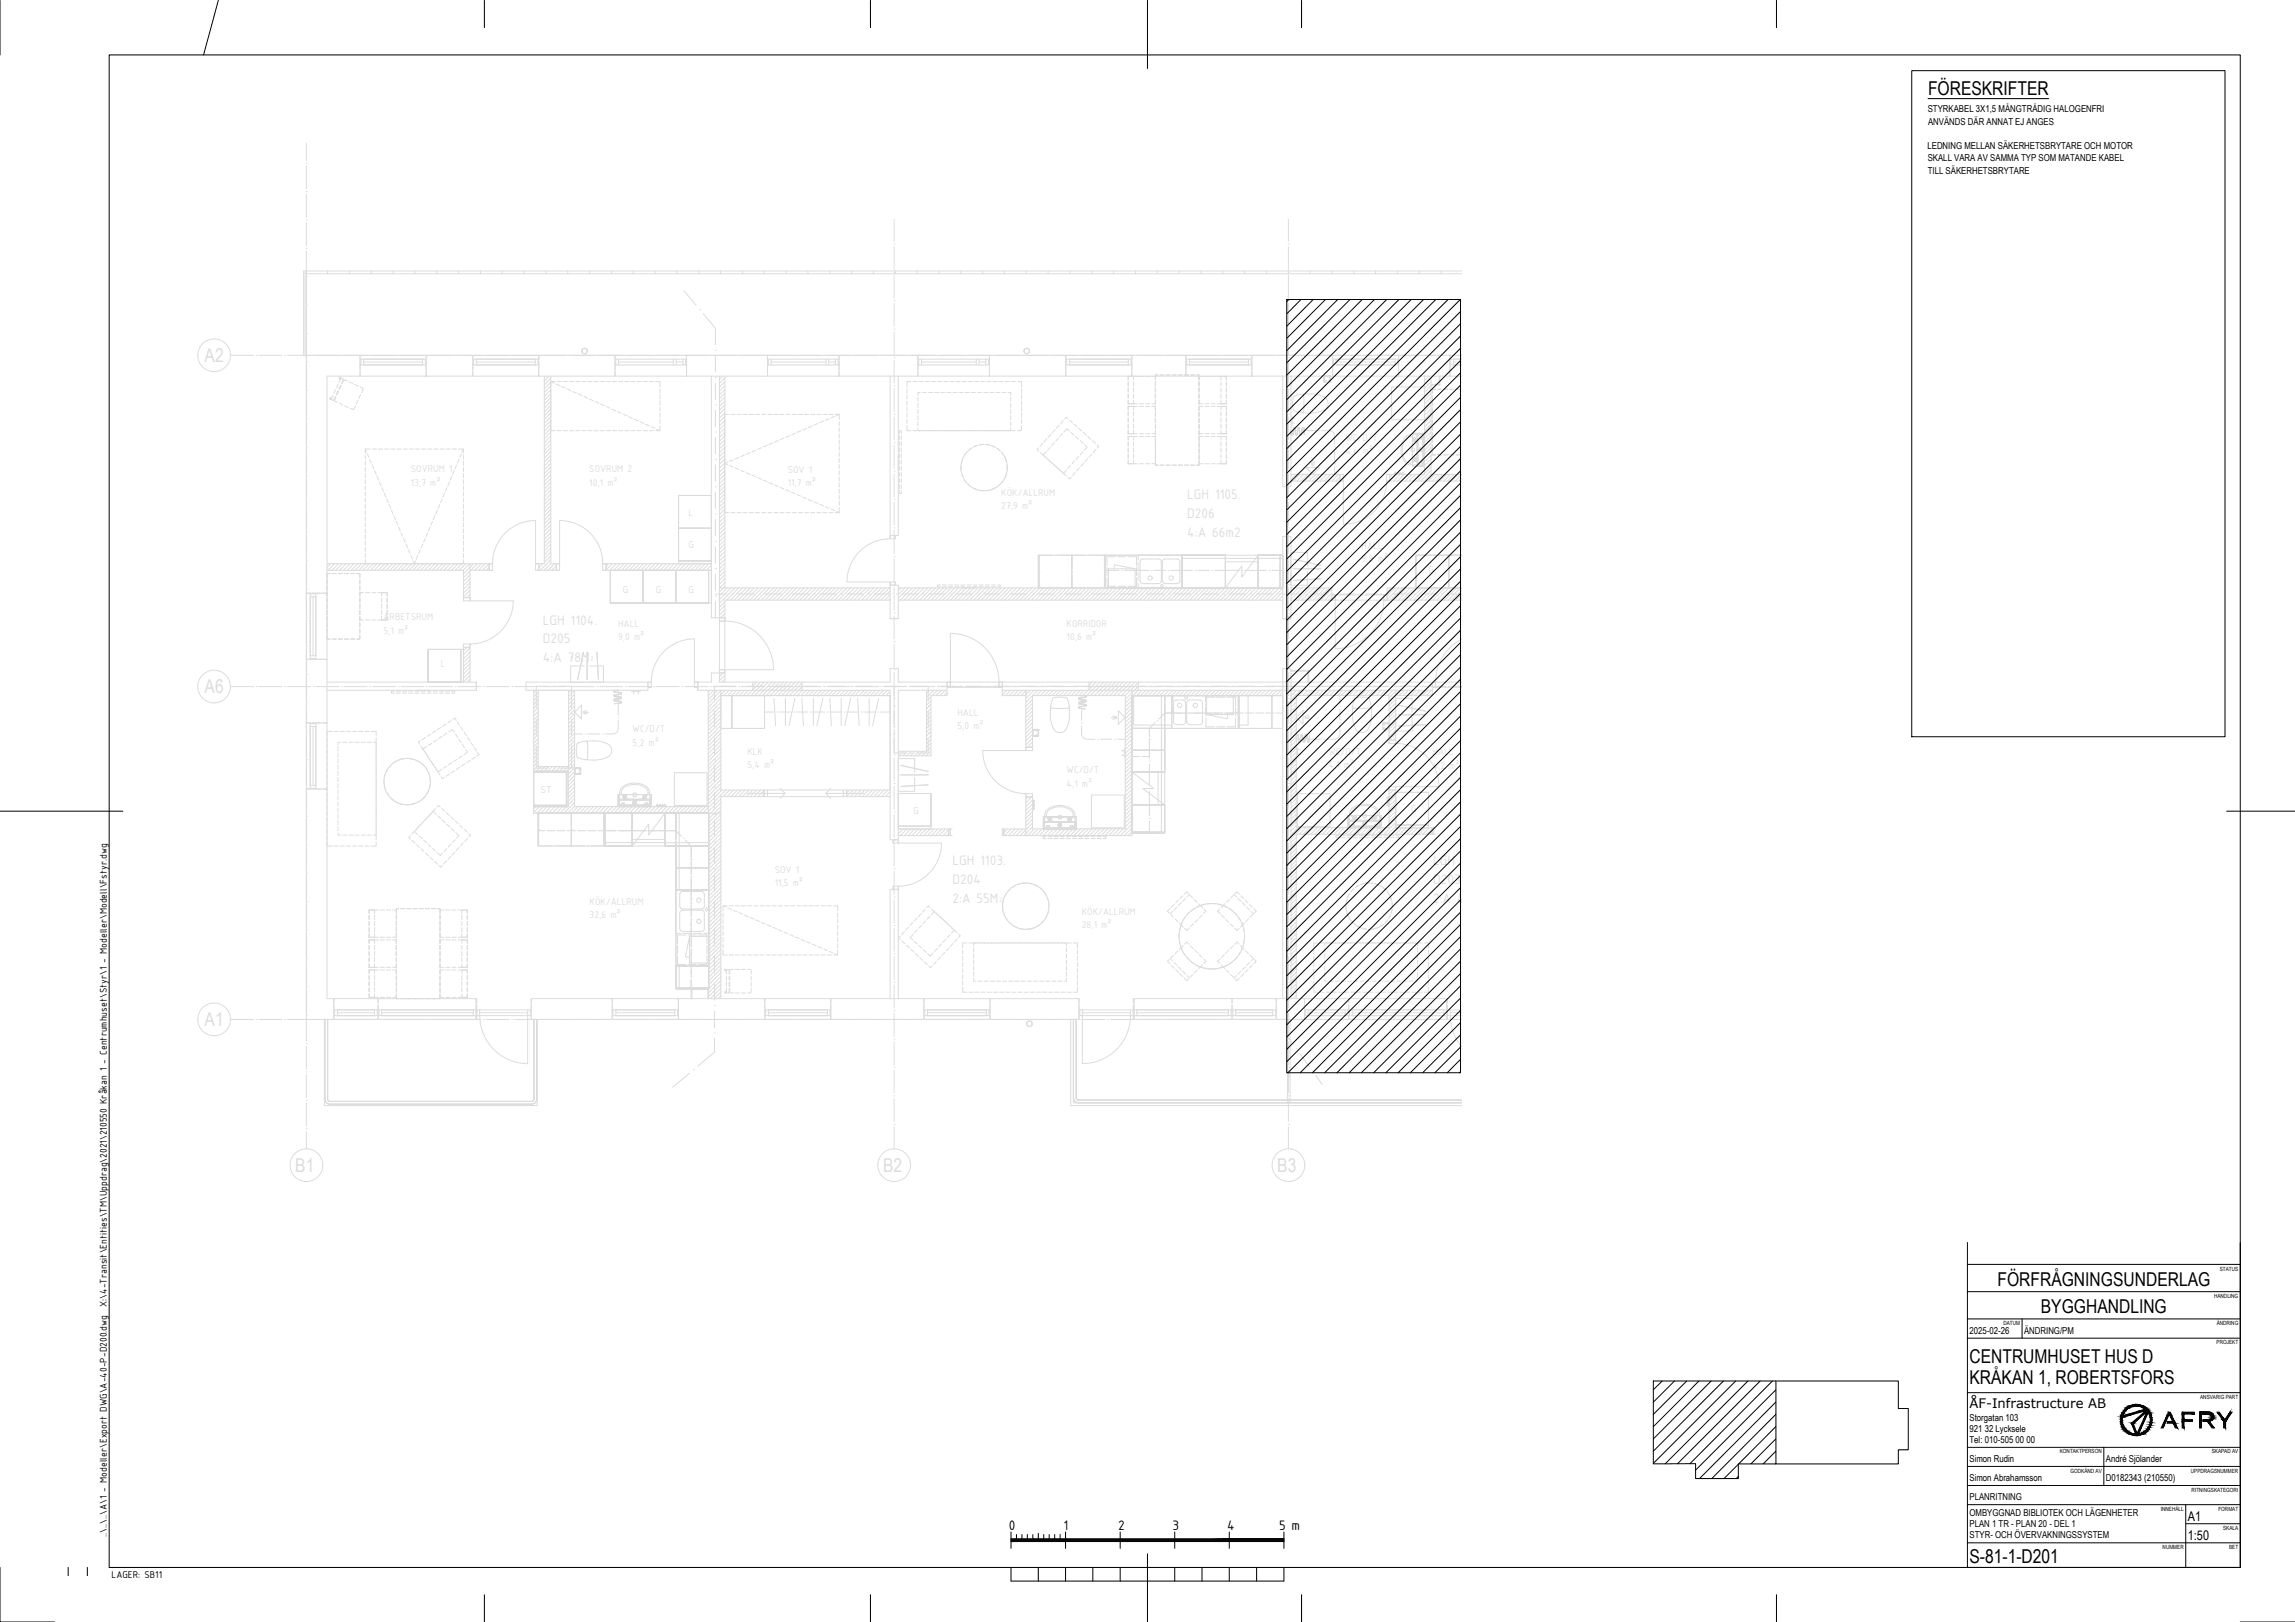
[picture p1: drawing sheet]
<svg xmlns="http://www.w3.org/2000/svg" width="841mm" height="594mm" viewBox="0 0 841 594" stroke-linecap="round" stroke-linejoin="round" font-family="sans-serif">
<defs><g id="words">
<g font-size="7">
<text x="706.5" y="34.6">FÖRESKRIFTER</text>
<text x="732" y="470.8">FÖRFRÅGNINGSUNDERLAG</text>
<text x="747.9" y="480.8">BYGGHANDLING</text>
<text x="721.7" y="499.1">CENTRUMHUSET HUS D</text>
<text x="721.7" y="507.1">KRÅKAN 1, ROBERTSFORS</text>
<text x="721.7" y="572.6">S-81-1-D201</text>
</g>
<g font-size="5.4" fill="#dcdcdc">
<text x="525.1" y="317">LGH 1102.</text>
<text x="525.1" y="323.8">D203</text>
<text x="525.1" y="330.6">2:A 48M</text>
</g>
<g font-size="5.4">
<text x="369.7" y="560.3">0</text>
<text x="389.7" y="560.3">1</text>
<text x="409.7" y="560.3">2</text>
<text x="429.7" y="560.3">3</text>
<text x="449.7" y="560.3">4</text>
<text x="468.8" y="560.3">5 m</text>
</g>
<g font-size="4.9">
<text x="801.8" y="557.1">A1</text>
<text x="801.8" y="564.1">1:50</text>
</g>
<text font-size="4.8" x="721.7" y="515.6">ÅF-Infrastructure AB</text>
<g font-size="3.9" fill="#dcdcdc">
<text x="493" y="161.5">WC/D/T</text>
<text x="493" y="166.4">4,4 m²</text>
<text x="499" y="201.1">HALL</text>
<text x="499" y="206">9,8 m²</text>
<text x="523.5" y="209.7">G</text>
<text x="535.5" y="209.7">G</text>
<text x="486.8" y="276.5">WC/D/T</text>
<text x="486.8" y="281.4">4,1 m²</text>
<text x="525" y="276.7">HALL</text>
<text x="525" y="281.6">4,2 m²</text>
<text x="517.1" y="297.5">G</text>
</g>
<g font-size="3.9">
<text x="39.1" y="478.6" transform="rotate(-90 39.1 478.6)">X:\4-Transit\Entities\TM\Uppdrag\2021\210550 Kråkan 1 - Centrumhuset\Styr\1 - Modeller\Modell\Fstyr.dwg</text>
<text x="39.1" y="562.8" transform="rotate(-90 39.1 562.8)">..\..\..\A\1 - Modeller\Export DWG\A-40-P-D200.dwg</text>
<text x="40.9" y="578">LAGER: SB11</text>
</g>
<g font-size="3.5">
<text x="706.4" y="40.9">STYRKABEL 3X1,5 MÅNGTRÅDIG HALOGENFRI</text>
<text x="706.5" y="45.7">ANVÄNDS DÄR ANNAT EJ ANGES</text>
<text x="706.3" y="54.7">LEDNING MELLAN SÄKERHETSBRYTARE OCH MOTOR</text>
<text x="706.4" y="58.9">SKALL VARA AV SAMMA TYP SOM MATANDE KABEL</text>
<text x="706.5" y="63.7">TILL SÄKERHETSBRYTARE</text>
<text x="721.7" y="488.5">2025-02-26</text>
<text x="741.7" y="488.5">ÄNDRING/PM</text>
<text x="721.7" y="520.6">Storgatan 103</text>
<text x="721.7" y="524.6">921 32 Lycksele</text>
<text x="721.7" y="528.6">Tel: 010-505 00 00</text>
<text x="721.7" y="535.5">Simon Rudin</text>
<text x="771.7" y="535.5">André Sjölander</text>
<text x="721.7" y="542.5">Simon Abrahamsson</text>
<text x="771.7" y="542.5">D0182343 (210550)</text>
<text x="721.7" y="549.5">PLANRITNING</text>
<text x="721.7" y="555.2">OMBYGGNAD BIBLIOTEK OCH LÄGENHETER</text>
<text x="721.7" y="559.4">PLAN 1 TR - PLAN 20 - DEL 1</text>
<text x="721.7" y="563.5">STYR- OCH ÖVERVAKNINGSSYSTEM</text>
</g>
<g font-size="2.1">
<text x="813.5" y="465.3">STATUS</text>
<text x="811.4" y="475.3">HANDLING</text>
<text x="734.1" y="485.4">DATUM</text>
<text x="812.3" y="485.4">ÄNDRING</text>
<text x="812.3" y="492.4">PROJEKT</text>
<text x="806.3" y="512.3">ANSVARIG PART</text>
<text x="754.8" y="532.4">KONTAKTPERSON</text>
<text x="810.5" y="532.4">SKAPAD AV</text>
<text x="758.8" y="539.3">GODKÄND AV</text>
<text x="802.9" y="539.3">UPPDRAGSNUMMER</text>
<text x="803.1" y="546.3">RITNINGSKATEGORI</text>
<text x="791.8" y="553.4">INNEHÅLL</text>
<text x="813" y="553.4">FORMAT</text>
<text x="814.7" y="560.3">SKALA</text>
<text x="792.5" y="567.4">NUMMER</text>
<text x="816.9" y="567.4">BET</text>
</g>
</g></defs>
<g fill="none" stroke="#dcdcdc" stroke-width=".37">
<path d="M112.3 59.8h.1M112.3 52.4v6.4M112.3 70.2h.1M112.3 60.8v8.4M112.3 71.2v8.4M111.8 99.8v30.4M112.1 99.2v.8M112.3 91h.1M112.3 80.6h.1M112.3 81.6v8.4M112.3 92v39.6M120.1 99.2v1.1"/>
<path d="M128.1 99.2v1.1M136.1 99.2v1.1M144.1 99.2v1.1M152.1 99.2v1.1M160.1 99.2v1.1M168.1 99.2v1.1M176.1 99.2v1.1M184.1 99.2v1.1M192.1 99.2v1.1M200.1 99.2v1.1M208.1 99.2v1.1M216.1 99.2v1.1"/>
<path d="M224.1 99.2v1.1M232.1 99.2v1.1M240.1 99.2v1.1M248.1 99.2v1.1M256.1 99.2v1.1M264.1 99.2v1.1M272.1 99.2v1.1M280.1 99.2v1.1M288.1 99.2v1.1M296.1 99.2v1.1M304.1 99.2v1.1M312.1 99.2v1.1"/>
<path d="M320.1 99.2v1.1M327.7 99.8h.1M327.7 89.3h.1M327.7 80.4v7.9M327.7 90.4v8.3M328.1 99.2v1.1M336.1 99.2v1.1M344.1 99.2v1.1M352.1 99.2v1.1M360.1 99.2v1.1M368.1 99.2v1.1M376.1 99.2v1.1"/>
<path d="M384.1 99.2v1.1M392.1 99.2v1.1M400.1 99.2v1.1M408.1 99.2v1.1M416.1 99.2v1.1M424.1 99.2v1.1M432.1 99.2v1.1M440.1 99.2v1.1M448.1 99.2v1.1M456.1 99.2v1.1M464.1 99.2v1.1M472.1 99.2v1.1"/>
<path d="M472.1 99.8h.1M472.1 89.3h.1M472.1 80.4v7.9M472.1 90.4v8.3M480.1 99.2v1.1M488.1 99.2v1.1M496.1 99.2v1.1M504.1 99.2v1.1M512.1 99.2v1.1M520.1 99.2v1.1M528.1 99.2v1.1M535.6 99.2h-424.3v31h1"/>
<path d="M112.3 111.8h.1M112.3 101.4h.1M112.3 100.3h423.3M250.6 106.5l4.5 5.3M256.4 113.4h.1M257.7 114.9l4.5 5.3v6.1M327.7 110.1h.1M327.7 100.7v8.4M327.7 111.1v8.4M472.1 110.1h.1M472.1 100.7v8.4M472.1 111.1v8.4"/>
<path d="M84.5 130.1h8.5M94 130.1h.1M95 130.1h8.4M104.4 130.1h.1M105.4 130.1h8.3M112.3 132.6h.1M112.3 122.2h.1M112.3 133.6v8.4M114.8 130.1h.1M115.8 130.1h8.4M125.2 130.1h.1M126.2 130.1h30v1.6"/>
<path d="M127.3 139.5l-1.1-.3-.9 1.3M127.9 139.8l1.4 .7M132 136.2v1.6h24.2M132 130.1v1.6M132 132.5v3M132.2 131.5h23.7v2.2h-23.7zM133.3 131.5h21.6v2.2h-21.6zM133.3 132.6h21.6M135.6 130.1h.1M146 130.1h.1M156.2 130.1h17.1v7.7h-17.1zM156.2 132.5v3"/>
<path d="M156.2 136.2v1.6M156.4 130.1h.1M157.4 130.1h8.4M166.8 130.1h.1M167.8 130.1h29.6v1.6M173.3 136.2v1.6h26.2M173.3 130.1v1.6M173.3 132.5v3M173.6 131.5h23.5v2.2h-23.5zM174.5 131.5h21.7v2.2h-21.7zM174.5 132.6h21.7M177.2 130.1h.1"/>
<path d="M187.6 130.1h.1M197.4 136.2v1.6v-7.7h28v7.7h-23.6M197.4 132.5v3M198 130.1h.1M199 130.1h8.4M199.5 137.8h2.3v68.7h2.1v2.4h-6.5v-2.4h2.1zM199.8 137.8l-.3 .3M201.2 137.8l-1.7 1.7M201.8 139.8l1.3 .5M201.8 138.5l-2.3 2.4M201.8 139.9l-2.3 2.4M203.5 139.8h-1.7v1.8"/>
<path d="M204.3 139.8h1.4M206.5 139.8h1.5M208.4 130.1h.1M208.7 139.8h1.5M209.4 130.1h8.4M211 139.8h1.5M213.2 128.4l.2 .8 .8 .4M213.2 128.3v.1M213.2 139.8h1.6M213.7 127.7l-.5 .6M214.2 127.6a.99 .99 0 0 1 1 1 .99 .99 0 0 1-1 1M214.2 127.6a.99 .99 0 0 0-1 1 .99 .99 0 0 0 1 1"/>
<path d="M214.2 127.6l.4 .1M214.2 127.6l-.4 .1M214.6 127.7a.99 .99 0 0 1 .6 1.1 .99 .99 0 0 1-1 .8M215.5 139.8h1.5M217.7 139.8h1.5M218.8 130.1h.1M219.8 130.1h39.6M220 139.8h1.5M222.2 139.8h1.5M224.5 139.8h1.5M225.4 136.2v1.6h40.2M225.4 130.1v1.6"/>
<path d="M225.4 132.5v3M225.7 131.5h25.5v2.2h-25.5zM226.7 132.6h20.1M226.7 131.5v2.2M226.7 139.8h1.5M229 139.8h1.5M229.2 130.1h.1M231.2 139.8h1.5M233.5 139.8h1.5M235.8 139.8h1.4M238 139.8h1.5M239.6 130.1h.1"/>
<path d="M240.2 139.8h1.7v1.8M246.8 131.5v2.2M247.8 132.6h2.5M247.8 131.5v2.2M250 130.1h.1M250.3 131.5v2.2M251.6 136.2v1.6v-7.7h29.7v7.7h-15.7M251.6 130.1v1.6M251.6 132.5v3M260.4 130.1h.1M260.7 137.8v71.1M261.4 130.1h8.4"/>
<path d="M262.2 138.3h.1M262.2 128.2h.1M262.2 130.3v5.9M263.7 137.8v88.5M264.8 137.8l-1.1 1.2M265.6 138.4l-1.9 1.9M265.6 139.8l-1.9 2M265.6 137.8v77.5M270.8 130.1h.1M271.8 130.1h8.4M281.2 130.1h.1M281.3 136.2v1.6h47.9"/>
<path d="M281.3 132.5v3M281.6 131.5h25.6v2.2h-25.6zM282.6 132.6h20.1M282.6 131.5v2.2M291.6 130.1h.1M302 130.1h.1M302.7 131.5v2.2M303.7 132.6h2.5M303.7 131.5v2.2M306.2 131.5v2.2M307.5 136.2v1.6v-7.7h28.9v7.7h-7.2M307.5 130.1v1.6"/>
<path d="M307.5 132.5v3M311.4 130.1h-30.1v1.6M312.4 130.1h.1M313.4 130.1h8.4M322.8 130.1h.1M323.8 130.1h8.4M326.2 137.8v58.3h3v-58.3M327.7 131h.1M327.7 120.5h.1M327.7 121.6v8.3M327.7 131.9v8.4M333.2 130.1h.1"/>
<path d="M333.9 139.8h-1.5v1.8M334.2 130.1h29.2M334.6 139.8h1.5M336.4 136.2v1.6h26.2M336.4 130.1v1.6M336.4 132.5v3M336.7 131.5h25.6v2.2h-25.6zM336.8 139.8h1.6M337.7 132.6h20.1M337.7 131.5v2.2M339.1 139.8h1.5M341.4 139.8h1.5"/>
<path d="M343.6 130.1h.1M343.6 139.8h1.5M345.9 139.8h1.4M348.1 139.8h1.5M350.4 139.8h1.5M352.6 139.8h1.5M354 130.1h.1M354.9 139.8h1.5M357.1 139.8h1.5M357.8 131.5v2.2M358.8 132.6h2.5M358.8 131.5v2.2"/>
<path d="M359.4 139.8h1.4M361.3 131.5v2.2M361.6 139.8h1.5M362.6 130.1h28v7.7h-28zM362.6 130.1v1.6M362.6 132.5v3M362.6 136.2v1.6M363.9 139.8h1.5M364.4 130.1h.1M365.4 130.1h8.4M366.1 139.8h1.5M368.4 139.8h1.5"/>
<path d="M370.6 139.8h1.5M372.9 139.8h1.5v1.8M374.8 130.1h.1M375.3 128.4l.1 .7M375.3 128.3v.1M375.4 129.1l.1 .1M375.5 129.2l.3 .2M375.8 127.7l-.5 .6M375.8 130.1h8.4M375.8 129.5h.1M375.8 127.6v.1M375.8 129.5l.4 .1"/>
<path d="M376.2 127.6a.99 .99 0 0 1 1 1 .99 .99 0 0 1-1 1M376.2 127.6a.99 .99 0 0 0-1 1 .99 .99 0 0 0 1 1M376.2 127.6l.7 .2 .3 .5M376.2 127.6h-.4M377 129.2l-.8 .4M377 129.1v.1M377.2 128.3v.1M377.2 128.4l-.2 .7M385.2 130.1h.1M386.2 130.1h29.2M390.6 136.2v1.6h24.2M390.6 130.1v1.6"/>
<path d="M390.6 132.5v3M390.9 131.5h23.6v2.2h-23.6zM391.9 131.5h21.6v2.2h-21.6zM391.9 132.6h21.6M395.6 130.1h.1M406 130.1h.1M413.4 137.9h3.4M413.4 137.9v1.2M413.4 139.9v1.5M413.4 137.9h2v1.2M414.8 130.1h19.8v7.7h-19.8zM414.8 130.1v1.6"/>
<path d="M414.8 132.5v3M414.8 136.2v1.6M415.4 139.9v1.5M416.4 130.1h.1M417.4 130.1h8.4M417.5 137.9h1.6M419.8 137.9h1.5M422.1 137.9h1.3M423.4 139.1v-1.8h.9h-.9v1.8M423.4 139.8v1.6M425.1 137.3h1.5M426.8 130.1h.1"/>
<path d="M427.3 137.3h1.5M427.8 130.1h31v1.6M429.6 137.3h1.4M431.8 137.3h1.5M434 137.3h1.6M434.6 136.2v1.6h38.5M434.6 130.1v1.6M434.6 132.5v3M434.9 131.5h23.6v2.2h-23.6zM435.9 131.5h21.6v2.2h-21.6zM435.9 132.6h21.6M436.3 137.3h1.5"/>
<path d="M437.2 130.1h.1M438.5 137.3h.9v1.8v-1.8zM439.4 139.8v1.6M440.8 137.9h-1.4v1.2M441.5 137.9h1.6M443.8 137.9h1.5M446.1 137.9h3.3v1.2v-1.2h-2v1.2M447.4 139.9v1.5M447.6 130.1h.1M449.4 139.9v1.5M458 130.1h.1M458.8 136.2v1.6v-7.7h29.6v7.7h-15.3"/>
<path d="M458.8 132.5v3M459 130.1h8.4M468.4 130.1h.1M469.4 130.1h8.4M470.1 137.8v40.4h3v-2M472.1 131h.1M472.1 120.5h.1M472.1 121.6v8.3M472.1 131.9v8.4M473.1 137.8v38.4M478.8 130.1h.1M479.8 130.1h8.4"/>
<path d="M485.2 137.8h.8zM485.2 137.8l.1 1.7zM485.2 137.8v2.2zM485.2 137.8h.8M485.2 139.5h.8M485.2 140h.8M485.3 139.5v-1.7v1.7M485.3 137.8h.1M485.4 138v2zM485.4 138h2M486 137.8h-.8h2.4M486.8 139.5h.8"/>
<path d="M486.8 140h.8M487.4 138v2h-2M487.4 140h.1M487.4 138v2M487.5 137.8l.1 1.7zM487.5 137.8l.1 2.2zM487.6 139.5v-1.7v1.7M488.4 136.2v1.6h33.6M488.4 132.5v3M488.7 131.5h23.5v2.2h-23.5zM489.2 130.1h.1M489.6 131.5h21.7v2.2h-21.7z"/>
<path d="M489.6 132.6h21.7M499.6 130.1h.1M510 130.1h.1M512.5 136.2v1.6v-7.7h18.8v7.7h-3.6M512.5 130.1v1.6M512.5 132.5v3M519.4 130.1h-31v1.6M520.4 130.1h.1M521.4 130.1h8.4M522 137.8v36h-12.7v2.4M522 137.8h2.4v3h3v-3h.3M522.3 137.8l-.3 .2"/>
<path d="M523.7 137.8l-1.7 1.7M524.4 137.8h3M524.4 138.4l-2.4 2.5M524.4 139.8l-2.4 2.5M527.7 138l-.3 .2M527.7 139.4l-.3 .3M527.7 137.8v3.2h-3.3v32.8M530.8 130.1h.1M531.3 136.2v1.6h4.3M531.3 132.5v3M531.6 131.5h4h-3v2.2h3h-4zM532.6 132.6h3"/>
<path d="M535.6 130.1h-4.3v1.6M112.3 153.4h.1M112.3 143h.1M112.3 144v8.4M112.3 154.4v8.4M122 144.8l-.6 1.3 .1 .3 .7 .2 .7-1.4M123 142.7l-.7 1.4M123.1 145.3l-.5 1.4 1 .7M123.9 143.1l-.6 1.4M124 140.7l-.7 1.3M124.1 143.2l-.7 1.4M124.2 140l.8-1.4 .6 .2 .2 .3-.7 1.3"/>
<path d="M124.3 147.7l1.3 .6M124.8 141.1l-.6 1.4M125.1 141.2l-.7 1.4M126.3 148.6l1.4 .7M130 140.8l1.4 .6M130.3 148.6l-.7 1.3-1.2-.3M131.2 146.6l-.6 1.3M132 141.7l1.1 .8-.6 1.4M132.2 144.5l-.7 1.4M201.8 155.9v1.8h1.7M201.8 144.2l-2.3 2.4M201.8 141.4l-2.3 2.3"/>
<path d="M201.8 142.8l-2.3 2.4M201.8 145.6l-2.3 2.4M201.8 147l-2.3 2.4M201.8 148.4l-2.3 2.4M201.8 149.8l-2.3 2.4M201.8 151.3l-2.3 2.3M201.8 152.7l-2.3 2.4M201.8 154.1l-2.3 2.4M201.8 155.5l-2.3 2.4M201.8 156.9l-2.3 2.4M201.8 158.3l-2.3 2.4M201.8 159.7l-2.3 2.5"/>
<path d="M203.8 140.6l1.3 .6M204.3 157.7h1.4M205.8 141.5l1.3 .6M206.5 157.7h1.5M207.9 142.5l1.3 .6M208.7 157.7h1.5M209.9 143.4l1.3 .6M211 157.7h1.5M212 144.3l1.3 .6M213.2 157.7h1.6M214 145.2l1.3 .7M215.5 157.7h1.5"/>
<path d="M216.1 146.1l1.3 .7M217.7 157.7h1.5M218.1 147.1l1.4 .6M220 157.7h1.5M220.1 148l1.4 .6M222.2 148.9l1.4 .6M222.2 157.7h1.5M224.2 149.8l1.4 .7M224.5 157.7h1.5M226.3 150.8l1.4 .6M226.7 157.7h1.5M228.3 151.7l1.4 .6"/>
<path d="M229 157.7h1.5M230.4 152.6l1.4 .6M231.2 157.7h1.5M232.5 153.5l1.3 .6M233.5 157.7h1.5M234.5 154.4l1.4 .7M235.8 157.7h1.4M236.6 155.4l1.4 .6M238 157.7h1.5M238.6 156.3l1.4 .6M240.7 157.2l1.2 .5M241.9 155.9v1.8h-1.7"/>
<path d="M241.9 142.4v1.5M241.9 144.6v1.5M241.9 146.9v1.5M241.9 149.2v1.4M241.9 151.4v1.5M241.9 153.6v1.5M262.2 158.3h.1M262.2 148.3h.1M262.2 140.3v6M262.2 150.3v6M265.6 154.4v1.5M265.6 156.6v1.5"/>
<path d="M265.6 158.9v1.5M265.6 142.6l-1.9 2M265.6 149.7l-1.9 2M265.6 152.5l-1.9 2M265.6 141.2l-1.9 2M265.6 144.1l-1.9 1.9M265.6 145.5l-1.9 1.9M265.6 146.9l-1.9 2M265.6 148.3l-1.9 2M265.6 151.1l-1.9 2M265.6 154l-1.9 1.9M265.6 155.4l-1.9 1.9"/>
<path d="M265.6 156.8l-1.9 2M265.6 158.2l-1.9 2M265.6 159.6l-1.9 2M267.1 151.8h-1.5v1.8M267.8 151.8h1.6M270.1 151.8h1.5M272.3 151.8h1.6M274.6 151.8h1.5M276.9 151.8h1.4M279.1 151.8h1.5M281.3 151.8h1.5M283.6 151.8h1.5"/>
<path d="M285.8 151.8h1.6M288.1 151.8h1.5M289.3 159.6l-1.3 .6M290.4 151.8h1.4M291.4 158.7l-1.3 .6M292.6 151.8h1.5M293.5 157.8l-1.4 .6M294.9 151.8h1.4M295.6 156.9l-1.4 .6M297.1 151.8h1.5M297.6 156l-1.4 .6M299.3 151.8h1.6"/>
<path d="M299.7 155.1l-1.4 .6M301.6 151.8h1.5M301.8 154.2l-1.4 .6M303.8 153.3l-1.3 .6M303.9 151.8h1.5M305.9 152.5l-1.4 .5M306.1 151.8h1.5M307.6 151.8l-1 .4M307.6 151.8v1.8M307.6 154.4v1.5M307.6 156.6v1.5M307.6 158.9v1.5"/>
<path d="M327.7 151.7h.1M327.7 141.3h.1M327.7 142.3v8.5M327.7 152.8v8.3M329.6 158.8v-1.1h.7v1.1M329.6 159.5v1.5M330.3 159.5v1.5M332.4 155.9v1.8h1.5M332.4 142.4v1.5M332.4 144.6v1.5M332.4 146.9v1.5M332.4 149.2v1.4"/>
<path d="M332.4 151.4v1.5M332.4 153.6v1.5M334.6 157.7h1.5M336.4 156.8v.9h.8M336.4 145.5v1.5M336.4 147.8v1.5M336.4 150v1.5M336.4 152.2v1.6M336.4 154.5v1.5M337.2 143.8h-.8v1M338 143.8h1.5M340.2 143.8h1.6"/>
<path d="M342.5 143.8h1.5M344.7 143.8h1.5M347 143.8h1.5M349.2 143.8h1.5M351.5 143.8h1.5M353.7 143.8h1.6M356 143.8h1.5M358.2 143.8h1.5M360.5 143.8h1.5M362.8 143.8h1.4M365 143.8h1.5M367.2 143.8h1.5"/>
<path d="M369.5 143.8h.9v1M370.4 156.8v.9h-33.6M370.4 145.5v1.5M370.4 147.8v1.5M370.4 150v1.5M370.4 152.2v1.6M370.4 154.5v1.5M370.6 157.7h1.5M374.4 155.9v1.8h-1.5M374.4 142.4v1.5M374.4 144.6v1.5M374.4 146.9v1.5"/>
<path d="M374.4 149.2v1.4M374.4 151.4v1.5M374.4 153.6v1.5M385.1 159l-1 1.1M386.6 157.4l-.9 1.1M388.2 155.7l-1.1 1.1M389.4 158.8l-1 1.1M389.7 154l-1 1.1M391.4 153.4l-.7-.6-.6 .6M391.9 157.9l-.9-.9-1.1 1.3M392 153.9l1.1 1M392.5 158.4l1.1 1"/>
<path d="M393.6 155.4l1.2 1M394.1 159.9l1.1 1M395.3 156.9l1.1 1M397 158.4l1.1 1M398.7 159.9l1.1 1M413.4 148.9h3.4M413.4 159.9h3.4M413.4 142.1v1.5M413.4 144.4v1.5M413.4 146.6v1.3h3.4M413.4 148.9v1.2M413.4 150.8v1.6"/>
<path d="M413.4 153.1v1.5M413.4 155.4v1.5M413.4 157.6v1.2h3.4M413.4 159.9v1.2M413.4 148.9h2v1.2M413.4 159.9h2v1.2M415.4 142.1v1.5M415.4 144.4v1.5M415.4 146.6v1.3M415.4 150.8v1.6M415.4 153.1v1.5M415.4 155.4v1.5"/>
<path d="M415.4 157.6v1.2M417.5 158.8h1.6M417.5 148.9h1.6M417.5 159.9h1.6M417.5 147.9h1.6M419.8 158.8h1.5M419.8 148.9h1.5M419.8 159.9h1.5M419.8 147.9h1.5M422.1 158.8h1.3M422.1 159.9h1.3v1.7M422.1 148.9h1.3"/>
<path d="M422.1 147.9h1.3M423.4 142v1.6M423.4 144.3v1.6M423.4 146.6v1.5M423.4 148.8v1.5M423.4 150.8v1.8M423.4 153.1v1.7M423.4 155.4v1.7M423.4 157.6v1.7M439.4 158.8h1.4M439.4 142v1.6M439.4 144.3v1.6"/>
<path d="M439.4 146.6v1.5M439.4 148.8v1.5M439.4 150.8v1.8M439.4 153.1v1.7M439.4 155.4v1.7M439.4 157.6v1.7M439.4 147.9h1.4M440.8 148.9h-1.4v1.2M440.8 159.9h-1.4v1.2M441.5 158.8h1.6M441.5 148.9h1.6M441.5 159.9h1.6"/>
<path d="M441.5 147.9h1.6M443.8 158.8h1.5M443.8 148.9h1.5M443.8 159.9h1.5M443.8 147.9h1.5M446.1 148.9h3.3v1.2v-1.2h-2v1.2M446.1 159.9h3.3v1.2v-1.2h-2v1.2M446.1 158.8h3.3M446.1 147.9h3.3M447.4 157.6v1.2h2M447.4 146.6v1.3h2M447.4 142.1v1.5"/>
<path d="M447.4 144.4v1.5M447.4 150.8v1.6M447.4 153.1v1.5M447.4 155.4v1.5M449.4 142.1v1.5M449.4 144.4v1.5M449.4 146.6v1.3M449.4 150.8v1.6M449.4 153.1v1.5M449.4 155.4v1.5M449.4 157.6v1.2M472.1 151.7h.1"/>
<path d="M472.1 141.3h.1M472.1 142.3v8.5M472.1 152.8v8.3M473.1 158.2l.1 .8zM473.1 157.7h2.9M473.3 159.1l.2 .2M473.3 159.1v.1M473.3 159.2l.2 .1M473.5 155h1M473.5 153.3h1M473.5 152.5v3.3M473.8 159l-.3 .3"/>
<path d="M473.8 159h.1M473.9 157.8v.1M473.9 150.1l.4 .5M474 156.9l-.2 2.1M474 156.9h.1M474.1 156.8l-.1 .1M474.1 156.7v.1M474.3 156.6l.3 .3M474.3 156.6l-.3 .3-.2 2.1M474.3 156.7l-.3 .2M474.3 156.7l.3 .2M474.3 156.7h-.1"/>
<path d="M474.3 145a6.4 6.4 0 0 0-.4 5.1M474.4 150.5l3.1 .7M474.6 157.2h.1M474.6 156.9l.2 2.1M474.7 158.4v.1M474.8 159l.3 .3M474.8 159v.1M474.8 159.1h.1M474.8 159.1l.3 .2M475.2 159.3h-.1M475.2 159.2v.1M475.3 159.1l-.1 .1"/>
<path d="M475.4 159.1h.1M475.4 159v.1M475.4 159h.1M475.4 159l-.3 .3M475.5 157.6v.1M475.6 156.9l-.2 2.1M475.6 156.9h.1M475.7 156.8l-.1 .1M475.8 156.7l-.1 .1M475.9 156.6l.3 .3M475.9 156.6l-.3 .3M475.9 156.7l-.3 .2"/>
<path d="M475.9 156.7l.3 .2M475.9 156.7l.2 .1M475.9 156.7h-.1M476.1 156.8v.1M476.1 156.9h.1M476.2 157h.1M476.2 156.9l.1 2.1M476.2 156.9l.2 2.1M476.3 158.3h.1M476.4 159.1l.3 .2M476.4 159.1l.1 .1M476.5 159.2l.1 .1"/>
<path d="M476.6 159.3h.1M476.7 159.3h.1M476.9 144.4l-2.5 .7M477 157.7h.1M477 159l-.3 .3M477.2 157.4l-.1 .1M477.2 156.9l-.2 2.1M477.5 144.4h-.6M477.5 144.4l.2 .2M477.5 144.4h.1M477.5 156.7l-.3 .2M477.5 156.7l.3 .2"/>
<path d="M477.5 156.7l.2 .1M477.5 156.6l.3 .3M477.5 156.6l-.3 .3M477.5 144.4l1.1-.1a11 11 0 0 1 7.4 1.7 2.9 2.9 0 0 1 .4 3 2.9 2.9 0 0 1-2.6 1.7l-3.6 .7-2.7-.2M477.6 151.2h-.1M477.7 156.8h.1M477.7 144.6l.1 4-.3 2.6M477.7 156.8l.1 .1M477.7 156.9h.1M477.8 156.9h.1M477.8 156.9l.2 2.1zM477.9 158.1h.1"/>
<path d="M478 157.7h4.2M483.2 157.7h.1M484.2 157.7h2.9a2 2 0 0 1 2 2.1v2.9M510 141.7h12v12.1h-12zM517.6 158.7v12.1v-12.1M519.3 158.8v5.9v-5.9M519.3 158.8h.3zM519.5 159.1h2.3zM519.5 158.8v.3zM519.5 159.1h2.5v-.3v.3zM519.6 158.8v5.9zM520.8 159.9v1h1.2h-1.2z"/>
<path d="M520.8 159.9h1.2zM521.4 159.6v9M521.4 159.6v10.3h.6M521.4 159.6h.6M521.8 159.6v9v-9.6l.1 11.5-.1-.9M521.8 159.1v.8M521.9 159.9l-.1-.9 .1 11.5v-9.6M522 159.1l-4.4 .1a3.7 3.7 0 0 0-4 3.5 6.5 6.5 0 0 0 2.2 7.3l1 .3 5.2 .1v-.8M522 159.6v9M522 159.9v1v-1M522 158.7v12.1M522 158.7h-4.4h4.4"/>
<path d="M522 159.6v1.3M522 158.8h-2.5h2.5M524.4 142.7l-2.4 2.4M524.4 146.9l-2.4 2.4M524.4 149.7l-2.4 2.5M524.4 159.7l-2.4 2.4M524.4 141.2l-2.4 2.5M524.4 144.1l-2.4 2.4M524.4 145.5l-2.4 2.4M524.4 148.3l-2.4 2.5M524.4 151.1l-2.4 2.5M524.4 152.5l-2.4 2.5"/>
<path d="M524.4 154l-2.4 2.4M524.4 155.4l-2.4 2.4M524.4 156.8l-2.4 2.4M524.4 158.2l-2.4 2.5M524.9 144.9v1.5M524.9 147.1v1.5M524.9 149.4v1.4M524.9 151.6v1.5M524.9 153.9v1.5M524.9 156.1v1.5M524.9 158.4v1.5M524.9 140.8l-.2 .2"/>
<path d="M526.1 142.6h-1.2v1.5M526.3 140.8l-.2 .2M526.8 142.6h1.5M527.7 140.8l-.2 .2M529.1 142.6h1.5M531.3 142.6h1.5M533.6 142.6h1.5M112.3 174.2h.1M112.3 163.8h.1M112.3 164.8v8.4M112.3 175.2v8.4M133.9 164.5l.4 1"/>
<path d="M133.9 164.5v1.5M133.9 166.7v1.5M133.9 169v1.4M133.9 171.2v1.5M133.9 173.5v1.5M133.9 175.7v1.5M133.9 178v1.5M133.9 164.5h1.8M134.6 166.2l.6 1.3M135.5 168.2l.6 1.4M136.4 170.3l.5 1.4M136.5 164.5h1.5"/>
<path d="M137.2 172.4l.6 1.4M138.1 174.4l.6 1.4M138.7 164.5h1.6M139 176.5l.6 1.4M139.9 178.6l.6 1.4M141 164.5h1.5M143.2 164.5h1.5M145.5 164.5h1.5M147.7 164.5h1.5M150 164.5h1.5M152.2 164.5h1.5M154.5 164.5h1.5"/>
<path d="M156.7 164.5h1.5M159 164.5h1.5M161.2 164.5h1.5M163.5 164.5h1.5M163.8 178.6l-.6 1.4M164.7 176.5l-.6 1.4M165.6 174.4l-.6 1.4M165.7 164.5h1.5M166.5 172.4l-.6 1.4M167.3 170.3l-.5 1.4M168 164.5h1.8v1.5M168.2 168.2l-.6 1.4"/>
<path d="M169.1 166.2l-.6 1.3M169.8 166.7v1.5M169.8 169v1.4M169.8 171.2v1.5M169.8 173.5v1.5M169.8 175.7v1.5M169.8 178v1.5M169.8 164.5l-.4 1M201.8 161.2l-2.3 2.3M201.8 175.3l-2.3 2.4M201.8 162.6l-2.3 2.4M201.8 164l-2.3 2.4"/>
<path d="M201.8 165.4l-2.3 2.4M201.8 166.8l-2.3 2.4M201.8 168.2l-2.3 2.4M201.8 169.6l-2.3 2.5M201.8 171l-2.3 2.5M201.8 172.5l-2.3 2.4M201.8 173.9l-2.3 2.4M201.8 176.7l-2.3 2.4M201.8 178.1l-2.3 2.4M201.8 179.5l-2.3 2.5M262.2 178.3h.1M262.2 168.2h.1"/>
<path d="M262.2 160.2v6.1M262.2 170.3v5.9M265.6 161.1v1.6M265.6 163.4v1.5M265.6 165.6v1.5M265.6 167.9v1.5M265.6 170.2v1.4M265.6 172.4v1.5M265.6 174.6v1.6M265.6 176.9v1.5M265.6 179.1v1.6M265.6 161.1l-1.9 1.9"/>
<path d="M265.6 162.4l-1.9 2M265.6 163.9l-1.9 1.9M265.6 165.3l-1.9 1.9M265.6 166.7l-1.9 2M265.6 168.1l-1.9 2M265.6 169.5l-1.9 2M265.6 171l-1.9 1.9M265.6 172.4l-1.9 1.9M265.6 173.8l-1.9 1.9M265.6 175.2l-1.9 1.9M265.6 176.6l-1.9 2M265.6 178l-1.9 2"/>
<path d="M265.6 179.4l-1.9 2M266.6 169.3l-1 .5 1 .4M267.3 170.5l1.4 .6M268.7 168.4l-1.4 .6M269.4 171.4l1.4 .6M270.8 167.6l-1.4 .5M271.4 172.3l1.4 .6M272.8 166.7l-1.4 .6M273.5 173.2l1.4 .6M274.9 165.8l-1.4 .6M275.6 174l1.3 .6M276.9 164.9l-1.3 .6"/>
<path d="M277.6 174.9l1.4 .6M279 164l-1.4 .6M279.7 175.8l1.4 .6M281.1 163.1l-1.4 .6M281.8 176.7l1.4 .6M283.2 162.2l-1.4 .6M283.8 177.6l1.4 .6M285.2 161.3l-1.4 .6M285.9 178.5l1.4 .6M287.3 160.5l-1.4 .6M288 179.4l1.3 .6M307.6 161.1v1.6"/>
<path d="M307.6 163.4v1.5M307.6 165.6v1.5M307.6 167.9v1.5M307.6 170.2v1.4M307.6 172.4v1.5M307.6 174.6v1.6M307.6 176.9v1.5M307.6 179.1v1.6M327.7 172.6h.1M327.7 162.2h.1M327.7 163.1v8.4M327.7 173.5v8.5"/>
<path d="M329.2 169.6v1.7l.4 .4M329.6 179.8v1h.7v-1M329.6 166.9l-.4 .4v1.6M329.6 161.8v1.5M329.6 164v1.5M329.6 166.3v1.5M329.6 168.5v1.5M329.6 170.8v1.5M329.6 173v1.5M329.6 175.3v1.5M329.6 177.5v1.5M330.3 161.8v1.5"/>
<path d="M330.3 164v1.5M330.3 166.3v1.5M330.3 168.5v1.5M330.3 170.8v1.5M330.3 173v1.5M330.3 175.3v1.5M330.3 177.5v1.5M352.2 170.4v2M352.3 169.6l-.2 1.7 .2 1.7M352.3 173.2l.5 1.4M352.5 173.7l.6 1.4M352.7 168.2l-.4 1.4"/>
<path d="M353.1 167.4l-.6 1.4M353.1 175.3l.8 1.2M353.4 175.7l.9 1.2M353.8 166.3l-.8 1.2M354.3 165.6l-.9 1.2M354.5 177.1l1.1 1M354.8 177.5l1.2 .9M356 164.1l-1.2 1M356.2 178.5a8.1 8.1 0 0 0 4.7 1.3M356.2 164l-2 1.7M356.7 178.8l1.4 .5M358.1 163.2l-1.4 .6"/>
<path d="M358.3 163.1l-1.4 .5M358.8 179.5l1.5 .3M360.3 162.8l-1.5 .2M360.5 162.8l-1.5 .1M361 162.8l1.5 .2M361.3 162.8l1.5 .2M362.5 179.5l-1.5 .3M363.2 163.2l1.4 .6M363.5 163.3l1.3 .6M364.6 178.8l-1.4 .5M365.2 164.1l1.2 .9M365.5 164.3l1.1 .9"/>
<path d="M365.5 178.2l-2.1 1.1-1.7 .4M366.4 177.5l-1.1 .9M366.9 165.6l.9 1.2M367.1 165.8l1.3 2.1 .5 1.6M367.8 175.7l-.9 1.2M368.2 167.4l.6 1.4M368.8 173.7l-.6 1.4M368.9 173a8.6 8.6 0 0 1-2.8 4.7M368.9 169.6l.2 1.7M369.1 170.2v1.1M369.1 171.3v1M369.1 171.3l-.2 1.6"/>
<path d="M380.6 164.1l-.6 .6 .7 .6M381.3 165.8l1.1 1M382.1 162.4l-1 1.1M382.9 167.3l1.1 1M383.4 165.5l-1.1 1.2 .9 .8M383.6 160.7l-.9 1.1M383.8 168l1.1 1.1M384.6 168.8l1.1 1M384.9 163.8l-1 1.1M385.4 169.5l1.1 1M386.2 170.3l1.2 1M386.4 162.2l-1 1.1"/>
<path d="M387.1 171l1.9 1.8M387.9 160.5l-1 1.1M389.6 173.3l1.1 1M390.8 172.2l-1.1 1.2-.9-.8M392.3 170.5l-1 1.1M392.5 174.7l-.6 .7-.6-.6M393.8 168.8l-1 1.1M394 173.1l-1 1.1M395.3 167.1l-1 1.2M395.5 171.4l-1 1.1M395.8 161.4l1.1 1M396.8 165.5l-1 1.1"/>
<path d="M397 169.7l-1 1.1M397.5 162.9l.9 .8-1.1 1.2M398.5 168l-.9 1.2M400 166.4l-1 1.1M400.3 161.4l1.1 1M401.5 164.7l-.9 1.1M402 162.9l.6 .6-.6 .6M413.4 161.9v1.5M413.4 164.1v1.5M413.4 166.4v1.5M413.4 168.6v1.3h3.4M415.4 161.9v1.5"/>
<path d="M415.4 164.1v1.5M415.4 166.4v1.5M415.4 168.6v1.3M417.5 169.9h1.6M419.8 169.9h1.5M422.1 169.9h1.3M423.4 161.9v1.9M423.4 164.1v1.9M423.4 166.4v1.9M423.4 168.6v1.8M424.3 170.4h-.9h.9M425.1 170.4h1.5"/>
<path d="M427.3 170.4h1.5M429.6 170.4h1.4M431.8 170.4h1.5M434 170.4h1.6M436.3 170.4h1.5M439.4 168.6v1.8h-.9h.9v-1.3M439.4 160.1v1.5M439.4 161.9v1.9M439.4 164.1v1.9M439.4 166.4v1.9M439.4 169.9h1.4M441.5 169.9h1.6"/>
<path d="M443.8 169.9h1.5M446.1 169.9h3.3M447.4 168.6v1.3h2M447.4 161.9v1.5M447.4 164.1v1.5M447.4 166.4v1.5M449.4 161.9v1.5M449.4 164.1v1.5M449.4 166.4v1.5M449.4 168.6v1.3M472.1 172.6h.1M472.1 162.2h.1"/>
<path d="M472.1 163.1v8.4M472.1 173.5v8.5M473.1 173.8h18v2.4h-18M473.5 173.8l-.4 .4M474.9 173.8l-1.8 1.9M476.4 173.8l-2.5 2.4M477.8 173.8l-2.5 2.4M478.6 171.3h5l-2.5 2.4zM479.2 173.8l-2.4 2.4M480.6 169.2l.2 1.4M480.6 173.8l-2.4 2.4M481.1 168.6v2"/>
<path d="M481.7 169.2l-.2 1.4M482 173.8l-2.4 2.4M483.4 173.8l-2.4 2.4M484.8 173.8l-2.4 2.4M486.3 173.8l-2.5 2.4M487.7 173.8l-2.5 2.4M489.1 163.7h.1M489.1 169.9h.1M489.1 170.9v2.9l-2.4 2.4M489.1 164.6v4.3M490.5 173.8l-2.4 2.4M491.1 176l-.2 .2"/>
<path d="M491.1 174.6l-1.6 1.6M491.3 173.8h1v2.4h-1M492.3 173.8h-1.2v2.4h1.2v15.8a15.8 15.8 0 0 0 15.8-15.8M508.1 173.8h1.2v2.4h-1.2M508.1 176.2h1M509.1 173.8h-1v2.4M509.3 176.2h26.3M510.3 173.8l-1 1M510.9 173.5h.4zM510.9 173.8h3.5zM510.9 173.5v.3M511.2 173.1h.2"/>
<path d="M511.2 173.1v.5M511.2 173.6h.1M511.2 173.6l.1 .1M511.3 173.5l-.1 .1M511.3 173.7h.1M511.3 173.5h2.8M511.3 173.5h.1M511.4 173.5v.1M511.4 173.5h.7M511.4 173.1v.5M511.4 173.6h.1M511.4 173.6v.1"/>
<path d="M511.7 173.8l-2.4 2.4M512.1 173.1v.5M512.1 173.5h.1M512.1 173.6h.3M512.2 173.6h-.1M512.2 173.6h.1M512.2 173l.2 .1zM512.2 173.5h.8M512.2 173.5h.1M512.3 173.5h.1M512.3 173.5v.1M512.3 173.1v.5"/>
<path d="M512.4 173.6h.1M513 173.6h.2M513 173.1h.2M513 173.5h.2M513 173.1v.5M513 173.6h.1M513.1 173.6h.1M513.1 173.5v.1M513.1 173.8l-2.4 2.4M513.1 173.5h.1M513.2 173.5h.1M513.2 173.6h.1"/>
<path d="M513.2 173.5h.8M513.2 173.1v.5M514 173.1v.5M514 173.6v.1M514 173.1h.2M514 173.6h.1M514 173.5v.1M514.1 173.5h.1M514.1 173.5h.3h-.2M514.1 173.7h.1M514.1 173.6h.1M514.2 173.6l-.1 .1"/>
<path d="M514.2 173.1v.5M514.2 173.6h.1M514.4 173.5v.3M514.6 173.8l-2.5 2.4M516 173.8l-2.5 2.4M517.4 173.8l-2.5 2.4M517.6 170.8h4.4h-4.4M517.9 160.9l.1 .6M517.9 168.2l.1 .6M517.9 160.9h.1M517.9 168.2h.1M518 161.5h.1"/>
<path d="M518 168.8h.1M518 161.5l.3 .2M518 168.8l.3 .2M518 161.1l.1 .2M518 168.3l.1 .3M518.1 161v.3M518.1 161l-.1 .1M518.1 168.3v.3M518.1 168.3h-.1M518.1 161.3h.1M518.1 168.6h.1M518.1 161.3l.2 .2"/>
<path d="M518.1 168.6l.4 .3M518.1 168.6l.1 .2M518.1 161.1v.2M518.1 161.4l.1 .1M518.1 168.6l.2 .2M518.2 160.8l-.1 .2M518.2 168.1l-.1 .2M518.2 160.8l-.1 .3M518.2 160.7v.1M518.2 160.7l-.1 .3M518.2 168v.1M518.2 168l-.1 .3"/>
<path d="M518.3 161.5l.2 .1M518.3 161.7l.3 .1M518.3 169h.3M518.3 161.5h.3M518.3 168.8h.3M518.3 168.8h.2M518.4 168.9h.1M518.4 167.9l-.2 .1M518.4 160.7h.3M518.4 160.7l-.2 .1M518.4 168h.3M518.4 168l-.2 .1"/>
<path d="M518.5 160.6l-.3 .1M518.5 160.6l.3 .1M518.5 167.9h-.1M518.5 167.9l.3 .1M518.5 167.9l-.3 .1M518.5 168h.2M518.6 168.9h-.1M518.7 160.7l.2 .2M518.7 168l.2 .2M518.8 160.7l.2 .2M518.8 168l.2 .2M518.8 161.5h-.2"/>
<path d="M518.8 168.7l-.2 .1M518.8 173.8l-2.5 2.4M518.8 160.7l.1 .2M518.8 168l.1 .2M518.8 161.5l-.3 .1M518.8 168.8l-.3 .1M518.8 168.8l-.2 .1M518.8 161.4a2.16 2.16 0 0 0-2-1.5 2.16 2.16 0 0 0-2.1 1.4 6.1 6.1 0 0 0 1.6 8.3h.9l1.2-.7M518.8 161.4v.1M518.8 161.4l-.2 .1M518.8 168.7h.1M518.9 161.4l-.1 .1"/>
<path d="M518.9 168.1h.1M518.9 168.2l-.5 .6M518.9 161.4l.1 .2M518.9 160.9h.1M518.9 168.2h.1M518.9 160.9l.1 .3M518.9 168.2l.1 .2M518.9 161.6l-.3 .2M518.9 168.9l-.3 .1M519 161.6l-.4 .2M519 161.2l-.2 .2M519 168.4l-.2 .3"/>
<path d="M519 161.6l.3 1.4 .1 1.7M519 168l-.1 .1M519 160.9v.1M519 160.9v.3M519 168.2h.1M519 168.2v.3M519 161v.2M519 168.2v.2M519 161.2l-.2 .3M519 161.2l-.1 .2M519 168.5l-.2 .3M519 167.9v.1"/>
<path d="M519 161.2h.1M519 168.5h.1M519 160.7a.66 .66 0 0 0-1.1 .2M519 160.7l.2 .3M519 160.7h.1M519 168a.66 .66 0 0 0-1.1 .2M519 168l.2 .3M519.1 161.3l-.1 .3M519.1 168.6l-.5 .4M519.1 161.3h.1M519.1 168.6h.1M519.2 161l-.1 .3"/>
<path d="M519.2 168.3l-.1 .3M519.3 164.7h.3zM519.3 164.8v5.9v-5.9M519.3 170.7h.3zM519.3 164.8h.3zM519.4 164.7l-.1 1.9-.3 1.4M519.5 164.8v-5.7v11.3h2.3h-2.3M519.5 170.4v.4zM519.5 170.8h2.5h-2.5M519.5 170.4h2.5zM519.5 164.8v5.6M519.6 164.8v5.9z"/>
<path d="M520 164.6l.1 .6 .7 .2M520 164.5v.1M520.2 164.7v.3M520.2 164.7h.1M520.2 173.8l-2.4 2.4M520.2 165h.1M520.2 164.7l.4 .5M520.2 165l.2 .2M520.2 164.3l-.2 .2M520.2 164.2v.1M520.3 164.4h.7v.7M520.3 164.4l-.1 .2"/>
<path d="M520.3 164.4v.7h.7M520.4 165.2h.1M520.4 165.2h.3M520.5 164.1a.66 .66 0 0 0-.5 .8 .66 .66 0 0 0 .8 .5M520.5 164.1l-.3 .1M520.5 164.1h.3M520.5 164.1a.66 .66 0 0 1 .8 .5 .66 .66 0 0 1-.5 .8M520.6 164.3l.5 .4-.4 .5M520.6 164.3l.2 .1M520.6 164.3l-.4 .4M520.6 164.3l-.4 .5 .5 .4M520.6 164.3l-.3 .1"/>
<path d="M520.6 164.3h.1M520.6 164.3h.3M520.7 165.2h.1M520.7 165.2h-.1M520.8 168.6v1h1.2h-1.2zM520.8 168.6h1.2zM520.8 164.4l.3 .4M520.8 164.1h.1M520.9 164.3h.1M520.9 164.1l.4 .9M520.9 164.3l.2 .2M521 165.1l-.3 .1"/>
<path d="M521.1 164.8l-.1 .3M521.1 164.6h.1M521.1 164.7v.1M521.1 164.7a.4 .4 0 0 0-.4-.3 .4 .4 0 0 0-.4 .4 .4 .4 0 0 0 .4 .4M521.1 164.8l-.4 .4M521.1 164.6v.2M521.1 164.9l-.1 .2M521.1 164.8v.1M521.2 165l-.4 .4M521.3 165h.1M521.4 169.6v.3h.6M521.6 173.8l-2.4 2.4"/>
<path d="M521.8 160.9v9M522 168.6v1v-1M522 169.6v-1v1M522 160.9v-1v1M522 160.9v9M522 170.8v-.4v.4M524.4 163.9l-2.4 2.4M524.4 166.7l-2.4 2.4M524.4 169.5l-2.4 2.5M524.4 171l-2.4 2.4M524.4 172.4l-3.8 3.8M524.4 173.8l-2.4 2.4"/>
<path d="M524.4 161.1l-2.4 2.4M524.4 162.4l-2.4 2.5M524.4 165.3l-2.4 2.4M524.4 168.1l-2.4 2.5M524.4 173.8h11.2M524.9 160.6v1.5M524.9 162.9v1.5M524.9 165.1v1.5M525.8 173.8l-2.4 2.4M526.1 166.6h-1.2h1.2M526.8 166.6h1.5M527.3 173.8l-2.5 2.4"/>
<path d="M528.7 173.8l-2.5 2.4M529.1 166.6h1.5M530.1 173.8l-2.4 2.4M531.3 166.6h1.5M531.5 173.8l-2.4 2.4M532.9 173.8l-2.4 2.4M533.6 166.6h1.5M534.3 173.8l-2.4 2.4M535.6 173.9l-2.3 2.3M535.6 175.3l-.8 .9M112.3 195h.1M112.3 184.6h.1"/>
<path d="M112.3 185.6v8.4M112.3 196v8.4M133.9 180.2v1.5M133.9 182.5v1.5M133.9 184.7v1.5M133.9 187v1.5M133.9 189.2v1.5M133.9 191.5v1.5M133.9 193.7v1.5M133.9 196v1.5M133.9 198.2v1.5M140.8 180.7l.6 1.3"/>
<path d="M141.7 182.7l.6 1.4M142.6 184.8l.6 1.4M143.5 186.8l.5 1.4M144.3 188.9l.6 1.4M145.2 191l.6 1.4M146.1 193.1l.6 1.4M147 195.1l.6 1.4M147.9 197.2l.6 1.4M148.8 199.3l.6 1.3M154.9 199.3l-.6 1.3M155.8 197.2l-.6 1.4M156.7 195.1l-.6 1.4"/>
<path d="M157.6 193.1l-.6 1.4M158.5 191l-.6 1.4M159.4 188.9l-.6 1.4M160.3 186.8l-.6 1.4M161.2 184.8l-.6 1.4M162.1 182.7l-.6 1.4M162.9 180.7l-.6 1.3M169.8 180.2v1.5M169.8 182.5v1.5M169.8 184.7v1.5M169.8 187v1.5M169.8 189.2v1.5"/>
<path d="M169.8 191.5v1.5M169.8 193.7v1.5M169.8 196v1.5M169.8 198.2v1.5M201.8 182.4l-2.3 2.4M201.8 180.9l-2.3 2.5M201.8 183.8l-2.3 2.4M201.8 185.2l-2.3 2.4M201.8 186.6l-2.3 2.4M201.8 188l-2.3 2.4M201.8 189.5l-2.3 2.3M201.8 190.9l-2.3 2.4"/>
<path d="M201.8 192.3l-2.3 2.4M201.8 193.7l-2.3 2.4M201.8 195.1l-2.3 2.4M201.8 196.5l-2.3 2.4M201.8 197.9l-2.3 2.4M201.8 199.4l-2.3 2.3M205.1 190.7v15.8h-1.2v2.4h1.2M205.1 190.6a15.8 15.8 0 0 1 15.8 15.9M248.7 181.5h12v12h-12v-12h12v12h-12zM248.7 193.5h12v12h-12v-12h12v12h-12zM262.2 198.3h.1M262.2 188.3h.1"/>
<path d="M262.2 180.3v6M262.2 190.3v6M265.6 185.9v1.9h1.5M265.6 181.4v1.5M265.6 183.7v1.4M265.6 180.8l-1.9 2M265.6 182.3l-1.9 1.9M265.6 183.7l-1.9 1.9M265.6 185.1l-1.9 1.9M265.6 186.5l-1.9 1.9M265.6 187.9l-1.9 2M265.6 189.3l-1.9 2"/>
<path d="M265.6 190.7l-1.9 2M265.6 192.2l-1.9 1.9M265.6 193.6l-1.9 1.9M265.6 195l-1.9 1.9M265.6 196.4l-1.9 1.9M265.6 197.8l-1.9 2M265.6 199.2l-1.9 2M267.8 187.8h1.6M270.1 187.8h1.5M272.3 187.8h1.6M274.6 187.8h1.5M276.9 187.8h1.4"/>
<path d="M279.1 187.8h1.5M281.3 187.8h1.5M283.6 187.8h1.5M285.8 187.8h1.6M288.1 187.8h1.5M290.1 180.3l1.3 .6M290.4 187.8h1.4M292.1 181.2l1.4 .6M292.6 187.8h1.5M294.2 182l1.4 .6M294.9 187.8h1.4M296.2 182.9l1.4 .6"/>
<path d="M297.1 187.8h1.5M298.3 183.8l1.4 .6M299.3 187.8h1.6M300.4 184.7l1.4 .6M301.6 187.8h1.5M302.5 185.6l1.3 .6M303.9 187.8h1.5M304.5 186.5l1.4 .5M306.6 187.3l1 .5M307.6 185.9v1.9h-1.5M307.6 181.4v1.5M307.6 183.7v1.4"/>
<path d="M326.2 197.3v-1.2h1.9v1.2M326.2 196.4v.9h1.9v-.9M326.2 197.3a15.8 15.8 0 0 0-15.8 15.8M327.7 193.4h.1M327.7 182.9h.1M327.7 184v8.3M327.7 194.4v8.3M470.1 196.4h3v30.3h-3zM472.1 193.4h.1M472.1 182.9h.1M472.1 184v8.3M472.1 194.4v8.3"/>
<path d="M112.3 215.8h.1M112.3 205.4h.1M112.3 206.4v8.4M112.3 216.8v29.2M112.3 217.3h1.5M113.7 218.6h2v21.6h-2zM113.7 217.6h2v23.6h-2zM114.6 217.3h3M114.7 218.6v21.6M118.3 217.3h1.5M119.8 206.5v-68.7h12.2v-7.7h-19.7v87.2h7.5v24.2h-1.5M119.8 208.9v9.4"/>
<path d="M119.8 219.1v1.5M121 210.1h-1.2v1.5M121.2 206.5l-1.4 1.3M121.8 210.1h1.4M122.6 206.5l-2.4 2.4M124 210.1h1.5M124 206.5l-2.4 2.4M125.4 206.5l-2.4 2.4M126.2 210.1h1.5M126.8 206.5l-2.3 2.4M128.3 206.5l-2.4 2.4M128.5 210.1h1.5"/>
<path d="M129.7 206.5l-2.4 2.4M130.7 210.1h1.2h-1.2M131.1 206.5l-2.4 2.4M131.9 216.8v1.5v-1.2h1.3M131.9 210.1v1.5M131.9 212.3v1.5M131.9 214.6v1.5M131.9 219.1v1.5M132.5 206.5l-2.4 2.4M133.9 205v1.5h1.8M133.9 200.5v1.5M133.9 202.7v1.5"/>
<path d="M133.9 206.5l-2.4 2.4M134 217.1h1.5M135.3 206.5l-2.4 2.4M136.2 217.1h1.5M136.5 206.5h1.5M136.7 206.5l-2.3 2.4M138.2 206.5l-2.4 2.4M138.5 217.1h3.4v1.2v-1.2h-2v1.2M138.7 206.5h1.6M139.6 206.5l-2.4 2.4M139.9 219.1v1.5M141.9 219.1v1.5"/>
<path d="M142.4 206.5l-2.4 2.4M142.5 206.5h-1.5l-2.4 2.4M143.2 206.5h1.5M143.8 206.5l-2.4 2.4M145.2 206.5l-2.4 2.4M145.5 206.5h1.5M146.6 206.5l-2.4 2.4M147.7 206.5h1.5M148.1 206.5l-2.4 2.4M149.5 206.5l-2.4 2.4M149.6 201.3l.6 1.4M150 206.5h1.5"/>
<path d="M150.5 203.4l.6 1.4M150.9 206.5l-2.4 2.4M151.4 205.5l.4 1 .5-1M152.2 206.5h1.5l-2.4 2.4M152.3 206.5l-2.4 2.4M153.2 203.4l-.6 1.4M154.1 201.3l-.6 1.4M154.5 206.5h1.5M155.2 206.5l-2.5 2.4M156.5 206.5l-2.4 2.4M156.7 206.5h1.5M157.9 206.5l-2.3 2.4"/>
<path d="M159 206.5h1.5M159.4 206.5l-2.4 2.4M160.8 206.5l-2.4 2.4M161.2 206.5h1.5M162.2 206.5l-2.4 2.4M163.5 206.5h1.5l-2.4 2.4M163.6 206.5l-2.4 2.4M165.7 206.5h1.5M166.5 206.5l-2.5 2.4M167.9 206.5l-2.4 2.4M169.3 206.5l-2.4 2.4M169.8 219.1v1h2.5v-1"/>
<path d="M169.8 205v1.5h-1.8M169.8 200.5v1.5M169.8 202.7v1.5M170.7 206.5l-2.4 2.4M172.1 206.5l-2.4 2.4M172.3 206.5v12.4h-2.5v-10h-50M172.3 209.1l-2.5 2.5M172.3 210.6l-2.5 2.4M172.3 212l-2.5 2.4M172.3 213.4l-2.5 2.4M172.3 214.8l-2.5 2.4M172.3 216.2l-2.5 2.4"/>
<path d="M172.3 217.6l-1.3 1.3M173.5 206.5l-3.7 3.6M174.9 206.5l-2.3 2.4M176.4 206.5l-2.5 2.4M177.8 206.5l-2.5 2.4M179.2 206.5l-2.4 2.4M179.2 206.5h-59.4v2.4M179.2 206.5v2.4h-6.9M179.2 207.8l-1 1.1M179.5 206.5h1M180.5 206.5a15.7 15.7 0 0 1 15.8-15.8v15.8h1.1v2.4h-1.1M180.5 206.5h-1.3v2.4h1.3"/>
<path d="M180.5 206.5v2.4h-1M197.3 206.5h-1v2.4h1M197.6 206.5l-.2 .1M199 206.5l-1.6 1.5M201.8 206.4l-2.4 2.5M201.8 205l-3.8 3.9M201.8 200.8l-2.3 2.4M201.8 202.2l-2.3 2.4M201.8 203.6l-2.3 2.4M203.2 206.5l-2.4 2.4M203.9 207.2l-1.7 1.7M203.9 208.7l-.2 .2"/>
<path d="M204 206.5h1.1v2.4h-1.1M220.9 206.5h1.2v2.4h-1.2zM220.9 208.9h1M220.9 206.5h1M222.1 208.9h38.6M223 206.5l-.9 .9M223.6 208.9h12.1v12h-12.1v-12h12.1v12h-12.1zM224.5 206.5l-2.4 2.3M225.8 206.5l-2.4 2.4M227.3 206.5l-2.4 2.4M228.7 206.5l-2.4 2.4M230.1 206.5l-2.4 2.4"/>
<path d="M231.5 206.5l-2.4 2.4M232.9 206.5l-2.4 2.4M234.4 206.5l-2.5 2.4M235.7 208.9h11.9v12h-11.9v-12h11.9v12h-11.9zM235.8 206.5l-2.5 2.4M237.2 206.5l-2.4 2.4M238.6 206.5l-2.4 2.4M240 206.5l-2.4 2.4M241.4 206.5l-2.4 2.4M242.8 206.5l-2.4 2.4M244.2 206.5l-2.3 2.4M245.7 206.5l-2.5 2.4"/>
<path d="M247.1 206.5l-2.4 2.4M247.6 208.9h12.1v12h-12.1v-12h12.1v12h-12.1zM248.5 206.5l-2.4 2.4M248.7 205.5h12v1h-12zM249.9 206.5l-2.4 2.4M251.3 206.5l-2.4 2.4M252.7 206.5l-2.4 2.4M254.1 206.5l-2.3 2.4M255.6 206.5l-2.4 2.4M257 206.5l-2.4 2.4M258.4 206.5l-2.4 2.4M259.7 208.9h1v12h-1z"/>
<path d="M259.8 206.5l-2.4 2.4M260.7 208.9v17.4h4.9v-6.5h60.6M260.7 206.5h-38.6v2.4M260.7 207l-1.9 1.9M260.7 208.4l-.5 .5M262.2 218.3h.1M262.2 208.3h.1M262.2 200.3v6M262.2 210.3v6M262.2 217.6h4.2M265.6 213.4l-1.9 1.9h62.5M265.6 214.8l-1.9 2"/>
<path d="M265.6 200.6l-1.9 2M265.6 202.1l-1.9 1.9M265.6 203.5l-1.9 1.9M265.6 204.9l-1.9 2M265.6 206.3l-1.9 2M265.6 207.7l-1.9 2M265.6 209.1l-1.9 2M265.6 210.5l-1.9 2M265.6 211.9l-1.9 2M266.5 215.3l-2.8 2.9M267.9 215.3l-4.2 4.3M268.4 217.6h.1"/>
<path d="M269.3 215.3l-5.6 5.7M270.4 217.6h6M270.7 215.3l-4.5 4.5M272.2 215.3l-4.5 4.5M273.6 215.3l-4.5 4.5M275 215.3l-4.5 4.5M276.4 215.3l-4.5 4.5M277.8 215.3l-4.5 4.5M278.4 217.6h.1M279.2 215.3l-4.5 4.5M280.4 217.6h6M280.6 215.3l-4.5 4.5"/>
<path d="M282 215.3l-4.4 4.5M283.5 215.3l-4.5 4.5M284.9 215.3l-4.5 4.5M286.3 215.3l-4.5 4.5M287.7 215.3l-4.5 4.5M288.4 217.6h.1M289.1 215.3l-4.5 4.5M290.4 217.6h6M290.5 215.3l-4.5 4.5M291.9 215.3l-4.5 4.5M293.4 215.3l-4.5 4.5M294.8 215.3l-4.5 4.5"/>
<path d="M296.2 215.3l-4.5 4.5M297.6 215.3l-4.5 4.5M298.4 217.6h.1M299 215.3l-4.5 4.5M300.4 217.6h6M300.4 215.3l-4.4 4.5M301.8 215.3l-4.5 4.5M303.3 215.3l-4.5 4.5M304.7 215.3l-4.5 4.5M306.1 215.3l-4.5 4.5M307.5 215.3l-4.5 4.5M308.4 217.6h.1"/>
<path d="M308.9 215.3l-4.5 4.5M310.3 213.2h15.9v1.1h1.9v-1.1M310.3 215.3l-4.4 4.5M310.4 217.6h6M311.7 215.3l-4.4 4.5M313.1 215.3l-4.4 4.5M314.6 215.3l-4.5 4.5M316 215.3l-4.5 4.5M317.4 215.3l-4.5 4.5M318.4 217.6h.1M318.8 215.3l-4.5 4.5M320.2 215.3l-4.4 4.5"/>
<path d="M320.4 217.6h5.9M321.6 215.3l-4.4 4.5M323 215.3l-4.4 4.5M324.5 215.3l-4.5 4.5M325.9 215.3l-4.5 4.5M326.2 214.3h3v12.3h-3zM326.2 214.1v-.9h1.9v.9M326.2 216.5l-3.4 3.3M326.2 217.9l-2 1.9M326.2 219.3l-.6 .5M327.7 214.1h.1M327.7 203.8h.1"/>
<path d="M327.7 204.7v8.5M327.7 215.2v8.3M328.4 217.6h.1M329.2 219.8h140.9M329.2 215.3h140.9M330.1 215.3l-.9 1M330.4 217.6h6M331.6 215.3l-2.4 2.4M333 215.3l-3.8 3.8M334.4 215.3l-4.5 4.5M335.8 215.3l-4.5 4.5M337.2 215.3l-4.5 4.5"/>
<path d="M338.4 217.6h.1M338.6 215.3l-4.5 4.5M340 215.3l-4.5 4.5M340.4 217.6h6M341.5 215.3l-4.5 4.5M342.9 215.3l-4.5 4.5M344.3 215.3l-4.5 4.5M344.6 214.3h-1v.6h1M345.3 214.3h1.5M345.3 214.9h1.5M345.7 215.3l-4.5 4.5M347.1 215.3l-4.5 4.5"/>
<path d="M347.6 214.3h1.5M347.6 214.9h1.5M348.4 217.6h.1M348.5 215.3l-4.5 4.5M349.8 214.3h1.5M349.8 214.9h1.5M349.9 215.3l-4.5 4.5M350.4 217.6h6M351.3 215.3l-4.4 4.5M352.1 214.3h1.5M352.1 214.9h1.5M352.7 214.9l.4 .4"/>
<path d="M352.8 215.3l-4.5 4.5M354.2 215.3l-4.5 4.5M354.3 214.3h1.5M354.3 214.9h1.5M355.6 215.3l-4.5 4.5M356.6 214.3h1.5M356.6 214.9h1.5M357 215.3l-4.5 4.5M357.5 214.9l-.4 .4h-1.7M358.4 217.6h.1M358.4 215.3l-4.5 4.5M358.8 214.3h1.5"/>
<path d="M358.8 214.9h1.5M359.8 215.3l-4.5 4.5M360.4 217.6h6M361.1 214.3h1.5M361.1 214.9h1.5M361.2 215.3l-4.4 4.5M362.7 215.3l-4.5 4.5M363.3 214.3h1.5M363.3 214.9h1.5M364.1 215.3l-4.5 4.5M365.5 215.3l-4.5 4.5M365.6 214.3h1v.6h-1"/>
<path d="M366.9 215.3l-4.5 4.5M368.3 215.3l-4.4 4.5M368.4 217.6h.1M369.7 215.3l-4.4 4.5M370.4 217.6h6M371.1 215.3l-4.5 4.5M372.6 215.3l-4.5 4.5M374 215.3l-4.5 4.5M375.4 215.3l-4.5 4.5M376.8 215.3l-4.5 4.5M378.2 215.3l-4.5 4.5M378.4 217.6h.1"/>
<path d="M379.6 215.3l-4.4 4.5M380.4 217.6h6M380.4 203.3h.3v12h-.3zM380.7 203.3h12.1v12h-12.1zM380.7 209.4h.1M380.7 210.3v5M381 215.3l-4.4 4.5M382.4 215.3l-4.4 4.5M383.9 215.3l-4.5 4.5M385.3 215.3l-4.5 4.5M385.7 203.3h-5v5M386.7 215.3l-4.5 4.5"/>
<path d="M386.8 203.3h.1M386.8 215.3h.1M387.7 203.3h10.1M388.1 215.3l-4.5 4.5M388.4 217.6h.1M389.6 215.3l-4.5 4.5M390.4 217.6h6M390.9 215.3l-4.4 4.5M392.3 215.3l-4.4 4.5M392.8 203.3h11.9v12h-11.9zM392.8 209.4h.1M392.8 203.3v5"/>
<path d="M392.8 210.3v5M393.8 215.3l-4.5 4.5M395.2 215.3l-4.5 4.5M396.6 215.3l-4.5 4.5M398 215.3l-4.5 4.5M398.4 217.6h.1M398.7 203.3h.1M398.7 215.3h.1M399.4 215.3l-4.4 4.5M399.8 203.3h4.9v5M400.4 217.6h6M400.9 215.3l-4.5 4.5"/>
<path d="M402.3 215.3l-4.5 4.5M403.7 215.3l-4.5 4.5M404.7 209.4h.1M405.1 203.3h28v12h-28zM405.1 215.3h28v-12v12zM405.1 203.3h-.4v12v-5M405.1 215.3l-4.5 4.5M405.1 208.9h5M405.7 211.6v3.1h3.1M405.7 207.8v3M406.2 208.3h9.8v7h-9.8zM406.5 215.3l-4.5 4.5"/>
<path d="M407.9 215.3l-4.5 4.5M408.3 208.3l.2-1.5 7.5 1.5M408.4 217.6h.1M408.8 203.9h-3.1v3.2M409.3 215.3l-4.5 4.5M409.6 214.7h3M409.6 203.9h3M410.4 217.6h6M410.8 215.3l-4.5 4.5M411.1 215.3h.1M411.1 208.9h.1M412.1 208.9h8.9"/>
<path d="M412.2 215.3l-4.5 4.5M413.3 203.9h3.2v3.2M413.6 215.3l-4.5 4.5M415 215.3l-4.5 4.5M416.4 215.3l-4.5 4.5M416.5 207.8v3M416.5 211.6v3.1h-3.2M417.1 206v3M417.1 209.7v3M417.8 215.3l-4.5 4.5M418.1 205l.7-.3h5.8a1 1 0 0 1 1 1.1v6.9a.99 .99 0 0 1-1 1h-5.8a1 1 0 0 1-1-1v-7zM418.4 217.6h.1"/>
<path d="M419.1 203.3h-2v1.9M419.2 215.3l-4.5 4.5M419.8 203.3h3M420.4 217.6h6M420.7 215.3l-4.5 4.5M422 208.9h.1M422 215.3h.1M422.1 215.3l-4.5 4.5M423 208.9h4.2M423.5 215.3l-4.5 4.5M423.6 203.3h3M424.9 215.3l-4.5 4.5"/>
<path d="M426 205.8v6.9M426 205.7a1 1 0 0 1 1-1h4.4a1 1 0 0 1 1 1.1v6.9a.99 .99 0 0 1-1 1l-4.4 .1-.7-.4-.3-.7M426.3 215.3l-4.5 4.5M427.3 203.3h3M427.7 215.3l-4.5 4.5M428.2 208.9h.1M428.2 215.3h.1M428.4 217.6h.1M429.1 215.3l-4.5 4.5M429.2 208.9h7.8M430.4 217.6h6M430.5 215.3l-4.4 4.5"/>
<path d="M431.1 203.3h4M432 215.3l-4.5 4.5M433.1 203.3v12h16v-12v12h-16v-12h16v12h-16v-12h16zM433.1 203.3h-28v12M433.1 203.3v12h-16v-1.8M433.1 203.3h16v12h-16zM433.1 204.5h37v10.8h-21M433.1 203.3v1.9M433.1 206v3M433.1 209.7v3M433.1 213.5v1.8M433.4 215.3l-4.5 4.5"/>
<path d="M434.8 215.3l-4.5 4.5M435.8 203.3h3M436.2 215.3l-4.5 4.5M437.6 215.3l-4.4 4.5M438 208.9h.1M438 215.3h.1M438.4 217.6h.1M439 208.9h4.2M439 215.3l-4.4 4.5M439.6 203.3h3M440.4 217.6h6M440.4 215.3l-4.5 4.5"/>
<path d="M441.9 215.3l-4.5 4.5M443.3 215.3l-4.5 4.5M443.3 203.3h3M444.2 208.9h.1M444.2 215.3h.1M444.7 215.3l-4.5 4.5M445.2 208.9h8.9M446.1 215.3l-4.5 4.5M447.1 203.3h2M447.5 215.3l-4.4 4.5M448.4 217.6h.1M448.9 215.3l-4.4 4.5"/>
<path d="M449.1 203.3h12v12h-12zM449.1 203.3v1.9M449.1 206v3M449.1 209.7v3M449.1 213.5v1.8M450.3 215.3l-4.4 4.5M450.4 217.6h6M451.8 215.3l-4.5 4.5M453.2 215.3l-4.5 4.5M454.6 215.3l-4.5 4.5M455.1 215.3h.1M455.1 208.9h.1"/>
<path d="M456 215.3l-4.5 4.5M456.1 208.9h8M457.4 215.3l-4.5 4.5M458.4 217.6h.1M458.9 215.3l-4.5 4.5M460.2 215.3l-4.4 4.5M460.4 217.6h6M461.1 203.3l-6 8v-4l-6 8M461.1 203.3h8v12h-8zM461.1 212.1h.1M461.1 213.2v2.1v-9.5h-12v9.5M461.1 203.3h1.7"/>
<path d="M461.1 203.3v1.9M461.1 206v6.7M461.6 215.3l-4.4 4.5M463.1 215.3l-4.5 4.5M463.6 203.3h3M464.5 215.3l-4.5 4.5M465.1 208.9h.1M465.1 215.3h.1M465.9 215.3l-4.5 4.5M466.1 208.9h4v2.2M467.3 215.3l-4.5 4.5M467.3 203.3h2.8"/>
<path d="M468.4 217.6h.1M468.7 215.3l-4.4 4.5M469.1 212.1h.1M469.1 203.3v1.9M469.1 206v6.7M469.1 213.2v2.1M470.1 203.3v12v-1.8M470.1 203.3h-9v12h9v-12v12h-9v-12h9h-9v12h9M470.1 212.1h.1M470.1 203.3v1.9M470.1 206v3M470.1 209.7v3"/>
<path d="M470.1 213.2v2.1M470.1 215.4l-4.4 4.4M470.1 216.8l-3 3M470.1 218.2l-1.6 1.6M470.1 219.6l-.2 .2M470.4 217.6h6M472.1 214.1h.1M472.1 203.8h.1M472.1 204.7v8.5M472.1 215.2v8.3M473.1 208.3h.1M473.1 209.4v4.9h6v-4.9"/>
<path d="M473.1 215.3h15v4.5h-15M473.1 207.3v-5h6v5M474.1 208.3h10M474.1 204.9l10 2.2M474.4 215.3l-1.3 1.4M475.8 215.3l-2.7 2.8M477.2 215.3l-4.1 4.2M478.4 217.6h.1M478.6 215.3l-4.4 4.5M479.1 208.3h.1M480.1 215.3l-4.5 4.5M480.4 217.6h6"/>
<path d="M481.5 215.3l-4.5 4.5M482.9 215.3l-4.5 4.5M484.1 212l-10 .6M484.3 215.3l-4.5 4.5M485.7 215.3l-4.5 4.5M487.1 215.3l-4.5 4.5M488.1 217.2l-2.6 2.6M488.1 218.6l-1.2 1.2M488.1 215.8l-4.1 4M488.3 217.9h1v1.9h-1M488.4 217.6h.1M489.3 217.9h-1.2v1.9h1.2v17.8"/>
<path d="M489.3 217.9h17.8v1.9h-17.8zM490.4 217.6h6M498.4 217.6h.1M500.4 217.6h6M507.1 219.8a17.8 17.8 0 0 1-17.8 17.8M508.1 217.9h-1h1.2v1.9h-1.2h1M508.3 215.3v.1M508.4 217.6h.1M509.7 215.3l-1.4 1.5M510.4 217.6h6M511.2 215.3l-2.9 2.9M512.6 215.3l-4.3 4.3"/>
<path d="M514 215.3l-4.5 4.5M515.4 215.3l-4.5 4.5M516.8 215.3l-4.4 4.5M518.2 215.3l-4.4 4.5M518.4 217.6h.1M518.9 203.3h12v12h-12v-12h12v12h-12zM519.6 215.3l-4.4 4.5M520.4 217.6h6M521.1 215.3l-4.5 4.5M522.5 215.3l-4.5 4.5M523.9 215.3l-4.5 4.5M525.3 215.3l-4.5 4.5"/>
<path d="M526.7 215.3l-4.5 4.5M528.2 215.3l-4.5 4.5M528.4 217.6h.1M529.5 215.3l-4.4 4.5M530.4 217.6h5.2M530.9 203.3h4.7h-4.7v12h4.7h-4.7zM531 215.3l-4.5 4.5M532.4 215.3l-4.5 4.5M533.8 215.3l-4.5 4.5M535.2 215.3l-4.5 4.5M535.6 215.3h-27.3v4.5h27.3M535.6 216.3l-3.5 3.5"/>
<path d="M535.6 217.7l-2 2.1M535.6 219.1l-.6 .7M112.3 236.6h.1M112.3 226.2h.1M119.8 232.6v1.5h1.2M119.8 221.3v1.5M119.8 223.6v1.5M119.8 225.8v1.5M119.8 228.1v1.5M119.8 230.3v1.5M121.8 234.1h1.4M124 234.1h1.5"/>
<path d="M126.2 234.1h1.5M128.5 234.1h1.5M131.9 232.6v1.5h-1.2M131.9 221.3v1.5M131.9 223.6v1.5M131.9 225.8v1.5M131.9 228.1v1.5M131.9 230.3v1.5M131.9 227.1h1.3M134 227.1h1.5M136.2 227.1h1.5M138.5 227.1h3.4"/>
<path d="M139.9 225.8v1.3h2M139.9 221.3v1.5M139.9 223.6v1.5M141.9 221.3v1.5M141.9 223.6v1.5M141.9 225.8v1.3M156.8 237.8h12.1v12h-12.1v-12h12.1v12h-12.1zM168.9 237.8h.9v12h-.9zM169.8 220.1v-1.2h2.5v1.2h15.7a15.7 15.7 0 0 1-15.7 15.8M169.8 235.9h2.5v1.2h-2.5zM169.8 235.9v1M171.2 237.1l-1.4 1.3"/>
<path d="M172.3 237.4l-2.5 2.4M172.3 238.9l-2.5 2.4M172.3 235.9v1M213.9 238.9l-2.2 10M215.1 238.9v10M218.7 238.9l.6 10M254.5 234v15.8h1.2v1.9h-1.2M254.5 234a15.8 15.8 0 0 0-15.8 15.8M262.2 220.3v6M263.7 226.5v1v-1.2h1.9v1.2v-1M263.7 227.5h1.9v17.8h-1.9zM265.6 221.8l-1.9 2"/>
<path d="M265.6 220.4l-1.9 2M265.6 223.3l-1.9 1.9M265.6 224.7l-1.6 1.6M265.6 226.1l-.1 .2M265.7 227.5a17.7 17.7 0 0 1 17.7 17.8h-17.8v1.2h-1.9v-1.2M326.2 226.6h3M327.7 235h.1M327.7 224.6h.1M327.7 225.6v8.3M327.7 235.9v8.5M348.3 232v17.8h-1.3v1.9h1.3M348.3 232a17.8 17.8 0 0 1 17.8 17.8"/>
<path d="M470.1 226.7h3M472.1 235h.1M472.1 224.6h.1M472.1 225.6v8.3M472.1 235.9v8.5M535.6 234a18.1 18.1 0 0 0-9.5 17.7v-1.9h9.5M84.5 251.5h8.5M94 251.5h.1M95 251.5h8.4M104.4 251.5h.1M105.4 251.5h8.3M112.3 257.4h.1"/>
<path d="M112.3 247h.1M112.3 248v8.4M112.3 258.4v30.6h1.5M112.3 241.5h1.5M114.6 241.5h3M114.8 251.5h.1M115.8 251.5h8.4M119.8 249.8v-8.3h-7.5v23.3h7.5h-1.5M119.8 249.8v39.8M119.8 249.8h54.8v3h-54.8M125.2 251.5h.1M126.2 251.5h8.4"/>
<path d="M135.6 251.5h.1M136.6 251.5h8.4M144.5 253.2h-1v.7h1M145.2 253.9h1.5M145.2 253.2h1.5M146 251.5h.1M147 251.5h8.4M147.5 253.9h1.5M147.5 253.2h1.5M149.7 253.9h1.6M149.7 253.2h1.6M152 253.9h1.5"/>
<path d="M152 253.2h1.5M154.3 253.9h1.4M154.3 253.2h1.4M154.6 252.8h-1.6l-.4 .4M155.4 252.8h1.6l.4 .4M156.4 251.5h.1M156.5 253.9h1.5M156.5 253.2h1.5M157.4 251.5h8.4M158.7 253.9h1.5M158.7 253.2h1.5M161 253.9h1.5"/>
<path d="M161 253.2h1.5M163.2 253.9h1.6M163.2 253.2h1.6M165.5 253.2h1v.7h-1M166.8 251.5h.1M167.8 251.5h8.4M169.8 249.8v-12.7h2.5v12.7M172.3 240.3l-2.5 2.4M172.3 241.7l-2.5 2.4M172.3 243.1l-2.5 2.4M172.3 244.5l-2.5 2.4M172.3 245.9l-2.5 2.4"/>
<path d="M172.3 247.3l-2.5 2.4M172.3 248.8l-1.1 1M174.5 249.8v3M177.2 251.5h.1M178.2 251.5h8.4M187.6 251.5h.1M188.6 251.5h8.4M192.7 249.8h44.7v3h-44.7zM195.6 252.8v32M196.5 252.8l-.9 .9M197.2 252.8v28h11v14.7M197.2 259.1l-1.6 1.7"/>
<path d="M197.2 254.9l-1.6 1.7M197.2 253.5l-1.6 1.7M197.2 256.3l-1.6 1.7M197.2 257.7l-1.6 1.7M198 251.5h.1M199 251.5h8.4M201 251.3h-4.5v8M203 251.3h.1M205 251.3h4.5v8M208.4 251.5h.1M208.4 252.8v28.4M209.2 252.8l-.8 .9"/>
<path d="M209.4 251.5h8.4M210.6 252.8v42.6h48.9M210.6 252.9l-2.2 2.2M210.6 255.7l-2.2 2.2M210.6 258.5l-2.2 2.2M210.6 254.3l-2.2 2.2M210.6 257.1l-2.2 2.2M210.6 259.9l-2.2 2.2M214.1 243.9h-5v6h5M215.1 249.9h.1M215.1 243.9h.1M216.1 243.9h5v6h-5"/>
<path d="M218.8 251.5h.1M219.8 251.5h8.4M225 253.2l.4 .3M225 254.8l.4 .3M225 256.4l.4 .3M225 253.2l.3 .3M225 253.2h.1M225 254.8l.2 .3M225 256.4l.1 .1M225.1 253.3v.1M225.1 256.3l-.1 .1M225.1 254.7l-.1 .1"/>
<path d="M225.1 256.5v.1M225.1 254.6v.1M225.1 256.6l.1 .1M225.1 253.4h.1M225.1 254.6h.1M225.1 253l.3-.1-.4 .3zM225.2 256.6v.1M225.2 254.5l-.1 .1M225.2 256.7h.1M225.2 253.5h.1M225.2 255.1h.1M225.2 254.5h.1"/>
<path d="M225.3 255.1h.1M225.3 254.5l-.3 .3M225.3 254.5h-.1M225.3 256.1l-.2 .2M225.3 252.9l.9-.1zM225.3 257.7l2.1-.2zM225.3 253.5l2.1 .3M225.3 255.2l2.1 .2M225.3 256.7l2.1 .3M225.4 254.5l-.4 .3M225.4 256.1l-.4 .3M225.4 253.5h.1"/>
<path d="M225.5 257.7h.1M225.8 256l-.1 .1M226 254.4l-.1 .1M226.1 252.8h.5v2.9M226.4 256.9h.1M226.6 256.7h.1M226.6 257.7v4.2M226.7 253.7h.1M227.1 257.5v.1M227.3 255.9h.1M227.4 255.9l-2.1 .2M227.4 253.7l.3 .3"/>
<path d="M227.4 255.3l.3 .3M227.4 255.3l.1 .1M227.4 253.7l.1 .1M227.4 256.9l.3 .3M227.4 256.9l.1 .1M227.4 256.9l.3 .3-.3 .3M227.4 255.3l.3 .3-.3 .3M227.4 253.7l.3 .1-.1 .5-2.3 .2M227.5 257h.1M227.5 255.8l-.1 .1M227.6 255.4h.1M227.6 253.8h.1"/>
<path d="M227.6 257.1h.1M227.6 257l.1 .1M227.6 255.8h.1M227.6 255.4v.1M227.6 253.8l.1 .1M227.6 255.6h.1M227.6 255.7v.1M227.6 255.5h.1M227.7 257.1v.1M227.7 255.7h-.1M227.7 255.5v.1M227.7 253.9v.1"/>
<path d="M227.7 257.2l-.3 .3M227.7 254l-.3 .3zM227.7 255.6l-.3 .3M227.7 255.6v.1M229.2 251.5h.1M230.2 251.5h8.4M231.4 253.2h3.3M232.2 253.2v1M233.9 253.2v1M237.7 249.8h1M238.7 249.8h-1.3v1.9h1.3M238.7 249.8v1.9h-1"/>
<path d="M239.6 251.5h.1M240.6 251.5h8.4M250 251.5h.1M251 251.5h8.4M255.5 249.8h-1v1.9h1M255.7 250.2h.1M255.7 251.6h.1M259.5 252.8v45M260.1 252.8l-.6 .6M260.4 251.5h.1M261.4 251.5h8.4M261.5 252.8l-2 2"/>
<path d="M261.8 258.3h.1M262.9 252.8l-3.4 3.5M263.7 246.5v3.3h62.5v-5h3v5h17.8v5h-5.8v22h-12M263.7 246.3v-1h1.9v1M264.2 252.8h62v2M264.2 252.8v36.6h15.9v2.4h-15.9v74M264.2 254.8h4v12h-4zM264.2 257.3l-4.7 4.6M264.2 254.8h62M264.2 255.8l-4.7 4.7M264.2 258.7l-4.7 4.6M264.4 252.8l-4.9 4.9"/>
<path d="M265 246.5l-1.3 1.4M265.6 249.8v-3.3h-4.9v3.3h-5v3h8.5M265.6 248.7l-1.1 1.1M265.6 247.3l-1.9 2M265.8 252.8l-6.3 6.3M267.2 252.8l-2 2M268.2 254.8h12v12h-12v-12h12v12h-12zM268.6 252.8l-1.9 2M269.7 251.3h-7.9v5M270 252.8l-1.9 2M270.8 251.5h.1M271.4 252.8l-1.9 2"/>
<path d="M271.7 251.3h.1M271.8 251.5h8.4M272.8 252.8l-1.9 2M273.7 251.3h6M274.3 252.8l-2 2M275.7 252.8l-2 2M275.9 249.8v3M277.2 249.8l-1.3 1.4M278.7 249.8l-2.8 2.8M280.1 249.8l-5 5M281.2 251.5h.1M281.5 249.8l-5 5"/>
<path d="M281.7 251.3h.1M282.2 251.5h8.4M282.9 249.8l-4.9 5M283.5 254.8h-3.3v6h3.3M283.6 255.8l.6 10M283.7 251.3h6M284.3 249.8l-4.9 5M284.6 254.8h.1M285.7 249.8l-4.9 5M287.1 249.8l-4.9 5M287.8 255.8v10M288.6 249.8l-5 5"/>
<path d="M290 249.8l-5 5M290.7 254.8h.1M291.3 255.8l-2.2 10M291.4 249.8l-5 5M291.6 251.5h.1M291.7 251.3h.1M292.6 251.5h8.4M292.8 249.8l-4.9 5M293.7 251.3h6M293.8 255.8l.6 10M294 251.5l-3.3 3.3M294 250.1l-4.7 4.7"/>
<path d="M294 249.8v3M294 252.8l-1.9 2M295.5 252.8l-2 2M296.9 252.8l-2 2M297 254.8h.1M298.1 255.8v10M298.3 252.8l-2 2M299.7 252.8l-1.9 2M301.1 252.8l-1.9 2M301.5 255.8l-2.2 10M301.7 251.3h.1M302 251.5h.1"/>
<path d="M302.6 252.8l-2 2M303 251.5h8.4M303.1 254.8h.1M303.7 251.3h6M304 252.8l-2 2M304.1 255.8l.6 10M305.4 252.8l-2 2M306.8 252.8l-2 2M308.2 252.8l-2 2M308.3 255.8v10M309.4 254.8h.1M309.6 252.8l-1.9 2"/>
<path d="M311 252.8l-1.9 2M311.7 251.3h.1M311.7 255.8l-2.2 10M312.4 251.5h.1M312.5 252.8l-2 2M313.4 251.5h8.4M313.7 251.3h6M313.9 252.8l-2 2M314.3 255.8l.6 10M315.3 252.8l-2 2M315.6 254.8h.1M316.7 252.8l-2 2"/>
<path d="M318.1 252.8l-2 2M318.5 255.8v10M319.5 252.8l-2 2M320.9 252.8l-1.9 2M321.7 251.3h.1M321.8 254.8h.1M322 255.8l-2.2 10M322.4 252.8l-2 2M322.8 251.5h.1M323.7 251.3h6M323.8 252.8l-2 2M323.8 251.5h8.4"/>
<path d="M325.2 252.8l-2 2M326.2 254.8v37M326.2 254.6l-.1 .2M326.2 253.3l-1.6 1.5M327.7 258.6h.1M327.7 255.7h.1M327.7 245.3h.1M327.7 246.4v10.2M327.7 256.8v9.8M331.7 251.3h.1M333.2 251.5h.1M333.7 251.3h6"/>
<path d="M334.2 251.5h8.4M339.5 252.8v22.4h-10.3M340.1 258.6h.1M340.1 251.3v5.3M340.7 252.8l-1.2 1.3M341.2 255.2l-1.7 1.7M341.2 259.5l-1.7 1.6M341.2 256.6l-1.7 1.7M341.2 258l-1.7 1.7M341.7 251.3h.1M342.1 252.8l-2.6 2.7M343.6 251.5h.1"/>
<path d="M343.6 252.8l-2 2M343.7 251.3h6M344.6 251.5h8.4M345 252.8l-2 2M346.4 252.8l-2 2M347 252.8h-17.8v53.2M347 253.5l-1.1 1.3M347.3 249.8h1v1.9h-1M351.7 251.3h.1M353.7 251.3h6M354 251.5h.1M355 251.5h8.4"/>
<path d="M361.7 251.3h.1M363.7 251.3h6M364.4 251.5h.1M365.4 251.5h8.4M366.1 249.8h1.2v1.9h-1.2zM366.1 249.8h-17.8v1.9h17.8M366.1 249.8h1M366.1 251.7h1M366.1 249.8v1.9M367.3 252.8h157.6M367.6 252.8l-.3 .4M369 252.8l-1.7 1.8"/>
<path d="M370.4 252.8l-1.9 2M371.7 251.3h.1M371.9 252.8l-2 2M373.3 252.8l-2 2M373.7 251.3h6M374.7 252.8l-2 2M374.8 251.5h.1M375.8 251.5h8.4M376.1 252.8l-2 2M377.5 252.8l-2 2M378.4 257.6l-2.5 2.5M378.4 256.2l-2.5 2.4"/>
<path d="M378.4 259.1l-2.5 2.4M378.9 252.8l-3 3M380.3 252.8l-4.4 4.4M381.7 251.3h.1M381.8 252.8l-2 2M383.2 252.8l-2 2M383.7 251.3h6M384.6 252.8l-2 2M385 259.1l.7-3.1a6.4 6.4 0 0 1 5.3-.3l.8 3.4M385.1 259.1l2.5 .4 4-.2M385.1 259.1v.1M385.1 259.2l-.1 1a12.1 12.1 0 0 0 1 6.6"/>
<path d="M385.2 251.5h.1M386 252.8l-2 2M386.2 251.5h8.4M387.4 252.8l-2 2M388.8 252.8l-2 2M390.2 252.8l-1.9 2M391.7 252.8l-2 2M391.7 251.3h.1M391.8 259.2l.1 1a12.1 12.1 0 0 1-1.1 6.6M391.8 259.1l-.2 .2M391.8 259.1v.1M393.1 252.8l-2 2"/>
<path d="M393.7 251.3h6M394.5 252.8l-2 2M395.3 255.9l.3 .3 2 .2M395.3 257.5l.3 .3M395.3 259.1l.3 .3 2 .2-2-.2M395.3 255.9l.1 .2M395.3 257.5v.1M395.3 259.1l.3 .3M395.3 255.8v.1M395.3 257.6h.1M395.3 259v.1M395.3 255.8h.1"/>
<path d="M395.3 257.6l.1 .1M395.3 259h.1M395.4 259l-.1 .1M395.4 257.6l-.1 .1M395.4 255.7l-.1 .1M395.4 257.7h.1M395.4 258.9l-.1 .1M395.4 256.1h.1M395.4 255.7h.1M395.4 255.7l.2-.1-.3 .3M395.4 257.7l.2 .1M395.4 258.9h.1"/>
<path d="M395.6 258.8l-.3 .3M395.6 258.8l-.2 .1M395.6 257.2l-.3 .3M395.6 258.8l-.1 .1M395.6 257.8l2 .2M395.6 251.5h.1M395.8 257.2h-.1M395.9 252.8l-1.9 2M395.9 255.6h.1M396.3 259.5h.1M396.4 258.6h.1M396.4 259.6v4.2"/>
<path d="M396.5 257.9h.1M396.6 251.5h8.4M396.7 256.3h-.1M396.8 254.7l.8 .1zM396.8 254.7h-.4v2.9M397.1 258.7h.1M397.3 252.8l-1.9 2M397.3 257.1h.1M397.5 255.5h.1M397.6 259.6h.1M397.6 255.4l-2 .3M397.6 257l-2 .2"/>
<path d="M397.6 258.6l-2 .3M397.6 257.1l-2 .1M397.6 254.8l.3 .3M397.6 254.8l.3 .2M397.6 256.4l.3 .3M397.6 258l.3 .3M397.6 256.4h.2M397.7 258.1h.1M397.8 257h-.2M397.8 256.4h.1M397.8 257h.1M397.8 256.4l.1 .1"/>
<path d="M397.8 256.6h.1M397.9 256.9l-.1 .1M397.9 256.5h.1M397.9 256.9h.1M397.9 255.1h.1M397.9 256.6v.1M397.9 255v.1M397.9 255.2l-.3 .2M397.9 256.7l-.3 .3M397.9 258.3l-.3 .3M397.9 256.7v.2M397.9 255.1l-.3 .3"/>
<path d="M398.7 252.8l-2 2M399.1 249.8v3M400.3 249.8l-1.2 1.3M401.7 251.3h.1M401.7 249.8l-2.6 2.7M403.1 249.8l-4.9 5M403.7 251.3h6M404.5 249.8l-4.9 5M406 251.5h.1M406 249.8l-5 5M407 251.5h8.4M407.4 249.8l-5 5"/>
<path d="M408.8 249.8l-5 5M410.2 249.8l-4.9 5M411.6 249.8l-4.9 5M411.7 251.3h.1M412.4 254.8v48.8h-34v-11.7h-2.5v14.1M413 249.8l-4.9 5M413.7 251.3h6M414.4 249.8l-4.9 5M414.8 252.8v53.2h-46.9v-2.4h8M414.8 254.8h12v20h-12zM414.8 254.8h10.8v49.9h-10.8M414.8 254.8v40"/>
<path d="M414.8 258l-2.4 2.4M414.8 259.3l-2.4 2.5M414.8 254.8h55.3M414.8 255.1l-2.4 2.5M414.8 256.6l-2.4 2.4M415.4 254.8v10.8h13.9M415.9 249.8l-5 5M416.4 251.5h.1M417.1 252.8l-1.9 2M417.2 250l-4.9 4.8M417.2 251.3l-4.8 4.8M417.2 252.7l-.1 .1"/>
<path d="M417.2 249.8v3M417.4 251.5h8.4M418.5 252.8l-1.9 2M419.9 252.8l-1.9 2M420.8 254.8h.1M421.3 252.8l-1.9 2M421.7 251.3h.1M422.8 252.8l-2 2M423.7 251.3h6M424.2 252.8l-2 2M425.6 252.8l-2 2M426.8 258h.1"/>
<path d="M426.8 259v2.2h3M426.8 251.5h.1M427 252.8l-1.9 2M427.8 251.5h8.4M428.4 252.8l-1.9 2M429.3 254.8h-14.6v12h14.6M429.3 254.8v12h-14.6v-12h14.6v12M429.3 254.8h24.5v12h-24.5zM429.3 254.8v12v-12h24.5zM429.3 254.8v12M429.8 258h.1M429.8 254.8v2.2"/>
<path d="M429.8 259v2.2M429.9 252.8l-2 2M430.1 257.4v7a.99 .99 0 0 0 1 1M430.1 257.4a.99 .99 0 0 1 1-1h2.4a1 1 0 0 1 1 1M431.2 252.8l-1.9 2M431.7 251.3h.1M432.6 252.8l-1.9 2M433.7 251.3h6M434.1 252.8l-2 2M434.5 257.4v7a.99 .99 0 0 1-1 1M434.8 257.4v7M434.9 257.4a.99 .99 0 0 1 1-1h3.8a1 1 0 0 1 1 1"/>
<path d="M435.5 252.8l-2 2M435.7 254.8h.1M436.9 252.8l-2 2M437.2 251.5h.1M438.2 251.5h8.4M438.3 252.8l-1.9 2M439.8 252.8l-2 2M440.6 257.4l.1 7a.99 .99 0 0 1-1 1M441.2 252.8l-2 2M441.7 251.3h.1M441.7 258h.1M441.7 254.8v2.2"/>
<path d="M441.7 259v2.2M442 259.3v3M442.2 254.7h9.8v7h-9.8zM442.6 252.8l-2 2M443.7 251.3h6M444 252.8l-2 2M445.1 255.4h-3.1v3.1M445.4 252.8l-2 2M445.9 255.4h3M446.8 252.8l-2 2M447.6 251.5h.1M447.8 254.8h.1"/>
<path d="M448.2 252.8l-1.9 2M448.6 251.5h8.4M449.6 255.4h3.2v3.1M449.6 252.8l-1.9 2M451.1 252.8l-2 2M451.7 251.3h.1M452.5 252.8l-2 2M452.8 259.3v3M453.7 251.3h6M453.8 254.8v12h-24.5M453.9 252.8l-2 2M454.1 254.8h12v12h-12z"/>
<path d="M454.1 259.8v-5v12h-.3M455.3 252.8l-2 2M456.7 252.8l-2 2M458 251.5h.1M458.1 252.8l-1.9 2M459 251.5h8.4M459.5 252.8l-1.9 2M460.1 254.8h.1M461 252.8l-2 2M461.7 251.3h.1M462.4 252.8l-2 2M463.7 251.3h7.9"/>
<path d="M463.8 252.8l-2 2M465.2 252.8l-1.9 2M466.1 254.8h4v12h-4zM466.1 254.8v5M466.6 252.8l-1.9 2M468 252.8l-2 2M468.4 251.5h.1M469.4 251.5h8.4M469.4 252.8l-1.9 2M470.1 253.6l-1.2 1.2M472.1 255.7h.1M472.1 245.3h.1"/>
<path d="M472.1 246.4v8.4M472.1 256.8v8.3M473.1 245.5v-.6h-3v120.9M473.1 245.5v120.3M473.1 245.8h6.2v4M473.1 245.5h6.5v4.3M473.7 252.8l-.6 .6M473.9 245.5l-.3 .3M475 255.7l-1.9 2M475 258.5l-1.9 2M475 257.1l-1.9 2M475 259.9l-1.9 2"/>
<path d="M475.1 252.8l-2 2.1M475.3 245.5l-.3 .3M476.5 252.8l-3.4 3.5M476.7 245.5l-.3 .3M477.9 252.8l-1.9 1.9M478.1 245.5l-.2 .3M478.8 251.5h.1M479.1 251.3h-7.5v7M479.3 252.8l-1.9 1.9M479.5 245.5l-.2 .3M479.6 249.8h-112.3v5h8.6v-2v20.9h2.5v-18.9h34M479.6 249.8h45.3v5h-13.4"/>
<path d="M479.6 246.9l-.3 .3M479.6 248.3l-.3 .3M479.6 249.8h-.1M479.8 251.5h8.4M480.7 252.8l-1.9 1.9M481.1 251.3h.1M482.2 252.8l-1.9 1.9M483.1 251.3h6M483.6 252.8l-1.9 1.9M485 252.8l-1.9 1.9M486.4 252.8l-1.9 1.9M487.8 252.8l-1.9 1.9"/>
<path d="M489.2 251.5h.1M489.2 252.8l-1.9 1.9M490.2 251.5h8.4M490.6 252.8l-1.9 1.9M491 258.6h.1M491 254.7v2.9M491 259.6v4.2M491.1 251.3h.1M492.1 252.8l-1.9 1.9M493.1 251.3h6M493.5 252.8l-1.9 1.9M494.9 252.8l-1.9 1.9"/>
<path d="M495.7 259.1l.2 .2 3.2 .2 2.4-.1 1-.3a12.3 12.3 0 0 1-1.6 8.5 2.69 2.69 0 0 1-4.2-.8M495.7 259.1l-.1 1.1a12.1 12.1 0 0 0 1.1 6.6M496.3 252.8l-1.9 1.9M496.8 255.6a6.4 6.4 0 0 1 5 .3M496.8 255.6l-.4 .3-.7 3.2M497.7 252.8l-1.9 1.9M499.2 252.8l-2 1.9M499.6 251.5h.1M500.5 252.8l-1.9 1.9M500.6 251.5h8.4M501.1 251.3h.1M501.8 256l.6 2.6"/>
<path d="M502 252.8l-2 1.9M502.5 258.6v.5M503.1 251.3h6M503.4 252.8l-1.9 1.9M504.8 252.8l-1.9 1.9M506.2 252.8l-1.9 1.9M507.6 252.8l-1.9 1.9M509.1 252.8l-2 1.9M510 251.5h.1M510.5 252.8l-1.9 1.9M511 251.5h8.4M511.1 251.3h.1"/>
<path d="M511.5 252.8v18.3h-2.5v-16.4h-34v48.4h34v-13.8h2.5v13.9h13.4v2.4h-13.4M511.5 252.8h.1M511.5 256l-2.5 2.5M511.5 258.9l-2.5 2.4M511.5 257.4l-2.5 2.5M511.9 252.8l-2.9 2.9M512.5 258.3l10 2.2M513.1 251.3h6M513.3 252.8l-4.3 4.3M514.7 252.8l-2 2M516.1 252.8l-2 2M517.5 252.8l-1.9 2"/>
<path d="M518.9 252.8l-1.9 2M520.4 252.8l-2 2M520.4 251.5h.1M521.1 251.3h.1M521.4 251.5h8.4M521.8 252.8l-2 2M523.1 251.3h6M523.2 252.8l-2 2M524.6 252.8l-2 2M524.9 254l-.9 .8M525.1 249.8h1h-1.2v1.9h1.2h-1M526.1 251.7h9.5"/>
<path d="M530.8 251.5h.1M531.1 251.3h.1M531.8 251.5h3.8M533.1 251.3h2.5M112.3 278.2h.1M112.3 267.8h.1M112.3 264.8h1.5M113.7 266.1h2v21.6h-2zM113.7 265.1h2v23.6h-2zM114.6 264.8h3M114.7 266.1v21.6M121.8 267.9h-2v1.5"/>
<path d="M122.5 267.9h1.5M123.9 273.5v1.5M123.9 275.8v1.5M123.9 278v1.5M124.7 267.9h1.5M124.8 271.9h-.9v.9M125.6 271.9h1.5M127 267.9h1.5M127.8 271.9h1.6M129.2 267.9h1.5M130.1 271.9h1.5M131.5 267.9h1.5"/>
<path d="M132.4 271.9h1.5M133.7 267.9h1.5M134.6 271.9h1.5M136 267.9h1.8v1.5M136.9 271.9h.9v33.5M137.8 270.1v1.5M143.6 280l-1.1 1.1M145.4 278.7l-1.3 .8M149.4 277.8l-1.7 .1-1.6 .5M150.2 277.8l1.4 .3M152.4 278.4l1.3 .7M154.1 271.4l-.8 .4 .5 .8"/>
<path d="M154.2 273.2l.8 1.3M154.3 279.5l1.1 1M155.4 275.1l.9 1.2M155.9 270.1l-1.2 .8M156.1 276l.8 1.3M156.3 273.4l-1.3 .9 .7 1.1M156.7 277l.8 1.2M157.3 277.9l.9 1.3M157.8 268.9l-1.3 .8M157.9 278.8l.8 1.3M158.2 272.2l-1.2 .9M158.5 279.8l1.5 2.2"/>
<path d="M159.7 267.6l-1.2 .9M160.1 271l-1.3 .8M161.6 266.4l-1.3 .8M162 269.7l-1.3 .9M163.4 265.2l-1.2 .8M163.8 268.5l-1.2 .8M164.5 268.1l1.3-.9 .7 1M165.3 263.9l-1.2 .9M165.6 279.3l-1.3 .8M165.9 263.5l.8-.5 .5 .8M166.9 268.9l.9 1.2M167.5 278.1l-1.3 .8"/>
<path d="M167.6 264.4l.8 1.3M168.1 270.7l.9 1.3M168.8 266.2l.8 1.3M169.3 276.8l-1.2 .9M169.4 272.6l.8 1.3M170.1 268.2l.8 1.2M170.4 279.8l-1.3 .8M170.6 274.5l.7 1-1.3 1M171.3 270l.8 1.3M172.3 278.5l-1.3 .9M172.6 271.9l.8 1.2M173.8 273.8l.8 1.3"/>
<path d="M174.1 277.3l-1.2 .8M175 275.6l.5 .8-.7 .5M196.5 271.3h.1M196.5 261.3h.1M196.5 263.3v6M196.5 273.3v8h4.5M197.2 276.1l-1.6 1.7M197.2 262l-1.6 1.6M197.2 264.8l-1.6 1.7M197.2 267.6l-1.6 1.7M197.2 269l-1.6 1.7M197.2 270.5l-1.6 1.6"/>
<path d="M197.2 271.9l-1.6 1.6M197.2 278.9l-1.6 1.7M197.2 260.6l-1.6 1.6M197.2 263.4l-1.6 1.7M197.2 266.2l-1.6 1.7M197.2 273.3l-1.6 1.7M197.2 274.7l-1.6 1.7M197.2 277.6l-1.6 1.6M209.5 261.3h.1M209.5 271.3h.1M209.5 273.3v8h-4.5M209.5 263.3v6"/>
<path d="M210.6 260.8l2.5-2.5v5zM210.6 272.7l-2.2 2.2M210.6 262.8l-2.2 2.2M210.6 267l-2.2 2.2M210.6 269.8l-2.2 2.2M210.6 268.8h2.9M210.6 279.8l-2.7 2.7M210.6 261.3l-2.2 2.3M210.6 264.2l-2.2 2.2M210.6 265.6l-2.2 2.2M210.6 268.4l-2.2 2.3M210.6 271.2l-2.2 2.3"/>
<path d="M210.6 274.1l-2.2 2.2M210.6 275.5l-2.2 2.2M210.6 276.9l-2.2 2.2M210.6 278.3l-2.2 2.3M213.7 260.9h2M213.7 261.2l1.4 .3M214.5 268.8h.1M215 271.5h-.6a4.3 4.3 0 0 0-2.9 1 8.7 8.7 0 0 0 .1 5l3.4 .8M215 271.5l.2 .2M215 271.5h.1M215 271.5l1.1-.1a12.1 12.1 0 0 1 6.6 1.1M215.1 260.3l-1.4 .3"/>
<path d="M215.2 271.7l.2 4-.4 2.5M215.5 268.8h4.2M220.7 268.8h.1M222.7 277.3a13.6 13.6 0 0 1-7.7 .9M222.7 272.4a2.69 2.69 0 0 1 1.5 2.5 2.69 2.69 0 0 1-1.5 2.4M226.6 262.9h.1M226.6 263.9v2.9a2 2 0 0 1-2 2h-2.9M261.8 268.3h.1M261.8 278.3h.1M261.8 260.3v6M261.8 270.3v6M264.2 264.3l-4.7 4.7"/>
<path d="M264.2 271.4l-4.7 4.6M264.2 274.2l-4.7 4.7M264.2 260.1l-4.7 4.6M264.2 267.2l-4.7 4.6M264.2 261.5l-4.7 4.7M264.2 262.9l-4.7 4.7M264.2 265.7l-4.7 4.7M264.2 268.6l-4.7 4.6M264.2 270l-4.7 4.6M264.2 272.8l-4.7 4.7M264.2 275.6l-4.7 4.7M264.2 277l-4.7 4.7"/>
<path d="M264.2 278.5l-4.7 4.6M264.2 279.9l-4.7 4.6M284.6 260.8h.1M285.6 260.8h4.2M290.7 260.8h.1M291.8 260.8h4.2M297 260.8h.1M298 260.8h4.2M303.1 260.8h.1M304.2 260.8h4.2M309.4 260.8h.1M310.4 260.8h4.2"/>
<path d="M315.6 260.8h.1M316.6 260.8h4.2M321.8 260.8h.1M322.7 260.8h3.5M327.7 268.6h.1M327.7 276.6h.1M327.7 266.2h.1M327.7 267.2v8.6h4.2M327.7 277.6v8.4M329.2 277.8h6v5M329.7 275.2l-.5 .5M331.1 275.2l-1.6 1.6"/>
<path d="M332.5 275.2l-1.6 1.6M333.9 275.8h.1M334 275.2l-1.7 1.6M335.4 275.2l-1.7 1.6M336.8 275.2l-1.7 1.6M338.2 275.2l-1.7 1.6M340.1 270.6v5.2h-4.2M340.1 268.6h.1M340.1 260.6v6M341.2 260.9l-1.7 1.6M341.2 262.3l-1.7 1.7M341.2 263.7l-1.7 1.7"/>
<path d="M341.2 269.4l-1.7 1.6M341.2 270.8l-1.7 1.6M341.2 272.2l-1.7 1.7M341.2 276.5l-.4 .3M341.2 273.6l-3.3 3.2M341.2 265.1l-1.7 1.7M341.2 266.5l-1.7 1.7M341.2 267.9l-1.7 1.7M341.2 275l-1.9 1.8M375.9 273.9v1h2.5v-1M378.4 274.9v-1.2h-2.5v1.2h-15.8a15.8 15.8 0 0 0 15.8 15.8M378.4 267.2h2.2z"/>
<path d="M378.4 269.6h2.2zM378.4 261.8l-2.5 2.5M378.4 270.4l-2.5 2.4M378.4 273.2l-.5 .5M378.4 260.4l-2.5 2.5M378.4 263.3l-2.5 2.4M378.4 264.7l-2.5 2.4M378.4 266.1l-2.5 2.4M378.4 267.5l-2.5 2.5M378.4 269l-2.5 2.4M378.4 271.8l-1.9 1.9M378.4 268v-.8v2.4v-.9"/>
<path d="M378.4 269.6l1.7-.1zM378.4 269.5h.1M378.4 267.3l1.7-.1zM378.6 267.3h2v2.1M378.6 267.3h2M378.6 269.4h2zM378.6 267.3v2.1M380.1 267.2v.8M380.1 268.7v.9M380.1 269.5h-1.7h1.7M380.1 267.2h-1.7h1.7M380.6 267.3h.1"/>
<path d="M380.6 267.2v.8M380.6 268.7v.9M386 266.8a2.69 2.69 0 0 0 2.4 1.6 2.69 2.69 0 0 0 2.5-1.6M396.4 264.8h.1M396.4 265.8v2.9a2 2 0 0 0 2 2h2.9M402.3 270.7h.1M403.3 270.7h4.2M407.2 262.9h2M407.8 262.3l1.4 .2M408.5 270.7h.1M409.2 263.2l-1.4 .2M409.5 270.7h2.9"/>
<path d="M409.8 260.3l2.5 2.5-2.5 2.5zM411 275h1M411 276.6h1M412 274.1v3.3M414.8 266.8v16h12v-16h-12h12v16h-12v-16h12v16h-12zM414.8 274.8h12v8h-12zM414.8 278.8h.1M414.8 260.8h.1M414.8 270.8h.1M414.8 260.8l-2.4 2.4M414.8 265l-2.4 2.5M414.8 267.9l-2.4 2.4"/>
<path d="M414.8 274.9l-2.4 2.5M414.8 269.3l-2.4 2.4M414.8 276.3l-2.4 2.5M414.8 262.2l-2.4 2.4M414.8 272.1l-2.4 2.4M414.8 279.2l-2.4 2.4M414.8 263.6l-2.4 2.4M414.8 266.5l-2.4 2.4M414.8 270.7l-2.4 2.4M414.8 273.5l-2.4 2.4M414.8 277.8l-2.4 2.4M414.8 274.8h2.2"/>
<path d="M414.8 266.8h2.8M414.8 277.1h2.8M417.4 274.8h6.8M418 274.8h.1M418 266.8h.1M418.4 266.8h2.8v3M418.4 277.1h2.8M421.2 278.8h.1M421.2 270.8h.1M421.2 270.4v7.4M421.2 279.8v8M423.3 264.7l-2.1 2.1h-2.2"/>
<path d="M424 264h.1M424.9 274.8h1.9M426.8 264.4v-9.6h30.6v10.8h-3.6M426.8 265.1v3.1M426.8 268.9v3M426.8 272.7v3.8M426.8 277.3v3M426.8 264.9v1.9h2.5M429.3 261.2h-2.5l-2.1 2.1M429.8 261.2h18.3M431 265.4h2.5M434.9 264.4a.99 .99 0 0 0 1 1"/>
<path d="M435.7 261.2h.1M435.9 265.4h3.8M442 263v3.2h3.1M442.2 261.7l7.5 1.5 .2-1.5M445.9 266.2h3M447.8 261.2h.1M448.8 261.2h6.8M452.8 263v3.2h-3.2M454.1 260.8h.1M454.1 261.8v5h5M456.3 261.2h3M460.1 266.8h.1"/>
<path d="M460.1 261.2h3M463.8 261.2h3M466.1 260.8h.1M466.1 261.8v5h-5M467.6 261.2h2.5M471.6 260.3h.1M471.6 270.3h.1M471.6 262.3v6M471.6 272.3v6M472.1 276.6h.1M472.1 266.2h.1M472.1 267.2v8.4"/>
<path d="M472.1 277.6v8.4M475 270.7h2.9M475 261.4l-1.9 1.9M475 265.6l-1.9 2M475 268.4l-1.9 2M475 271.3l-1.9 1.9M475 272.7l-1.9 1.9M475 274.1l-1.9 2M475 275.5l-1.9 2M475 278.4l-1.9 1.9M475 279.8l-1.9 1.9M475 262.8l-1.9 2"/>
<path d="M475 264.2l-1.9 2M475 267l-1.9 2M475 276.9l-1.9 2M475.1 269.5l-.1 .8zM475.1 269.8l-2 2M475.4 276.2h1M475.4 274.5h1M475.4 273.7v3.3M475.5 269.2l-.4 .3M475.5 269.2l.3 .3M475.5 269.2l.3 .3 .2 2M475.5 269.2h.1"/>
<path d="M475.6 269.3h.1M475.6 269.2l.1 .1M475.7 269.3l.1 .1M475.7 269.5l.2 2M475.8 269.4v.1M475.8 270.5h.1M476 271.5l.2 .3M476 271.5v.1M476 271.6h.1M476 271.7h.1M476 271.6v.1M476.1 271.7h.1"/>
<path d="M476.2 271.7v.1M476.5 271.6l-.3 .2M476.5 271.5l-.3 .3M476.5 271.5v.1M476.5 271.2h.1M476.7 269.5l-.2 2.2-.4 .1-.2-.3M476.7 269.6h.1M476.7 269.4v.1M476.7 269.3v.1M476.8 269.3h-.1M476.8 269.3h.1M476.9 269.2l-.1 .1"/>
<path d="M477 269.2l.4 .3M477 269.2l-.3 .3-.2 2M477 269.2l-.3 .3M477 269.2l.3 .3M477 269.2h.2M477 269.2h-.1M477.1 269.2v.1M477.2 269.2v.1M477.2 269.3h.1M477.3 269.3h.1M477.3 269.5l.3 2M477.3 269.3v.1"/>
<path d="M477.3 269.4v.1M477.4 270.3h.1M477.5 260.2v5l-2.5-2.5zM477.5 271.5l.3 .3 .4-.3M477.6 271.6h.1M477.6 271.5l.2 .3M477.6 271.5v.1M477.6 271.6l.2 .2M477.9 271.7l-.1 .1M478 271.7h-.1M478.1 271.6l-.1 .1M478.1 271.6h.1"/>
<path d="M478.1 271.5l-.3 .3M478.1 271.5v.1M478.1 262.7h2M478.2 263l1.3 .2M478.2 270.9v.1M478.3 269.5l-.2 2M478.4 269.3l-.1 .2M478.4 269.3h.1M478.5 269.3h.1M478.6 269.2l.4 .3 .2 2M478.6 269.2l-.3 .3-.2 2M478.6 269.2l-.3 .3"/>
<path d="M478.6 269.2l.4 .3M478.6 269.2h.1M478.6 269.2l-.2 .1M478.7 269.2l.3 .3M478.9 270.7h.1M478.9 269.5l.2 2M479 270.1h.1M479.1 271.5l.3 .3 .4-.3M479.2 271.4l-.1 .1M479.2 271.5l.2 .3M479.2 271.5v.1M479.2 271.6h.1"/>
<path d="M479.2 271.6l.1 .1M479.3 271.7h.1M479.4 271.7v.1M479.5 262.1l-1.3 .3M479.6 271.7l-.2 .1M479.6 271.7h.1M479.7 271.6l-.1 .1M479.7 271.5l-.3 .3M479.7 271.5v.1M479.8 270.7v.1M479.9 269.5l-.2 2zM479.9 270.7h4.2"/>
<path d="M485.1 270.7h.1M491 265.8v2.9a2 2 0 0 1-2 2h-2.9M491 264.8h.1M506.8 265v2.1h2M506.8 267.1h.1M506.8 267.1h2M506.8 265h2zM506.8 267.2h2.2zM506.8 264.8h2.2zM506.8 264.8v.9M506.8 266.4v.8M507.3 264.9h1.7h-1.7"/>
<path d="M507.3 264.8h1.7zM507.3 267.2h1.7h-1.7M507.3 267.1h1.7zM507.3 264.8v.9M507.3 266.4v.8M508.8 265v2.1M509 264.8v.9zM509 264.9h.1M509 272.3v-1.2h2.5v1.2M509 271.3v1h2.5M509 265.7v-.9v2.4M509 264.8v.9"/>
<path d="M511.5 261.8h.1M511.5 262.8v5h6v-5M511.5 260.3l-2.5 2.4M511.5 261.7l-2.5 2.5M511.5 263.1l-2.5 2.5M511.5 266l-2.5 2.4M511.5 268.8l-2.4 2.3M511.5 270.2l-1 .9M511.5 264.5l-2.5 2.5M511.5 267.3l-2.5 2.5M511.5 260.8v-5h6v5M511.5 271.3v1"/>
<path d="M511.5 272.3a15.8 15.8 0 0 1 15.8 15.8M512.5 261.8h10M517.5 261.8h.1M522.5 265.4l-10 .6M112.3 289h7.5v76.8h2.5v7.6h-10zM112.3 299h.1M112.3 288.6h.1M112.3 289.6v8.4M114.6 289h3M118.3 289h1.5M119.8 290.4v1.5M119.8 292.6v1.5"/>
<path d="M119.8 294.9v1.5M119.8 297.2v1.4M119.8 299.4v1.5M123.9 280.3v1.4M123.9 282.5v1.5M123.9 284.7v1.6M123.9 287v1.5M123.9 289.3v1.5M123.9 291.5v1.5M123.9 293.8v1.4M123.9 296v1.5M123.9 298.3v1.5"/>
<path d="M140.7 285.9l.1 1.5M140.9 288.1l.5 1.5M141.1 283.7l-.3 1.4M141.7 290.3l.8 1.2M142.1 281.7l-.7 1.3M143 292.1l1.1 1M144.7 293.5l1.3 .7M146.8 294.4l1.5 .3M152.3 294.1l-1.6 .6h-1.7M154.3 293l-1.3 .8M155.9 291.5l-1 1.1M155.9 281.1l.8 1.2"/>
<path d="M156.5 299.5l-1.8 1.9M157 289.6l-.7 1.3M157.1 283l.4 1.4M157.6 287.4l-.3 1.5M157.6 285.2l.1 1.5M157.8 298.1l.9-.9 1.2 1.1M158.1 297.8l-1.8 2M159.6 296.2l-1 1.1M159.8 281.7l.7 1 1.3-.9M160.4 298.8l1.1 1M160.4 282.6l.8 1.3M161.3 295.6l-.6-.6-.6 .6"/>
<path d="M161.7 284.5l.4 .7 .8-.5M161.9 296.1l1.1 1M163.5 297.7l1.1 1M163.7 280.6l-1.2 .8M164.8 283.5l-1.3 .8M165.2 299.2l1.1 1M166.6 282.3l-1.2 .8M168.5 281l-1.2 .8M195.6 295h12v.5h-12zM195.6 282.9h12v12.1h-12v-12.1h12v12.1h-12zM195.6 282.5h12v.4h-12zM195.6 293.1v2.4h2.1l-2.1 2.1"/>
<path d="M195.6 285.6v3M195.6 289.3v3M195.6 282.5h12.6v2.3M196.3 295.5l-.7 .7M197.1 297.8h.3v12.1h-.3zM197.2 280.3l-1.6 1.7M197.4 297.8h12v12.1h-12zM197.4 297.8v6.5h2.2M198.2 280.8l-1.6 1.7M198.5 295.5h3M199.1 295.5l-2.4 2.3M199.6 280.8l-1.6 1.7"/>
<path d="M200.5 295.5l-2.4 2.3M201 280.8l-1.6 1.7M201.9 295.5l-2.3 2.3M202.2 295.5h3M202.5 280.8l-1.7 1.7M203 281.3h.1M203.4 297.8h.1M203.4 295.5l-2.4 2.3M203.9 280.8l-1.7 1.7M204.8 295.5l-2.4 2.3M205.3 280.8l-1.7 1.7M206 295.5h2.2"/>
<path d="M206.2 295.5l-2.4 2.3M206.7 280.8l-1.6 1.7M207.6 295.5l-2.4 2.3M208.1 280.8l-1.6 1.7M208.2 295.5h-12.6v2.3h68.6M208.2 281.2h2.4l-2.4 2.4M208.2 285.6v3M208.2 289.3v3M208.2 293.1v2.4M209.4 297.8h12v12.1h-12zM209.4 297.8v5M210.6 281.2h2.2z"/>
<path d="M210.6 283.6h2.2zM210.6 293.9l-4 3.9M210.6 295.3l-2.6 2.5M210.6 282.6l-2.4 2.4M210.6 289.7l-2.4 2.4M210.6 284l-2.4 2.4M210.6 285.4l-2.4 2.4M210.6 286.8l-2.4 2.4M210.6 288.2l-2.4 2.5M210.6 291.1l-2.4 2.4M210.6 292.5l-2.4 2.4M210.6 282.8v.7"/>
<path d="M210.6 282.1v-.9v2.3M210.6 283.6l1.7-.1zM210.6 283.5h.1M210.6 281.4l1.7-.2zM210.8 281.4h2M210.8 283.4h2zM210.8 281.4v2M211.9 295.4l-2.4 2.4M212.3 281.2v.9M212.3 282.8v.8M212.3 283.5h-1.7h1.7M212.3 281.2h-1.7h1.7"/>
<path d="M212.8 281.2v.9M212.8 282.8v.8M212.8 281.4v2M213.3 295.4l-2.4 2.4M214.7 295.4l-2.4 2.4M215.3 297.8h.1M216.1 295.4l-2.4 2.4M217.6 295.4l-2.5 2.4M218.9 295.4l-2.4 2.4M220.4 295.4l-2.5 2.4M221.4 297.8h.3v12.1h-.3zM221.4 297.8h38.3v10.8h-38.3z"/>
<path d="M221.4 297.8v5M221.7 297.8v12.1h10v-12.1v12.1h-10v-12.1h10v12.1h-10v-12.1h10zM221.7 297.8h10v12.1h-10zM221.7 297.8v2.2M221.8 295.4l-2.5 2.4M223.2 295.4l-2.4 2.4M224.6 295.4l-2.4 2.4M226 295.4l-2.4 2.4M226.5 291v4.4v-4.4M226.5 295.4h9.9M226.6 292.9h.3zM226.6 292.9v2.5v-2.5"/>
<path d="M226.6 295.4h.3h-.3M226.6 292.7v.3zM226.6 293h5.9zM226.7 297.8h.1M226.8 295.2h9.6M226.8 295.2h.1M226.8 295.2h11.5M226.9 292.9h11.4zM226.9 292.9v2.3zM226.9 295.2h.9M226.9 292.9v2.5zM227 295.4l.1-4.4a3.6 3.6 0 0 1 3.4-3.9 6.4 6.4 0 0 1 7.3 2.1l.3 1.1 .1 5.1"/>
<path d="M227.4 295.4h9M227.4 294.8h9M227.4 294.8v.6M227.4 295.4h10.3M227.4 294.8h10.3M227.5 295.4l-2.5 2.4M227.8 294.2h.9h-.9v1.2zM227.8 295.4h.9h-.9M228.3 292l.4 .5M228.5 291.8l-.2 .2M228.5 291.8h.1M228.5 291.9v.1"/>
<path d="M228.5 292l.1 .2M228.5 291.4l-.1 .1a1.93 1.93 0 0 1 .7-3.3 6.4 6.4 0 0 1 8.2 1.2l.1 1.2-.6 1M228.5 291.8l.9 .6M228.5 291.4h.1M228.6 292.2l.2 .2M228.6 292.2l.6 .1M228.7 291.5l-.2 .4M228.7 294.2v1.2zM228.7 295.4h-.9h.9M228.7 295.2h9M228.7 295.2h9.6M228.7 292.5h.1"/>
<path d="M228.8 291.5h-.1M228.8 291.5l.5 .1M228.8 291.4h.1M228.8 292.4h.1M228.9 295.4l-2.5 2.4M229.1 291.4l.2 .2M229.1 291.4l.3 .6-.6 .4M229.1 291.4l-.6 .4 .3 .6M229.1 291.4h-.3M229.1 292.3l-.2 .1M229.1 292.3h.1M229.2 291.3h.1"/>
<path d="M229.2 291.3l-.7 .1M229.2 291.3l.2 .1M229.2 292.3h.1M229.3 291.6h.1M229.3 291.6l.1 .2M229.4 292.2l-.3 .1M229.4 292.4a11.2 11.2 0 0 0 6.4 0M229.4 292.4l-.6 .1M229.4 291.8l-.4 .5-.5-.3M229.4 291.8l-.5-.4-.4 .6M229.4 291.9l-.2 .4M229.4 292.4h.1"/>
<path d="M229.4 291.8v.1M229.4 291.9v.2M229.5 291.5l.1 .3M229.6 291.8a.66 .66 0 0 0-.8-.6 .66 .66 0 0 0-.5 .8M229.6 291.8a.66 .66 0 0 1-.5 .7 .66 .66 0 0 1-.8-.5M229.6 291.8l-.2 .6M230.3 295.4l-2.5 2.4M231.7 297.8h12v12.1h-12zM231.7 297.8v9.6h12v-9.6M231.7 295.4l-2.5 2.4M231.7 297.8v2.2M232 294.1l.1 .3"/>
<path d="M232 293.8v.3M232 293.8h.1M232.1 294.4h.1M232.1 294.4l.3 .2M232.1 294v.1M232.1 294.1l.1 .2M232.2 294.1l.1 .2M232.2 294.1l.3 .3M232.2 293.8l-.1 .2M232.2 293.8l-.1 .3M232.2 293.7v.1M232.2 294.3l.3 .2"/>
<path d="M232.2 294.3l.1 .1M232.3 294.3l.2 .1M232.3 294.4l.3 .1M232.3 294.4l.2 .1M232.4 293.6l-.2 .5M232.4 293.6l-.2 .1M232.4 294.6h.1M232.4 293.5v.1M232.5 294.5h.1M232.5 292.7h-5.9h5.9M232.5 292.7v.3zM232.6 292.7v.3z"/>
<path d="M232.6 293h5.9zM232.6 294.5h.1M232.6 293.6h-.2M232.7 293.6h-.3M232.7 293.5h.1M232.7 293.5h-.3M232.7 293.6l.2 .1M232.7 293.5l.3 .2M232.8 293.4h.1M232.8 293.4l-.6 .1M232.8 294.4l-.3 .1M232.8 294.4h.1"/>
<path d="M232.8 293.4l.3 .2M232.8 293.4h-.5l-.3 .4M232.9 294.4l-.3 .1M232.9 294.3v.1M232.9 294.3a.4 .4 0 0 0 0-.5 .4 .4 0 0 0-.6 0 .4 .4 0 0 0 0 .6M232.9 293.7l.1 .2M233 293.7l.1 .2M233 294.5l-.6 .1M233 294.2l-.2 .2M233 293.9l-.5 .5M233 293.9v.1M233 294l-.4 .4"/>
<path d="M233.1 293.9h.1M233.1 293.9l-.1 .3M233.1 294l-.1 .2M233.1 295.4l-2.4 2.4M233.1 293.6l.1 .3M233.2 294.2l-.2 .3M233.2 294.2l-.3 .4h-.5M233.2 293.9v.3M234.5 295.4l-2.4 2.4M235.6 292l.1 .3M235.6 291.7v.3M235.8 292l.4 .3"/>
<path d="M235.9 295.4l-2.4 2.4M236 292.3h.1M236 292.3l-.2 .1M236 291.5l-.2 .5M236 291.5h.1M236 291.5l.5 .1M236.1 291.4l-.3 .5 .3 .5M236.1 291.4h.1M236.1 292.4h.1M236.4 291.4l.2 .1M236.4 291.4l.3 .6-.6 .4M236.4 291.4l-.6 .4 .3 .6"/>
<path d="M236.4 291.4h-.3M236.4 294.2h1h-1v1.2zM236.4 295.4h1h-1M236.4 295.4h2.2M236.4 292.3l-.2 .1M236.4 292.3h.1M236.4 291.3h.1M236.4 291.3l-.8 .4M236.4 292.3h-.2M236.5 291.3l.4 .5M236.5 292.3h-.1M236.5 291.6h.1"/>
<path d="M236.6 291.6h.1M236.6 291.5l.1 .5-.2 .3M236.6 291.6l.1 .2M236.7 291.8l-.2 .5M236.7 291.8l-.4 .5-.5-.3M236.7 291.8l-.5-.4-.4 .6M236.7 291.8l-.7 .5M236.8 291.7l-.1 .1M236.9 291.8a.66 .66 0 0 0-.8-.6 .66 .66 0 0 0-.5 .8M236.9 291.8a.66 .66 0 0 1-.5 .7 .66 .66 0 0 1-.8-.5M236.9 291.8l-.4 .7-.7-.2M237.4 295.4l-2.5 2.4"/>
<path d="M237.4 294.2v1.2zM237.4 295.4h-1h1M237.7 297.8h.1M237.7 294.8v.6M238.3 292.9v2.3zM238.3 292.9h.3zM238.3 292.9v2.5h.3h-.3zM238.3 295.2h.1M238.5 292.7h-5.9h5.9M238.5 292.7v.3zM238.6 291h-12.1h12.1M238.6 295.4v-4.4v4.4"/>
<path d="M238.6 295.4v-2.5v2.5M238.8 295.4l-2.5 2.4M240.2 295.4l-2.5 2.4M240.5 295.4h3.1zM240.5 295.2v.2M240.8 295.2h-.3h3.1M240.8 294.7v.6M240.8 295.3h.1M240.8 295.2h.1M240.8 294.6l.2 .1zM240.9 295.2h.1M241 295.2h.1"/>
<path d="M241 295.3h.1M241 295.2h.8M241 294.7v.6M241 295.3h-.2M241.6 295.4l-2.5 2.4M241.7 295.3h.2M241.7 294.7v.6M241.8 295.2l-.1 .1M241.8 294.6l.1 .1zM241.8 295.2h.1M241.9 295.2h.1M241.9 294.7v.6"/>
<path d="M241.9 295.2h.7M241.9 295.3h.1M242.6 294.7v.6M242.7 295.2h.1M242.7 295.3h.2M242.7 295.3h.1M242.7 294.6l.2 .1zM242.8 295.2h-.1M242.8 295.2h.1M242.8 295.2h1.2h-.2M242.8 294.7v.6M242.9 295.3h.1"/>
<path d="M243 295.4l-2.4 2.4M243.5 294.7v.6M243.5 295.3h.1M243.6 295.2h.1M243.6 294.6l.2 .1zM243.6 295.4h.4zM243.7 297.8v12.1h16v-12.1v12.1h-16v-12.1h16v12.1h-16v-12.1h16zM243.7 297.8l-6 8v-3.9l-6 8M243.7 297.8v2.2M243.7 295.2h.1M243.7 295.2l-.2 .1M243.8 295.3h-.1"/>
<path d="M243.8 294.7v.6M244 295.2v.2M244.4 295.4l-2.4 2.4M245.8 295.4l-2.4 2.4M247.1 283h12v12h-12zM247.2 295.4l-2.4 2.4M247.7 297.8h12v20.1h-12v8h12v-8h-12h1.9h-1.9zM247.7 297.8v9.7M248.7 295.4l-2.5 2.4M250.1 295.4l-2.5 2.4M251.5 295.4l-2.5 2.4M252.9 295.4l-2.5 2.4"/>
<path d="M253.7 297.8h.1M254.3 295.4l-2.4 2.4M255.7 295.4l-2.4 2.4M257.1 295.4l-2.4 2.4M258.6 295.4l-2.5 2.4M259.7 297.8v64.4M261.8 288.3h.1M261.8 298.3h.1M261.8 280.3v6M261.8 290.3v6M264.2 294l-4.5 4.5M264.2 296.9l-4.5 4.4"/>
<path d="M264.2 299.7l-4.5 4.5M264.2 281.3l-4.7 4.6M264.2 288.4l-4.7 4.6M264.2 292.6l-5.2 5.2M264.2 295.5l-4.5 4.4M264.2 282.7l-4.7 4.7M264.2 284.2l-4.7 4.6M264.2 285.6l-4.7 4.6M264.2 286.9l-4.7 4.7M264.2 298.3l-4.5 4.4M264.6 289.4l-5.1 5M266 289.4l-8.5 8.4"/>
<path d="M267.4 289.4l-2.4 2.4M268.8 289.4l-2.4 2.4M270.3 289.4l-2.5 2.4M271.7 289.4l-2.5 2.4M273 289.4l-2.3 2.4M273.8 290.6h13.9M274.5 289.4l-2.4 2.4M275.9 289.4l-2.4 2.4M277.3 289.4l-2.4 2.4M278.7 289.4l-2.4 2.4M280.1 289.4h1.2v2.4h-1.2zM280.1 289.4l-2.4 2.4"/>
<path d="M280.1 290.9l-1 .9M281.3 289.4h27.8v2.4h-27.8zM285.9 288.7l1.8 1.9-1.8 1.8M302.6 290.6h13.9M304.5 288.7l-1.9 1.9 1.9 1.8M309.1 289.4h1.2v2.4h-1.2zM310.3 291.8h15.9M311.2 289.4l-.9 1M312.7 289.4l-2.4 2.4M314.1 289.4l-2.4 2.4M315.5 289.4l-2.4 2.4M316.9 289.4l-2.4 2.4"/>
<path d="M318.3 289.4l-2.4 2.4M319.7 289.4l-2.4 2.4M321.1 289.4l-2.3 2.4M322.6 289.4l-2.4 2.4M324 289.4l-2.4 2.4M325.4 289.4l-2.4 2.4M326.2 291.8v15.8h3v-1.6M326.2 289.4h-15.9v2.4M326.2 291.4l-.4 .4M326.2 290l-1.8 1.8M327.7 297.4h.1M327.7 286.9h.1"/>
<path d="M327.7 288v8.3M327.7 298.4v8.4M329.2 283.8h.1M329.2 284.8v5h6v-5M329.2 290.6h12v12h-12v-12h12v12h-12zM330.2 283.8h9.9M330.2 280.3l9.9 2.2M335.2 283.8h.1M340.1 287.5l-9.9 .6M375.9 290.7v1.2h2.5v-1.2M375.9 290.7h2.5v1M375.9 290.7v1"/>
<path d="M376.6 291.9l-.7 .7M378 291.9l-2.1 2.1M378.4 293v3.6zM378.4 294.4l-2.5 2.5M378.4 295.8l-2.5 2.5M378.4 293l-2.5 2.4M378.4 297.2l-2.5 2.4M378.4 298.6l-2.5 2.5M378.4 296.6h.2M378.4 293h.2M378.5 296.1v.1M378.5 293.4v.1"/>
<path d="M378.5 293.3v.1M378.5 296.2v.1M378.5 295.2h.6M378.5 294.4h.6M378.5 294.2h.6M378.5 295.4h.6M378.5 293.5h.6M378.5 293.3h.6M378.5 296.3h.6M378.5 296.1h.6M378.5 294.2v.2M378.5 295.1v.2"/>
<path d="M378.5 295.1h.1M378.5 293.3h.1M378.5 296.1h.1M378.5 294.4h.1M378.5 295.3h.1M378.5 293.5h.1M378.5 296.3h.1M378.6 294.2h.1M378.6 295.1h.1M378.6 295.3h.1M378.6 293.5h.1M378.6 296.2h.1"/>
<path d="M378.6 293.4h.1M378.6 296.1h.1M378.6 294.3h.1M378.6 295.2h.1M378.6 296.1v.1M378.6 296.1v.5v-.3M378.6 295.2v.1M378.6 295.3v.8M378.6 293.4v.1M378.6 294.2v.2M378.6 294.4h.1M378.6 293.3v.1"/>
<path d="M378.6 293.3v-.3v3.1M378.6 293.5v.7M378.6 294.4v.8M379 294.2l.1 .2zM379 295.2l.1 .1zM379 293.3l.1 .2zM379 296.1l.1 .2zM382.4 299.2v4.4v-4.4M384.1 299.9v.3M384.1 299.9l.2 .1M384.1 299.9a2.31 2.31 0 0 1-.4-2.4 2.31 2.31 0 0 1 2-1.5 5.9 5.9 0 0 1 7.5 1.9v.9l-.7 1.2M384.3 299.6l-.2 .3"/>
<path d="M384.3 300l.7 .5M384.3 299.6h.1M384.3 299.9v.3M384.5 299.7l-.1 .1M384.5 299.7l.5 .1M384.5 299.7l-.2 .2M384.5 299.7h.1M384.6 299.6l-.1 .1M384.6 299.6l-.3 .5M384.6 299.6h.1M384.6 299.5l-.3 .1M384.6 299.5h.3"/>
<path d="M384.9 299.6l.2 .1M384.9 299.6l.2 .2M384.9 299.6h-.3M384.9 299.5h.1M385 299.5l.2 .2M385 299.8l.2 .2M385.1 299.7v.1M385.1 299.8l.1 .2M385.1 299.8l.1 .3M385.2 300v.1M385.2 299.7l.2 .3M385.3 299.7l.1 .3"/>
<path d="M385.4 300v.3M391.4 299.9v.3M391.6 299.6l-.2 .6M391.6 299.6h.1M391.6 299.9v.3M391.6 299.9v.2M391.8 299.7l-.2 .1M391.8 299.7l-.2 .2M391.8 299.7l.5 .1M391.8 299.7h.1M391.9 299.6l-.4 .5M391.9 299.5l-.3 .1"/>
<path d="M391.9 299.5h.3M392.2 299.6l.2 .1M392.2 299.6h-.3M392.2 299.5h.1M392.2 299.5l.5 .5M392.3 299.8l.2 .2M392.3 299.8l.1 .1M392.4 299.7v.1M392.4 299.8l.1 .2M392.4 299.8l.1 .3M392.4 299.9l.1 .1M392.5 300v.1"/>
<path d="M392.5 299.7l.2 .3M392.7 300l-.2 .6M394.4 299.2h-12h12M400 291.2h12v12h-12zM414.8 282.8h12v12h-12zM414.8 282.8l8 6h-4l8 6M414.8 294.8h12v10h-12zM414.8 294.8h12v10.3M414.8 294.8v10.3h12M414.8 294.8h12v10.3h-12v-10.3h12v10.3M414.8 299.8h.1M414.8 288.8h.1"/>
<path d="M414.8 282.8h9.6v12h-9.6M414.8 283.4l-2.4 2.4M414.8 286.2l-2.4 2.5M414.8 290.5l-2.4 2.4M414.8 293.3l-2.4 2.5M414.8 296.1l-2.4 2.5M414.8 282l-2.4 2.5M414.8 291.9l-2.4 2.5M414.8 280.6l-2.4 2.4M414.8 284.8l-2.4 2.4M414.8 287.7l-2.4 2.4M414.8 289.1l-2.4 2.4"/>
<path d="M414.8 294.7l-2.4 2.5M414.8 297.6l-2.4 2.4M414.8 299l-2.4 2.4M414.8 282.8h2.2M414.8 294.8h2.2M417.4 282.8h6.8M417.4 294.8h6.8M418 294.8h.1M418 282.8h.1M421.2 299.8h.1M421.2 288.8h.1M421.2 289.8v9"/>
<path d="M424.9 282.8h1.9M424.9 294.8h1.9M426.8 281v1.8M426.8 294.8v2.7M426.8 298.3v3M471.6 280.3h.1M471.6 290.3h.1M471.6 282.3v6M471.6 292.3v6M472.1 297.4h.1M472.1 286.9h.1M472.1 288v8.3"/>
<path d="M472.1 298.4v8.4M475 289.7l-1.9 1.9M475 292.5l-1.9 1.9M475 295.3l-1.9 2M475 296.7l-1.9 2M475 298.2l-1.9 1.9M475 299.6l-1.9 1.9M475 281.2l-1.9 1.9M475 282.6l-1.9 1.9M475 284l-1.9 2M475 285.4l-1.9 2M475 286.8l-1.9 2"/>
<path d="M475 288.3l-1.9 1.9M475 291.1l-1.9 1.9M475 293.9l-1.9 2M475.4 290.7h12v12h-12zM494 298.7v4.4v-4.4M495.8 299.4a2.31 2.31 0 0 1-.5-2.4 2.31 2.31 0 0 1 2-1.5 5.8 5.8 0 0 1 7.5 1.9l.1 1-.8 1.1M495.8 299.4v.5l.4 .3M495.8 299.4l.1 .1M495.9 299.6h.1M495.9 299.6l.7 .4M495.9 299.6l.1 .3M496 299.1l-.2 .3"/>
<path d="M496 299.7l.1 .2M496 299.1h.1M496 299.3l-.1 .3M496 299.4v.3M496 299.9l.3 .2M496 299.9h.1M496.1 300l.2 .1M496.1 299.9l.3 .1M496.2 299.2l-.2 .2M496.2 299.2h.1M496.2 299.1l-.2 .2M496.3 299.1l-.3 .2"/>
<path d="M496.3 299.1h.1M496.3 298.9l-.3 .2M496.3 298.9l.3 .1M496.5 299.1h-.2M496.5 299.1l.2 .2M496.5 299.1l-.3 .1M496.5 299.1h.1M496.6 299.1l.2 .2M496.6 299.1h-.3M496.6 299h.1M496.6 300h-.2M496.6 299l.5 .5"/>
<path d="M496.6 300h.1M496.7 299.3l.2 .2M496.7 299.3h.1M496.8 299.3l.1 .2M496.8 299.3l.1 .3M496.8 299.9l-.1 .1M496.8 299.8l-.1 .2M496.8 299.9l-.2 .1M496.9 299.5l-.1 .3M496.9 299.6l-.1 .2M496.9 299.2l.2 .3M497 299.8l-.1 .3"/>
<path d="M497.1 299.5l-.1 .3M503.2 299.6l.1 .3M503.2 299.1a.66 .66 0 0 0 .2 1.1M503.2 299.7l.2 .2M503.2 299.1h.1M503.3 299.3l-.1 .3M503.3 299.3h.1M503.3 299.4l-.1 .3M503.3 299.9l.2 .2M503.3 299.9h.1M503.3 300l.2 .1M503.4 299.9l.2 .1"/>
<path d="M503.4 299.2l-.1 .2M503.4 299.2h.1M503.5 299.1l-.2 .2M503.5 299.1h.1M503.5 298.9l-.3 .2M503.5 298.9l.4 .1M503.7 299.1h-.2M503.7 299.1l.3 .2M503.7 299.1l-.3 .1M503.7 299.1h.1M503.8 299.1l.2 .2M503.8 299.1h-.3"/>
<path d="M503.9 299h.1M503.9 300h-.3M503.9 299l.4 .5M503.9 300h.1M504 299.3l.1 .2M504 299.3h.1M504 299.3l.1 .3M504.1 299.9l-.2 .1M504.1 299.8l-.2 .2M504.1 299.9l-.3 .1M504.1 299.5v.3M504.1 299.5l-.7 .5"/>
<path d="M504.1 299.5v.1M504.1 299.6v.2M504.2 299.2l.1 .3M504.3 299.8l-.2 .3M504.3 299.5v.3M506.1 298.7h-12.1h12.1M508.3 293.9l.1 .2zM508.3 294.8h.6M508.3 294.1h.6M508.3 293h.6M508.3 293.2h.6M508.3 295h.6"/>
<path d="M508.3 292.1h.6M508.3 292.2h.6M508.4 293v.2M508.4 294.8v.2M508.4 292v.2M508.8 291.8v.4zM508.8 293v.2M508.8 293h.1M508.8 292.2v.8M508.8 294.9h.1M508.8 294.8h.1M508.8 294v.8"/>
<path d="M508.8 293.2v.8M508.8 294.9v.4zM508.8 292.2v2.7M508.8 291.8h.2M508.8 294h.1M508.8 292.1v.1M508.8 293.9v.1M508.8 293v.1M508.8 292.1h.1M508.9 293h-.1M508.9 292.1h-.1M508.9 293.1h.1"/>
<path d="M508.9 294.9v.1M508.9 292.2h.1M508.9 293.9h.1M508.9 294.8h.1M508.9 293.9h-.6M508.9 294h.1M508.9 293.1v.1M508.9 293h.1M508.9 292v.1M508.9 294.1h.1M508.9 293.2h.1M508.9 295h.1"/>
<path d="M508.9 293.8v.1M508.9 293.8v.3M508.9 293v.2M508.9 294.8l.1 .1M508.9 292h.1M508.9 292l.1 .1M509 294.9l-.1 .1M509 292.2h-.1M509 292.1v.1M509 294.9h.1M509 288.1v1.2h2.5v-1.2h15.8M509 289.2v-1.1h2.5v1.1"/>
<path d="M509 292.2v2.7M509 291.8v3.5v-.4M509 291.8v.4M509.3 289.3l-.3 .3M510.7 289.3l-1.7 1.8M511.5 290.2h12v12h-12v-12h12v12h-12zM511.5 290l-2.5 2.5M511.5 291.4l-2.5 2.4M511.5 292.8l-2.7 2.5M511.5 294.2l-2.5 2.5M511.5 297.1l-2.5 2.4M511.5 299.9l-2.5 2.5"/>
<path d="M511.5 295.6l-2.5 2.5M511.5 298.5l-2.5 2.4M112.3 319.8h.1M112.3 309.4h.1M112.3 300v8.4M112.3 310.4v8.4M119.8 308.4v1.5h2M119.8 301.6v1.5M119.8 303.9v1.5M119.8 306.1v1.6M122.5 309.9h1.5M123.9 305v.9h.9"/>
<path d="M123.9 300.5v1.5M123.9 302.7v1.6M124.7 309.9h1.5M125.6 305.9h1.5M127 309.9h1.5M127.8 305.9h1.6M129.2 309.9h1.5M130.1 305.9h1.5M131.5 309.9h1.5M132.4 305.9h1.5M133.7 309.9h1.5M134.6 305.9h1.5"/>
<path d="M137.8 308.4v1.5h-1.8M137.8 305v.9h-.9M137.8 306.1v1.6M150.4 306.1l-.6 .6 .7 .6M151 307.8l1.1 1M151.9 304.4l-1 1.1M152.7 309.3l1.1 1.1M152.7 303.6l-.9 .9 1.2 1.1M153.6 306.1l1.1 1M154.3 310.9l1.1 1M155 301.1l-2.6 2.8M155.2 307.7l1.1 1"/>
<path d="M155.9 312.4l1.1 1.1M156.9 309.2l1.1 1M157.6 314l1.1 1M158.5 310.7l1.1 1.1M159.2 315.5l1.1 1M160.2 312.3l1.2 1.1 .8-.9M162.1 300.4l1.1 1M162.1 317l-.6 .6-.6-.6M163.7 315.3l-1.1 1.1M163.7 301.9l1.1 1M163.7 310.8l-1 1.1M165.2 313.7l-1 1.1"/>
<path d="M165.3 309.2l-1 1.1M165.4 303.4l1.1 1M166.7 312.1l-1 1.1M166.8 307.5l-1 1.1M166.8 300.7l1.1 1M167 304.9l1.2 1.1-.9 1M168.2 310.4l-1 1.1M168.5 302.2l1.1 1M169.8 308.8l-1.1 1.1M170.1 303.8l1.1 1M171.3 307.1l-1 1.1M171.8 305.3l.6 .6-.6 .6"/>
<path d="M197.4 303.8h.1M197.4 304.9v5h5M200.4 304.3h3M203.4 309.9h.1M204.1 304.3h3M204.3 309.9h10.1M207.9 304.3h3M209.4 303.8h.1M209.4 304.9v5M211.7 304.3h2.9M215.3 309.9h.1M215.4 304.3h3"/>
<path d="M219.2 304.3h6.7M221.4 303.8h.1M221.4 304.9v5h-5M221.7 301h.1M221.7 309.9h2.8M221.7 300.5v6.7M221.7 308v1.9M225.2 309.9h3M226.7 304.3h10.5M226.7 304.3h.1M228.9 309.9h2.8M231.7 301h.1"/>
<path d="M231.7 300.5v6.7M231.7 308v1.9M237.7 304.3h.1M237.9 304.3h6.7M243.7 301h.1M243.7 302.1v2.2h4M243.7 308v1.9h4M243.7 300.5v3M243.7 304.2v3M245.4 304.3h2.3M247.7 309.9v16h12v-16h-12h12v16h-12v-16h12v16h-12zM247.7 301h.1"/>
<path d="M247.7 308v3.2M247.7 312v3M247.7 315.7v3.9M247.7 304.3l2.1 2M250.3 317.9h3M250.5 307.1h.1M251.2 307.7l2.1 2.2h2.2M253.3 314.8h.1M254 317.9h3M256.1 309.9h-2.8v10.6M256.5 309.9h.1M257.8 317.9h1.9"/>
<path d="M259.7 303.8h.1M259.7 314.8h.1M261.8 308.3h.1M261.8 318.3h.1M261.8 300.3v6M261.8 310.3v6M264.2 301.1l-4.5 4.5M264.2 303.9l-4.5 4.5M264.2 305.4l-4.5 4.5h-2.8M264.2 311l-4.5 4.5M264.2 313.8l-4.5 4.5M264.2 316.7l-4.5 4.5"/>
<path d="M264.2 318.1l-4.5 4.5M264.2 302.5l-4.5 4.5M264.2 312.4l-4.5 4.5M264.2 306.8l-4.5 4.4M264.2 308.2l-4.5 4.4M264.2 309.6l-4.5 4.5M264.2 315.3l-4.5 4.4M264.2 319.5l-4.5 4.5M327.3 308.8v-1.2h1.9v1.2h15.8M327.3 307.8v1h1.9v-1M327.7 318.1h.1M327.7 307.8h.1"/>
<path d="M327.7 308.8v8.4M327.7 319.2v8.3M329.2 303.6h18.5v2.4h-18.5M329.2 302.6h12v1h-12zM329.5 303.6l-.3 .4M331 303.6l-1.8 1.8M332.4 303.6l-2.5 2.4M333.8 303.6l-2.4 2.4M335.2 303.6l-2.4 2.4M336.6 303.6l-2.4 2.4M338 303.6l-2.4 2.4M339.4 303.6l-2.4 2.4"/>
<path d="M340.8 303.6l-2.3 2.4M342.3 303.6l-2.4 2.4M343.7 303.6l-2.4 2.4M345 308.8a15.8 15.8 0 0 1-15.8 15.8v1.2h-1.9v-1.2M345.1 303.6l-2.4 2.4M346.5 303.6l-2.4 2.4M347.7 305.3l-.8 .7M347.7 303.8l-2.2 2.2M347.9 303.6h.4v2.4h-.4M348.9 303.6h-1.2v2.4h1.2M367.3 303.6h.6v2.4h-.6M367.7 303.6h-.4v2.4h.4"/>
<path d="M369.1 303.6l-1.2 1.3M370.5 303.6l-2.4 2.4M371.9 303.6l-2.3 2.4M373.4 303.6l-2.4 2.4M374.8 303.6l-2.4 2.4M378.4 301.5l-4.6 4.5M378.4 302.9l-3.2 3.1M378.4 300.1l-2.5 2.4M379.1 303.6l-2.5 2.4M380.5 303.6l-2.5 2.4M381.9 303.6l-2.4 2.4M382.4 303.6h2.2"/>
<path d="M382.4 301.1h.3zM382.4 301.1v2.5v-2.5M382.4 303.6h.3h-.3M382.4 301v.2zM382.4 301.2h6zM382.7 301.2v2.2v-2.2h11.3h-5.6M382.7 301.1v2.5zM382.7 301.2h5.7M382.8 303.6l.1-4.4a3.6 3.6 0 0 1 3.3-4 6.5 6.5 0 0 1 7.4 2.2l.3 1 .1 5.2h-.8M383.2 303.6h9M383.3 306.4h-1v.7h1M383.3 303.6l-2.4 2.4"/>
<path d="M383.5 302.4h1.1h-1.1v1.2zM383.5 303.6h1.1h-1.1M383.5 303.1h-.3v.5M383.5 303.4l-.9 .1 11.6-.1h-9.6h8.9M384 307.1h1.5M384 306.4h1.5M384.1 300.2l.4 .5M384.3 300.1l.1 .3M384.3 300.2l.1 .2M384.4 300.4l.2 .2M384.4 300.4h.1M384.4 300.4l.3 .1"/>
<path d="M384.5 300.7h.1M384.6 302.4v1.2zM384.6 303.6h-1.1h1.1M384.6 303.6h9.8M384.6 303.1h8.9M384.7 303.6l-2.4 2.4M384.9 300.6h-.3M384.9 300.6h.1M384.9 300.5h-.2M385 300.5h-.1M385 300.5h-.3M385 300.5l.2 .1"/>
<path d="M385.1 300.4l-.1 .1M385.1 300.3l-.1 .2M385.2 300.4l-.3 .2M385.2 300.6l-.7 .1M385.2 300.6h.1M385.2 300l-.1 .3M385.2 300.1v.2M385.2 300.1v.3M385.4 300.3l-.2 .3M386.2 303.6l-2.5 2.4M386.3 307.1h1.5M386.3 306.4h1.5"/>
<path d="M387.6 303.6l-2.5 2.4M387.7 302.3l.2 .3M387.9 302.6h.1M387.9 302.2v.1M387.9 302.3l.1 .2M387.9 302.3l.4 .3M388 302l-.1 .2M388 302h.1M388 302.3l.4 .4 .4-.4M388 302.3l.4-.4 .4 .4M388 302.5l.3 .2M388.2 301.8l-.3 .4"/>
<path d="M388.2 301.8l-.2 .1M388.2 301.8h.1M388.3 302.7h.1M388.4 301h-6h6M388.4 301v.2zM388.4 301.2h5.9zM388.4 301.8h-.2M388.5 301.8l.2 .1M388.5 301.7l-.3 .1M388.5 301.7l.2 .2M388.5 307.1h1.5M388.5 306.4h1.5"/>
<path d="M388.6 301.6l-.6 .1-.3 .6M388.6 301.6h.1M388.6 302.7h-.3M388.6 302.6l-.3 .1M388.6 301.6l.3 .2M388.7 301.9l.1 .2M388.7 301.9v.7l-.7-.1M388.7 301.9l.2 .2M388.7 301.9h-.6l-.1 .6M388.8 302.4l-.2 .2M388.8 302.4h.1M388.8 302.1l-.3 .5-.6-.3"/>
<path d="M388.8 302.1v.1M388.8 302.1l-.5-.3-.4 .5M388.8 302.2v.2M388.9 302.1v.1M388.9 302.2l-.1 .2M388.9 301.8h.1M388.9 301.8l.1 .3M389 303.6l-2.5 2.4M389 302.4l-.5 .5-.6-.3M389 302.4h.1M389 302.1a.66 .66 0 0 0-.7-.5 .66 .66 0 0 0-.6 .7M389 302.1v.3"/>
<path d="M389 302.1a.66 .66 0 0 1-.5 .8 .66 .66 0 0 1-.8-.6M390.4 303.6l-2.5 2.4M390.8 307.1h1.5M390.8 306.4h1.5M391.4 300.2l.4 .5M391.5 300.1l.1 .3M391.6 300.2v.2M391.6 300.1v.1M391.6 300.2l.1 .2M391.6 300.4l.3 .2M391.6 300.4l.1 .1M391.7 300.4h.1"/>
<path d="M391.7 300.5l.2 .1M391.7 300.5a11.7 11.7 0 0 1-6.5 .1M391.7 300.5h.1M391.7 300.4l.5 .1M391.8 306l-.4 .4M391.8 303.6l-2.4 2.4M391.8 300.7h.1M391.9 300.6h.1M392.2 300.6h-.2M392.2 300.6h.1M392.2 300.6h-.3M392.2 302.4h1h-1v1.2z"/>
<path d="M392.2 303.6h1h-1M392.2 303.6h1.3M392.2 303.5h-9.6l11.6-.1-1 .1M392.2 300.5h.1M392.3 300.5h-.1M392.4 300.4l-.1 .1M392.4 300.3l-.1 .2M392.4 300.3l-.2 .2M392.5 300.6l-.7 .1M392.5 300.6h-.1M392.5 300l-.1 .3M392.5 300l-.7 .5"/>
<path d="M392.5 300.1l-.1 .2M392.5 300.1l-.3 .5M393 307.1h1.5M393 306.4h1.5M393.2 302.4v1.2zM393.2 303.6h-1h1M393.2 303.4h.8M393.2 303.6l-2.4 2.4M393.5 303.1h-10.3v.5M393.5 303.1v.5M394 301.2v2.2zM394 301.1h.4z"/>
<path d="M394 301.1v2.5h.4h-.4zM394.2 306h1.6l.4 .4M394.3 301h-5.9h5.9M394.3 301v.2zM394.4 303.6v-2.5v2.5M394.4 303.6v-4.4v4.4M394.6 303.6l-2.4 2.4M395.3 307.1h1.5M395.3 306.4h1.5M396 303.6l-2.4 2.4M397.5 303.6l-2.5 2.4M397.5 307.1h1.5"/>
<path d="M397.5 306.4h1.5M398.9 303.6l-2.4 2.4M399.8 307.1h1.5M399.8 306.4h1.5M400.3 303.6l-2.5 2.4M401.7 303.6l-2.5 2.4M402 307.1h1.5M402 306.4h1.5M403.1 303.6l-2.4 2.4M404.3 306.4h1v.7h-1M404.5 303.6l-2.4 2.4M405.9 303.6l-2.4 2.4"/>
<path d="M407.4 303.6l-2.5 2.4M408.8 303.6l-2.5 2.4M410.2 303.6l-2.4 2.4M411.6 303.6l-2.4 2.4M414.8 304.8h12v.3h-12zM414.8 304.8h6.4v.3h-6.4zM414.8 300.4l-2.4 2.4M414.8 303.2l-2.8 2.8M414.8 301.8l-4.2 4.2M414.8 304.6l-1.4 1.4M414.8 304.8h2.8M418 304.8h.1"/>
<path d="M418.4 304.8h5.2M421.2 300.8v4M424.4 304.8h2.4M426.8 302.1v2.7M471.6 300.3h.1M471.6 310.3h.1M471.6 302.3v6M471.6 312.3v6M472.1 318.1h.1M472.1 307.8h.1M472.1 308.8v8.4M472.1 319.2v8.3"/>
<path d="M475 302.4l-1.9 1.9M475 306.6l-1.9 2M475 308l-1.9 2M475 309.5l-1.9 1.9M475 310.9l-1.9 2M475 312.3l-1.9 2M475 313.7l-1.9 2M475 315.1l-1.9 2M475 316.5l-1.9 2M475 317.9l-1.9 2M475 319.4l-1.9 1.9M475 301l-1.9 2"/>
<path d="M475.7 303.1l-2.6 2.6M477.1 303.1l-4 4.1M478.5 303.1l-2.4 2.5M479.9 303.1l-2.4 2.5M481.4 303.1l-2.5 2.5M482.8 303.1l-2.4 2.5M484.2 303.1l-2.4 2.5M485.6 303.1l-2.4 2.5M487 303.1l-2.4 2.5M488.4 303.1l-2.4 2.5M489.8 303.1l-2.4 2.5M490.6 306.1h-1v.7h1"/>
<path d="M491.3 303.1l-2.5 2.5M491.3 306.1h1.5M491.3 306.8h1.5M492.7 303.1l-2.5 2.5M493.6 306.1h1.5M493.6 306.8h1.5M494 303.1h12.1M494 300.6h.4zM494 300.6v2.5v-2.5M494 303.1h.4h-.4M494.1 300.5v.2zM494.1 300.7h5.9z"/>
<path d="M494.1 303.1l-2.4 2.5M494.2 303h9.7zM494.2 303h1M494.2 303h11.6M494.4 300.7v2.3v-2.3h11.3h-5.7M494.4 300.6v2.5zM494.4 300.7h5.6M494.4 303.1l.1-4.4a3.7 3.7 0 0 1 3.4-3.9 6.5 6.5 0 0 1 7.4 2.2l.2 1 .1 5.1h-.7M494.9 303.1h9M495.2 301.9h1h-1v1.2zM495.2 303.1h1h-1M495.2 302.6h-.3v.5"/>
<path d="M495.5 303.1l-2.4 2.5M495.9 306.1h1.4M495.9 306.8h1.4M496.2 301.9v1.2zM496.2 303.1h-1h1M496.2 302.6h9M496.2 300.2h.3M496.2 300.2h.1M496.3 300.1h.1M496.6 300l-.2 .1M496.6 300l-.3 .1M496.7 300h-.1"/>
<path d="M496.7 300h.1M496.7 300l.1 .1M496.8 300.1l1.3 .4h1.9M496.8 300.1l-.3 .1M496.9 300.1l-.4 .1M496.9 300.1h-.1M496.9 300.1h.1M496.9 303.1l-2.4 2.5M498.1 306.1h1.5M498.1 306.8h1.5M498.3 303.1l-2.4 2.5M499.4 301.8l.1 .3"/>
<path d="M499.4 301.5v.3M499.4 301.5h.1M499.5 302.1h.1M499.6 302.1l.2 .2M499.6 301.7v.1M499.6 301.8l.1 .2M499.6 301.8l.2 .2M499.6 301.5v.2M499.6 301.5h.1M499.7 301.8a.4 .4 0 0 1 .5-.4 .4 .4 0 0 1 .1 .7M499.7 301.8l.1 .3M499.7 301.5l-.1 .3"/>
<path d="M499.7 302l.3 .2M499.7 303.1l-2.4 2.5M499.8 302l.2 .1M499.8 302.1l.2 .1M499.8 301.3l-.2 .2M499.8 302.3h.1M499.9 301.3h.1M500 302.2h.1M500 300.5h-5.9h5.9M500 300.5v.2zM500 300.7h6zM500.1 301.3l-.4 .2"/>
<path d="M500.1 301.2h.1M500.1 301.2l-.2 .1M500.2 301.3l.2 .1M500.2 301.2l.2 .2M500.2 302.2h-.1M500.2 302.2h-.2M500.3 301.1h.1M500.3 301.1l-.9 .4M500.3 302.1h-.3M500.3 301.1l.3 .2M500.3 302.1l-.1 .1M500.3 306.1h1.5"/>
<path d="M500.3 306.8h1.5M500.3 302.1h.1M500.4 301.4l.1 .2M500.4 301.4v.7l-.7-.1M500.4 301.4l-.7-.1v.7M500.5 302l-.2 .2M500.5 301.9h.1M500.5 301.6l-.4 .5-.5-.3M500.5 301.6l-.2 .5M500.5 301.6l-.5-.3-.4 .5M500.5 301.6v.1M500.5 301.7v.2"/>
<path d="M500.6 301.3h.1M500.6 301.3l.1 .3M500.7 301.6a.66 .66 0 0 0-.8-.5 .66 .66 0 0 0-.5 .7M500.7 301.6l-.2 .6-.6 .1M500.7 301.6a.66 .66 0 0 1-.5 .7 .66 .66 0 0 1-.8-.5M500.7 305.7h-1.6l-.4 .4M501.2 303.1l-2.5 2.5M501.5 305.7h1.6l.4 .4M502.6 306.1h1.5M502.6 303.1l-2.5 2.5M502.6 306.8h1.5M503.4 300l-1.5 .5h-1.9"/>
<path d="M503.4 300h.1M503.4 300.2h.4M503.4 300.2h.1M503.5 300.1h.1M503.8 300l-.2 .1M503.8 300h.1M503.8 300l-.3 .1M503.9 301.9h1h-1v1.2zM503.9 303.1h1h-1M503.9 303.1h1.3M503.9 300h-.1M504 303.1l-2.4 2.5"/>
<path d="M504.1 300.1l-.3 .1M504.1 300.1h.1M504.8 306.1h1.5M504.8 306.8h1.5M504.9 301.9v1.2zM504.9 303.1h-1h1M505.2 302.6h-10.3v.5M505.2 302.6v.5M505.2 303h-9h9.6M505.4 303.1l-2.4 2.5M505.7 303h-.8h.9M505.7 300.7v2.3z"/>
<path d="M505.7 300.6h.3zM505.7 300.6v2.5h.3h-.3zM506 300.5h-6h6M506 300.5v.2zM506 303.1v-2.5v2.5M506.1 303.1v-4.4v4.4M506.8 303.1l-2.4 2.5M507.1 306.1h1.5M507.1 306.8h1.5M508.3 303.1l-2.5 2.5M509.4 306.1h1.4M509.4 306.8h1.4"/>
<path d="M511.5 302.2h12v1h-12zM511.5 305.6h-36.5v60.2M511.5 301.3l-4.3 4.3M511.5 302.7l-2.9 2.9M511.5 305.5v.1M511.6 306.1h1v.7h-1M512.4 303.2l-2.4 2.4M513.8 303.2l-2.3 2.3M515.2 303.2l-2.3 2.4M516.7 303.2l-2.4 2.4M518.1 303.2l-2.4 2.4M519.5 303.2l-2.4 2.4"/>
<path d="M520.9 303.2l-2.4 2.4M522.3 303.2l-2.4 2.4M523.7 303.2l-2.4 2.4M524.9 303.5l-2.2 2.1M524.9 304.9l-.7 .7M525.1 303.2h.3v2.4h-.3M526.1 303.2h-1.2v2.4h1.2M112.3 330.2h.1M112.3 320.8v8.4M112.3 331.2v8.4M135.3 333.3h3.3M135.3 333.3h1.9v1.2"/>
<path d="M135.3 333.3v1.2M135.3 335.3v1.5M135.3 337.5v1.5M135.3 339.8v1.5M137.2 335.3v1.5M137.2 337.5v1.5M137.2 339.8v1.5M139.4 333.3h1.5M141.6 333.3h1.5M143.9 333.3h1.3v1.2M145.2 335v1.8M145.2 337.3v1.7"/>
<path d="M145.2 339.5v1.8M146.1 332.8h-.9v1.5M146.9 332.8h1.5M149.1 332.8h1.5M151.4 332.8h1.5M153.6 332.8h1.5M155.9 332.8h1.5M158.1 332.8h1.5M160.4 332.8h.8v1.5M161.2 335v1.8M161.2 337.3v1.7M161.2 339.5v1.8"/>
<path d="M162.6 333.3h-1.4v1.2M163.4 333.3h1.5M165.6 333.3h1.5M167.9 333.3h3.3v1.2v-1.2h-2v1.2M169.2 335.3v1.5M169.2 337.5v1.5M169.2 339.8v1.5M171.2 335.3v1.5M171.2 337.5v1.5M171.2 339.8v1.5M247.7 325.9h12v27.9h-12zM247.7 325.9h12v27.9v-27.9z"/>
<path d="M247.7 325.9v27.9h12M247.7 325.9h12v16h-1.9M247.7 320.4v3M247.7 324.1v3.7M247.7 328.6v3M247.7 332.3v3M247.7 336.1v3M247.7 339.9v2h1.9M247.7 325.9h1.9M248.9 325.9v-28.1h10.8v64.4h-10.8v-8.4M249.1 334.4v5.7a1 1 0 0 0 1 1h7a.99 .99 0 0 0 1-1v-5.7M249.1 334.3a1 1 0 0 1 1-1h7a.99 .99 0 0 1 1 1"/>
<path d="M249.4 326.8l.7-.3h7a.99 .99 0 0 1 1 1v4.4a1.07 1.07 0 0 1-1 1.1l-7-.1-.7-.3-.3-.7v-4.4zM250.3 325.9h3M253.3 320.9h.1M253.3 336.9h.1M253.3 330.8h.1M253.3 321.2v14.7M253.3 336.2v10.7M254 325.9h3M257.8 325.9h1.9M259.7 320.9h.1M259.7 330.8h.1M259.7 336.9h.1"/>
<path d="M259.7 338v8.9M261.8 328.4h.1M261.8 338.3h.1M261.8 320.4v5.9M261.8 330.3v6.1M264.2 320.9l-4.5 4.5M264.2 328l-4.5 4.5M264.2 329.4l-4.5 4.5M264.2 330.8l-4.5 4.5M264.2 332.2l-4.5 4.5M264.2 335l-4.5 4.5M264.2 336.5l-4.5 4.5"/>
<path d="M264.2 337.9l-4.5 4.5M264.2 333.6l-4.5 4.5M264.2 322.3l-4.5 4.5M264.2 323.7l-4.5 4.5M264.2 325.1l-4.5 4.5M264.2 326.6l-4.5 4.5M264.2 339.3l-4.5 4.5M265 331.8l1 .4M265 334.4v1.5M265 336.6v1.6M265 338.9v1.5M266.5 331.8h-1.5v1.8"/>
<path d="M266.7 332.5l1.4 .6M267.2 331.8h1.5M268.7 333.4l1.4 .6M269.5 331.8h1.5M270.8 334.3l1.4 .6M271.7 331.8h1.5M272.9 335.2l1.3 .6M274 331.8h1.5M275 336.1l1.3 .5M276.2 331.8h1.5M277 336.9l1.4 .6M278.5 331.8h1.5"/>
<path d="M279.1 337.8l1.4 .6M280.7 331.8h1.5M281.1 338.7l1.4 .6M283 331.8h1.5M283.2 339.6l1.4 .6M285.2 331.8h1.5M287.5 331.8h1.5M289.7 331.8h1.5M292 331.8h1.5M294.2 331.8h1.5M296.5 331.8h1.5M298.7 331.8h1.5"/>
<path d="M301 331.8h1.5M303.2 331.8h1.5M305.5 331.8h1.5v1.8M307 334.4v1.5M307 336.6v1.6M307 338.9v1.5M327.3 325.6v-1h1.9v1M327.7 339h.1M327.7 328.6h.1M327.7 329.6v8.4M327.7 340v8.4M333 339.6l-1.1 1.1"/>
<path d="M334.5 337.9l-1 1.1M336 336.3l-1 1.1M337.6 334.7l-1.1 1M337.7 338.9l-1 1.1M339.1 333l-1 1.1M339.3 337.2l-1.1 1.1M340.8 335.6l-1 1.1M340.8 332.4l-.6-.6-.6 .7M341.4 332.9l1.1 1M343 334.4l3.6 3.3M343.3 334.7l-.9-.8-1.1 1.1M346.3 337.5l1.1 1.1"/>
<path d="M347.2 338.3l1 1M348 339.1l1.1 1M348.8 339.8l.9 .9-1.1 1.2M367.4 331.5l.1 1.5M367.6 333.7l.4 1.5M367.8 329.3l-.3 1.5M368.4 335.8l.8 1.3M368.8 327.3l-.7 1.3M369.7 337.7l1.1 1M370.2 325.6l-1 1.1M371.4 339.1l1.3 .7M372.1 324.3l-1.3 .8"/>
<path d="M373.5 340l1.4 .3M376.1 323.4l-3.3 .6M376.9 323.4l1.4 .4M379 339.8l-3.3 .6M379.1 324l1.3 .7M381 338.7l-1.3 .8M381 325.1l1.1 1M382.6 337.1l-1 1.1M382.6 326.7l.8 1.2M383.7 335.2l-.7 1.3M383.8 328.6l.4 1.4M384.3 333l-.3 1.5"/>
<path d="M384.3 330.8l.1 1.5M428.7 332.8l-.9 .9 .7 .7M429 334.9l1.1 1.1M429.7 333.8l-.9 .9M430.3 331.2l-1.1 1.1M430.6 336.5l1.1 1.1M431.3 332.2l-1.1 1.1M431.9 329.7l-1.1 1M432.2 338.1l1.4 1.4M432.5 340l-.3 1.4M432.9 330.6l-1.1 1.1M433.2 337.8l-.6 1.4"/>
<path d="M433.5 328.1l-1.1 1M434.3 335.9l-.8 1.3M434.5 329.1l-1.1 1M435.5 327.3l-.6-.6-.9 .8M435.8 339.9l-.9 .9-.8-.8M435.8 334.2l-1 1.1M435.9 327.6l-.9 .9M436.1 327.8l1 1.1M437.3 338.3l-1 1.1M437.6 332.8l-1.2 .9M437.7 329.5l1 1M439 336.7l-1.1 1.1"/>
<path d="M439.3 331l1.4 1.5M439.6 331.8l-1.4 .7M440.5 335.1l-1 1.1M441.2 333l.8 .7-.9 .9M441.7 331.1l-1.4 .4M442.5 331h3.1M446.4 331.1l1.4 .4M447 333l-.8 .7 .9 .9M447.6 335.1l1.1 1.1M448.5 331.8l1.4 .7M448.9 331l-1.4 1.5M449.2 336.7l1.1 1.1"/>
<path d="M450.5 329.5l-1.1 1M450.6 332.8l1.1 .9M450.8 338.3l1.1 1.1M452.1 327.8l-1.1 1.1M452.3 334.2l1 1.1M452.3 327.6l.9 .9M452.4 339.9l.9 .9 .7-.8M452.6 327.3l.7-.6 .9 .8M453.7 329.1l1 1M453.8 335.9l.8 1.3M454.7 328.1l1.1 1M454.9 337.8l.6 1.4"/>
<path d="M455.3 330.6l1.1 1.1M455.7 340l.3 1.4M456 338.1l-1.5 1.4M456.3 329.7l1 1M456.9 332.2l1 1.1M457.5 336.5l-1 1.1M457.9 331.2l1 1.1M458.5 333.8l.9 .9M459.1 334.9l-1 1.1M459.4 332.8l.9 .9-.6 .7M471.6 320.4h.1M471.6 330.3h.1"/>
<path d="M471.6 322.3v6.1M471.6 332.3v6M472.1 339h.1M472.1 328.6h.1M472.1 329.6v8.4M472.1 340v8.4M475 320.8l-1.9 1.9M475 322.2l-1.9 2M475 323.6l-1.9 2M475 325l-1.9 2M475 326.4l-1.9 2M475 327.8l-1.9 2"/>
<path d="M475 329.3l-1.9 1.9M475 330.7l-1.9 1.9M475 332.1l-1.9 2M475 333.5l-1.9 2M475 334.9l-1.9 2M475 336.4l-1.9 1.9M475 337.7l-1.9 2M475 339.1l-1.9 2M493.2 331.5l.1 1.5M493.3 330.9l.2 3M493.4 333.7l.5 1.5M493.6 329.3l-.3 1.5"/>
<path d="M493.7 334.7l.6 1.4M494.2 335.8l.8 1.3M494.6 327.3l-.7 1.3M494.7 327.2l-1.3 3M494.7 336.7l.8 1M495.5 337.7a8.7 8.7 0 0 0 5.2 2.6M495.5 337.7l1.1 1M496.1 325.6l-1.1 1.1M496.1 325.5l-1 1.1M497.2 339.1l1.4 .7M497.9 324.3l-1.2 .8M498.1 324.2l-1.4 .8"/>
<path d="M499.3 340l1.5 .3M500.3 323.5l-1.6 .4M500.3 323.5l-1.7 .5M501.9 323.4l-1.6 .1M502.7 323.4l1.4 .4M503 323.5h-2.7M503.7 323.6l1.4 .5M504.9 324l1.3 .7M505.8 324.4l2 1.6M506.8 338.7l-1.3 .8M506.8 325.1l1.1 1M506.9 338.6a8.2 8.2 0 0 1-5.4 1.8l3.4-.6"/>
<path d="M508.3 326.6l.9 1.2M508.4 337.1l-1 1.1M508.4 326.7l.8 1.2M508.5 337l-1 1.1M509.5 328.5l.5 1.4M509.6 335.2l-.8 1.3M509.6 328.6l.4 1.4M509.6 335l-.7 1.4M510.1 330.6l.1 1.5M510.1 333l-.3 1.5M510.2 332.9l-.3 1.5M510.2 330.8v1.5"/>
<path d="M112.3 351h.1M112.3 340.6h.1M112.3 341.6v8.4M112.3 352v8.4M135.3 344.3h3.3M135.3 355.3h3.3M135.3 344.3h1.9v1.2M135.3 355.3h1.9v1.2M135.3 342v1.3h3.3M135.3 344.3v1.2M135.3 346.3v1.5M135.3 348.5v1.5"/>
<path d="M135.3 350.8v1.5M135.3 353v1.3h3.3M135.3 355.3v1.2M135.3 357.3v1.5M135.3 359.6v1.4M137.2 342v1.3M137.2 346.3v1.5M137.2 348.5v1.5M137.2 350.8v1.5M137.2 353v1.3M137.2 357.3v1.5M137.2 359.6v1.4"/>
<path d="M139.4 354.3h1.5M139.4 344.3h1.5M139.4 355.3h1.5M139.4 343.3h1.5M141.6 354.3h1.5M141.6 344.3h1.5M141.6 355.3h1.5M141.6 343.3h1.5M143.9 354.3h1.3M143.9 355.3h1.3v1.5M143.9 344.3h1.3M145.2 341.8v1.5h-1.3"/>
<path d="M145.2 344.1v1.4M145.2 346.3v1.5M145.2 348.5v1.5M145.2 350.8v1.5M145.2 353v1.6M145.2 357.3v1.7M145.2 359.6v1.7M161.2 344.1v1.4v-1.2h1.4M161.2 354.3h1.4M161.2 341.8v1.5h1.4M161.2 346.3v1.5M161.2 348.5v1.5"/>
<path d="M161.2 350.8v1.5M161.2 353v1.6M161.2 355.3v1.5M161.2 357.3v1.7M161.2 359.6v1.7M162.6 355.3h-1.4v1.2M163.4 354.3h1.5M163.4 344.3h1.5M163.4 355.3h1.5M163.4 343.3h1.5M165.6 354.3h1.5M165.6 344.3h1.5"/>
<path d="M165.6 355.3h1.5M165.6 343.3h1.5M167.9 344.3h3.3v1.2v-1.2h-2v1.2M167.9 355.3h3.3v1.2v-1.2h-2v1.2M167.9 354.3h3.3M167.9 343.3h3.3M169.2 353v1.3h2M169.2 342v1.3h2M169.2 346.3v1.5M169.2 348.5v1.5M169.2 350.8v1.5M169.2 357.3v1.5"/>
<path d="M169.2 359.6v1.4M171.2 342v1.3M171.2 346.3v1.5M171.2 348.5v1.5M171.2 350.8v1.5M171.2 353v1.3M171.2 357.3v1.5M171.2 359.6v1.4M247.7 353.8h12v8.4h-12v-8.4v8.4h12v-8.4M247.7 353.8v8.4h12v-8.4M247.7 353.8v8h2.4M247.7 353.8h12"/>
<path d="M248.3 350.1v3.1h3.1M248.3 346.3v3M250.3 341.9h3M251.4 342.4h-3.1v3.2M252.2 342.4h3M252.2 353.2h3M252.7 343h7v9.7h-7zM252.7 343l-1.5 7.4 1.5 .3M253.3 358.7v3.1h2.8h-5.2M253.3 347.9h.1M253.3 357.9h.1M253.3 347.5v10.5"/>
<path d="M254 341.9h3M255.9 342.4h3.2v3.2M256.5 353.8h.1M259.1 350.1v3.1h-3.2M259.1 346.3v3M259.7 353.8v8h-12v-1.7M259.7 347.9h.1M259.7 357.9h.1M261.8 348.3h.1M261.8 358.3h.1M261.8 340.3v6M261.8 350.3v6"/>
<path d="M264.2 347.8l-4.5 4.5M264.2 349.2l-4.5 4.5M264.2 352l-4.5 4.5M264.2 353.5l-4.5 4.4M264.2 354.9l-4.5 4.4M264.2 342.1l-4.5 4.5M264.2 344.9l-4.5 4.5M264.2 350.6l-4.5 4.5M264.2 340.7l-4.5 4.5M264.2 343.5l-4.5 4.5M264.2 346.4l-4.5 4.4M264.2 356.2l-4.5 4.5"/>
<path d="M264.2 357.7l-4.5 4.5M264.2 359.1l-4.8 4.7M265 347.9v1.9h1.5M265 341.2v1.5M265 343.4v1.5M265 345.7v1.4M266.2 356.8v-1.6l.2-.1 .8 .1v1.6M266.2 357.5v1.5M266.2 359.8v1.5M267.2 349.8h1.5M267.2 357.5v1.5M267.2 359.8v1.5"/>
<path d="M267.4 357.5v1.5M267.4 359.8v1.5M268.7 355.1l-1.2 .1-.1 1.6M269.5 349.8h1.5M269.5 355.1h1.5M271.7 349.8h1.5M271.7 355.1h1.5M274 355.1l1.1 .1 .2 1.6M274 349.8h1.5M275.3 357.5v1.5M275.3 359.8v1.5M276.2 349.8h1.5"/>
<path d="M278.5 349.8h1.5M280.7 349.8h1.5M283 349.8h1.5M285.2 349.8h1.5M285.3 340.5l1.3 .6M287.4 341.4l1.3 .6M287.5 349.8h1.5M289.4 342.3l1.4 .6M289.7 349.8h1.5M291.5 343.2l1.4 .6M292 349.8h1.5M293.5 344.1l1.4 .5"/>
<path d="M294.2 349.8h1.5M295.6 344.9l1.4 .6M296.5 349.8h1.5M297.7 345.8l1.4 .6M298.7 349.8h1.5M299.8 346.7l1.3 .6M301 349.8h1.5M301.8 347.6l1.4 .6M303.2 349.8h1.5M303.9 348.5l1.4 .6M305.9 349.3l1.1 .5M307 347.9v1.9h-1.5"/>
<path d="M307 341.2v1.5M307 343.4v1.5M307 345.7v1.4M327.7 359.8h.1M327.7 349.3h.1M327.7 350.4v8.4M329.9 342.9l-.6 .6 .6 .6M330.5 344.6l1.1 1M331.4 341.2l-1 1.1M332.1 346.2l1.1 1M333.8 347.7l1.1 1M334.6 342.2l-1.1 1.2 .9 .8"/>
<path d="M335 344.7l1.1 1.1M335.4 349.2l1.1 1M336.2 340.5l-1 1.1M336.6 346.3l1.1 1M337.1 350.7l1.1 1.1M338.3 347.8l1.1 1M338.7 352.3l1.1 1M341.6 353.8l-.6 .6-.6-.6M342 349l-1.1 1.2-1-.9M343.2 352.1l-1.1 1.1M343.5 347.4l-1 1.1M344.7 350.5l-1 1.1"/>
<path d="M345 345.7l-1 1.1M346.2 348.8l-1 1.1M346.6 344.1l-1.1 1.1M347.7 347.2l-1 1.1M348.1 342.4l-1 1.1M349.3 345.5l-1.1 1.1M349.6 340.6l1.1 1M350.8 343.9l-1 1.1M351.3 342.1l.6 .6-.6 .6M352.8 348v1.5M352.8 350.3v1.5M352.8 352.5v1.5"/>
<path d="M352.8 354.8v1.4M352.8 357v1.5M352.8 359.3v1.5M354.3 345.4h-1.5v1.9M355.1 345.4h1.5M356.8 358.4v1h.9M356.8 347.1v1.5M356.8 349.4v1.5M356.8 351.6v1.6M356.8 353.9v1.5M356.8 356.1v1.5M358.4 359.4h1.6"/>
<path d="M360.7 359.4h1.5M363 359.4h1.4M365.2 359.4h1.5M367.5 359.4h1.4M369.7 359.4h1.5M371.9 359.4h1.6M374.2 359.4h1.5M376.5 359.4h1.5M378.7 359.4h1.5M381 359.4h1.4M383.2 359.4h1.5M385.4 359.4h1.6"/>
<path d="M387.7 359.4h1.5M390 345.4h.8v1M390.3 345.4h-33.5v1M390.8 358.4v1h-.8M390.8 347.1v1.5M390.8 349.4v1.5M390.8 351.6v1.6M390.8 353.9v1.5M390.8 356.1v1.5M391.1 345.4h1.5M393.3 345.4h1.5v1.9M394.8 348v1.5"/>
<path d="M394.8 350.3v1.5M394.8 352.5v1.5M394.8 354.8v1.4M394.8 357v1.5M394.8 359.3v1.5M428.5 351.5l-.7 .6 .9 .9M428.8 351.1l.9 .9M429.2 353.5l1.1 1.1M430.1 349.9l-1.1 1M430.2 352.5l1.1 1.1M430.8 355.1l1.1 1.1M431.7 348.2l-1.1 1.1"/>
<path d="M431.8 354.1l1.1 1.1M432.1 342.2v1.5M432.2 344.4l.3 1.5M432.4 356.7l1.1 1.1M432.7 346.6l.5 1.4M433.4 355.7l1.1 1.1M433.6 348.7l.7 1.2M433.6 346.3l-1.4 1.4M434 358.3l.9 .9 .6-.7M434.1 345.8l.8-.8 .9 .9M434.8 350.5l1.1 1.1M435 357.3l.9 .9"/>
<path d="M436.3 346.5l1 1M436.4 352.1l1.2 .9M437.1 356.9l-1 1.1M437.9 348l1.1 1.1M438.3 353.4l1.3 .6M438.7 355.3l-1 1.1M439.5 349.6l1 1.1M440.3 354.3l1.4 .4M440.7 353.4l-1.4 1.4M441.1 351.2l.9 .9-.8 .8M442.5 354.8h3.2M447.1 351.2l-.9 .9 .8 .8"/>
<path d="M447.5 353.4l1.4 1.4M447.8 354.3l-1.4 .4M448.7 349.6l-1.1 1.1M449.4 355.3l1.1 1.1M449.9 353.4l-1.3 .6M450.3 348l-1.1 1.1M451 356.9l1.1 1.1M451.8 352.1l-1.2 .9M451.9 346.5l-1.1 1M453.2 357.3l-.9 .9M453.3 350.5l-1 1.1M454 345.8l-.7-.8-.9 .9"/>
<path d="M454.2 358.3l-.9 .9-.7-.7M454.5 346.3l1.5 1.4M454.6 348.7l-.8 1.2M454.7 355.7l-1 1.1M455.5 346.6l-.6 1.4M455.8 356.7l-1.1 1.1M456 344.4l-.3 1.5M456 341.2a12 12 0 0 0-18.6-8.3 12 12 0 0 0 .6 20.4 12 12 0 0 0 18.1-9.5l-.1-1.9M456.1 342.2v1.5M456.4 354.1l-1.1 1.1M456.5 348.2l1 1.1M457.3 355.1l-1 1.1"/>
<path d="M457.9 352.5l-1 1.1M458.1 349.9l1 1M458.9 353.5l-1 1.1M459.4 351.1l-.9 .9M459.7 351.5l.6 .6-.9 .9M471.6 340.3h.1M471.6 350.3h.1M471.6 342.3v6M471.6 352.4v5.9M472.1 359.8h.1M472.1 349.3h.1M472.1 350.4v8.4"/>
<path d="M475 340.6l-1.9 1.9M475 342l-1.9 2M475 343.4l-1.9 2M475 344.8l-1.9 2M475 346.2l-1.9 2M475 347.7l-1.9 1.9M475 349.1l-1.9 1.9M475 350.5l-1.9 1.9M475 351.9l-1.9 1.9M475 353.3l-1.9 2M475 354.7l-1.9 2M475 356.1l-1.9 2"/>
<path d="M475 357.6l-1.9 1.9M475 359l-1.9 1.9M481.5 348v1.5M481.5 350.3v1.5M481.5 352.5v1.5M481.5 354.8v1.4M481.5 357v1.5M481.5 359.3v1.5M483 345.4h-1.5v1.9M483.7 345.4h1.5M485.5 358.4v1h.8M485.5 347.1v1.5"/>
<path d="M485.5 349.4v1.5M485.5 351.6v1.6M485.5 353.9v1.5M485.5 356.1v1.5M487.1 359.4h1.5M489.3 359.4h1.6M491.6 359.4h1.5M493.9 359.4h1.4M496.1 359.4h1.5M498.3 359.4h1.5M500.6 359.4h1.5M502.8 359.4h1.6"/>
<path d="M505.1 359.4h1.5M507.4 359.4h1.4M509.6 359.4h1.5M511.9 359.4h1.4M514.1 359.4h1.5M516.3 359.4h1.6M518.6 345.4h.9v1M519 345.4h-33.5v1M519.5 358.4v1h-.9M519.5 347.1v1.5M519.5 349.4v1.5M519.5 351.6v1.6"/>
<path d="M519.5 353.9v1.5M519.5 356.1v1.5M519.7 345.4h1.5M522 345.4h1.5v1.9M523.5 348v1.5M523.5 350.3v1.5M523.5 352.5v1.5M523.5 354.8v1.4M523.5 357v1.5M523.5 359.3v1.5M84.5 373.4h8.5M94 373.4h.1"/>
<path d="M95 373.4h8.4M104.4 373.4h.1M105.4 373.4h8.3M112.3 371.8h.1M112.3 361.4h.1M112.3 362.4v8.4M112.3 372.8v8.4M114.8 373.4h.1M115.8 373.4h60.4M118.9 373.4v31.5h77.9v-31.5M119 373.4v29.3l.5 1.1 .6 .4 .7 .2h74M119 373.4h.9z"/>
<path d="M122.3 367.3v-1.5h52.2v5.3M122.3 368.1v3M122.3 371.8v1.6M122.6 369.9h15.7v2.1h-15.7zM123.7 369.9h13.5v2.1h-13.5zM123.7 370.9h13.5M125.2 373.4h.1M135.3 361.8v1.5M135.3 364v1.3h3.3M135.6 373.4h.1M137.2 361.8v1.5M137.2 364v1.3"/>
<path d="M138.6 365.8v1.5M138.6 368.1v3M138.6 371.8v1.6M138.9 369.9h35.6v2.1h-35.6zM139.4 365.3h1.5M139.9 369.9h33.5v2.1h-33.5zM139.9 370.9h33.5M141.6 365.3h1.5M143.9 365.3h1.3M145.2 361.8v1.7M145.2 364v1.8M146 373.4h.1"/>
<path d="M146.1 365.8h-.9h.9M156.4 373.4h.1M161.2 364.3v1.5h-.8M161.2 361.8v1.7M161.2 364v1.3h1.4M163.4 365.3h1.5M165.6 365.3h1.5M166.8 373.4h.1M167.9 365.3h3.3M169.2 364v1.3h2M169.2 361.8v1.5M171.2 361.8v1.5"/>
<path d="M171.2 364v1.3M174.5 371.8v1.6M174.8 365.8v1.5M174.8 368.1v3M174.8 371.8v1.6M175.8 369.9h18.6v2.1h-19.6v-2.1h1a17.8 17.8 0 0 0 17.6 19.7M175.8 370.9h17.6M177.2 373.4h.1M178.2 373.4h8.4M187.6 373.4h.1M188.6 373.4h8.4M193.4 369.9v19.7"/>
<path d="M194.6 365.8h29.8v7.6h-29.8zM194.6 365.8v1.5M194.6 368.1v3M194.6 371.8v1.6M195.7 373.4v29.3l-.5 .6-74.3 .1M195.7 373.4h1zM198 373.4h.1M199 373.4h8.4M208.4 373.4h.1M209.4 373.4h8.4M218.8 373.4h.1M219.8 373.4h29.2"/>
<path d="M224.4 365.8h24.2v1.5M224.4 365.8v1.5M224.4 368.1v3M224.4 371.8v1.6M224.7 369.9h23.6v2.1h-23.6zM225.7 369.9h21.6v2.1h-21.6zM225.7 370.9h21.6M229.2 373.4h.1M239.6 373.4h.1M247.7 361.8h12v.4h-12zM248.6 368.1v3M248.6 371.8v1.6"/>
<path d="M250 373.4h.1M251 373.4h8.4M253.3 365.8h-4.7v7.6h31.7v-7.6v1.5M253.3 361.8h6.4v.4h-6.4zM253.3 365.8h.2v-3.4h6.2v3.4M253.3 362.2h6.4l-.3 .2v3.4M253.3 362.2v3.6M253.5 365.8h51v1.5M253.5 362.6l-.2 .3M253.5 364.1l-.2 .2M253.5 365.5l-.2 .2M254 362.2l-.3 .2"/>
<path d="M255.4 362.2l-.2 .2M256.5 361.8h.1M256.8 362.2l-.2 .2M256.9 361.8h2.8M258.3 362.2l-.3 .2M260.4 373.4h.1M261.4 373.4h8.4M261.8 368.4h.1M261.8 378.3h.1M261.8 360.4v5.9M261.8 370.3v6.1M264.2 360.5l-4.8 4.8"/>
<path d="M264.2 364.8l-1.1 1M264.2 361.9l-3.9 3.9M264.2 363.4l-2.5 2.4M266.2 362l.2 1.7 .8-.1v-1.6M267.4 362l.1 1.6 1.2 .1M269.5 363.7h1.5M270.8 373.4h.1M271.7 363.7h1.5M271.8 373.4h39.6M275.3 362l-.1 1.5-1.2 .2M280.3 368.1v3M280.3 371.8v1.6"/>
<path d="M280.6 369.9h23.6v2.1h-23.6zM281.2 373.4h.1M281.6 369.9h21.6v2.1h-21.6zM281.6 370.9h21.6M291.6 373.4h.1M302 373.4h.1M304.5 368.1v3M304.5 371.8v1.6M312.4 373.4h.1M313.4 373.4h8.4M322.8 373.4h.1M323.8 373.4h8.4"/>
<path d="M326.2 365.8h-21.7v7.6h34.1v-7.6v1.5M326.2 365.8v-40h3v40M326.2 365.8h36.6v1.5M327.7 370.2h.1M327.7 360.8v8.4M327.7 371.2v8.4M333.2 373.4h.1M334.2 373.4h29.2M338.6 368.1v3M338.6 371.8v1.6M338.9 369.9h23.6v2.1h-23.6zM339.9 369.9h21.6v2.1h-21.6z"/>
<path d="M339.9 370.9h21.6M343.6 373.4h.1M352.8 361.5v1.9h1.5M354 373.4h.1M355.1 363.4h1.5M357.3 363.4h1.5M359.6 363.4h1.5M361.8 363.4h1.5M362.8 365.8h32.6v7.6h-32.6zM362.8 368.1v3M362.8 371.8v1.6M364.1 363.4h1.5"/>
<path d="M364.4 373.4h.1M365.4 373.4h8.4M366.3 363.4h1.5M368.6 363.4h1.5M370.8 363.4h1.5M373.1 363.4h1.5M374.8 373.4h.1M375.3 363.4h1.5M375.8 373.4h8.4M376.3 374.8a.99 .99 0 0 0 1 1.2M376.3 374.8h.1M377.3 374a.99 .99 0 0 0-1 1 .99 .99 0 0 0 1 1"/>
<path d="M377.3 374a.99 .99 0 0 1 .9 1 .99 .99 0 0 1-.9 1M377.3 374l-.7 .2-.3 .5M377.3 374l.3 .1M377.6 363.4h1.5M377.6 374.1h.1M377.7 374.1l.5 .6M378.2 374.8h.1M378.2 374.8l-.2 .8-.7 .4M379.8 363.4h1.5M382.1 363.4h1.5M384.3 363.4h1.5M385.2 373.4h.1"/>
<path d="M386.2 373.4h8.4M386.6 363.4h1.5M388.8 363.4h1.5M391.1 363.4h1.5M392.4 373.4v31.5h143.2M393.4 373.4h1zM393.4 373.4v30.5h1.9M393.8 373.4h.6M394.4 373.4v28.8l.4 .6 .5 .1M394.4 373.4v28.6l.2 .6 .7 .3M394.8 361.5v1.9h-1.5M395.4 365.8v1.5"/>
<path d="M395.4 368.1v3M395.4 371.8v1.6M395.6 373.4h.1M395.7 369.9h19.6v2.1h-19.6zM396.6 373.4h8.4M396.7 370.9h17.6M396.7 369.9v19.7M406 373.4h.1M407 373.4h8.4M414.3 369.9a17.8 17.8 0 0 1-17.6 19.7M415.3 365.8v1.5M415.3 368.1v3"/>
<path d="M415.3 371.8v1.6M415.6 369.9h35.6v2.1h-35.6zM415.6 371.8v1.6h52.1v-1.6M416.4 373.4h.1M416.6 369.9h33.6v2.1h-33.6zM416.6 370.9h33.6M426.8 373.4h.1M437.2 373.4h.1M447.6 373.4h.1M451.5 365.8v1.5M451.5 368.1v3M451.5 371.8v1.6"/>
<path d="M451.8 369.9h15.6v2.1h-15.6zM452.8 369.9h13.6v2.1h-13.6zM452.8 370.9h13.6M458 373.4h.1M467.7 367.3v-1.5h-52.1v5.3M467.7 368.1v3M468.4 373.4h.1M469.4 373.4h8.4M470.1 365.8h-2.4v7.6h10.3v-7.6v1.5M470.1 365.8h60v5.3M471.6 360.4h.1M471.6 370.3h.1"/>
<path d="M471.6 372.3v7.1l2.3 3.2M471.6 362.3v6.1M471.8 373.4v30.5h1v-30.5M472.1 370.2h.1M472.1 360.8v8.4M472.1 371.2v8.4M475 360.4l-1.9 1.9M475 361.8l-1.9 1.9M475 363.2l-1.9 2M475 364.6l-1.1 1.2M478 371.8v1.6h52.1v-1.6M478 368.1v3"/>
<path d="M478.4 369.9h15.5v2.1h-15.5zM478.8 373.4h.1M479.3 369.9h13.6v2.1h-13.6zM479.3 370.9h13.6M481.5 361.5v1.9h1.5M483.7 363.4h1.5M486 363.4h1.5M488.2 363.4h1.5M489.2 373.4h.1M490.5 363.4h1.5M492.7 363.4h1.5M494.2 365.8v1.5"/>
<path d="M494.2 368.1v3M494.2 371.8v1.6M494.5 369.9h35.6v2.1h-35.6zM495 363.4h1.5M495.6 369.9h33.6v2.1h-33.6zM495.6 370.9h33.6M497.2 363.4h1.5M499.4 363.4h1.6M499.6 373.4h.1M501.7 363.4h1.5M504 363.4h1.5M506.2 363.4h1.5"/>
<path d="M508.5 363.4h1.5M510 373.4h.1M510.7 363.4h1.5M513 363.4h1.5M515.2 363.4h1.5M517.5 363.4h1.5M519.7 363.4h1.5M520.4 373.4h.1M523.5 361.5v1.9h-1.5M530.4 365.8v1.5M530.4 368.1v3M530.4 371.8v1.6"/>
<path d="M530.8 373.4h.1M531.5 369.9a18.3 18.3 0 0 0 4.1 13.5M531.5 370.9h4.1M531.8 373.4h3.8M535.6 369.9h-5.2v2.1h5.2M112.3 392.6h.1M112.3 382.2h.1M112.3 383.2v8.4M112.3 393.6v8.4M252.6 393.1l-6.1 5.1M254.2 391.8h.1M261.8 380.3v5l-6.1 5.2"/>
<path d="M327.7 391h.1M327.7 380.6h.1M327.7 381.6v8.4M327.7 392v8.4M471.8 394.3h1M472.1 391h.1M472.1 380.6h.1M472.1 381.6v8.4M472.1 392v8.4M475.1 384.2h.1M476.3 385.8l3.5 4.9M481 392.3h.1"/>
<path d="M482.2 393.9l2.3 3.2M112.3 413.4h.1M112.3 403h.1M112.3 404v8.4M112.3 414.4v6.4M119.1 402.5l.5 1.3 1.4 .6h73.8M120.1 402.5v-29.1v29.3l.3 .5 .5 .2M120.1 402.5l.2 .6 .7 .3M195.7 402.5l-.3 .6-.6 .3h-73.9M196.7 402.5v-29.1v29.1l-.7 1.5-1.2 .4M196.7 402.5l-.6 1.3-1.3 .6M327.7 411.8h.1"/>
<path d="M327.7 401.4h.1M327.7 402.4v8.4M327.7 412.8v8M395.3 403.9h140.3M395.3 402.9l-.5-.1-.4-.6v-28.8h-1v28.7l.6 1.4 1.3 .4M395.3 402.9h140.3zM395.3 403.9l-1.3-.6-.6-1.3 .6 1.5 1.3 .4M472.1 411.8h.1M472.1 401.4h.1M472.1 402.4v8.4M472.1 412.8v8"/>
<circle cx="78.5" cy="130.1" r="6"/>
<circle cx="124.6" cy="138.6" r=".3"/>
<circle cx="121.1" cy="145.9" r=".3"/>
<circle cx="517.7" cy="164.8" r=".7"/>
<circle cx="421.4" cy="211.7" r=".78"/>
<circle cx="425.8" cy="214.5" r=".49"/>
<circle cx="429.2" cy="211.7" r=".78"/>
<circle cx="78.5" cy="251.5" r="6"/>
<circle cx="432.3" cy="258.4" r=".78"/>
<circle cx="434.7" cy="255.6" r=".49"/>
<circle cx="438" cy="258.4" r=".78"/>
<circle cx="149.2" cy="286.3" r="8.5"/>
<circle cx="232.6" cy="291.1" r=".7"/>
<circle cx="388.4" cy="299.3" r=".7"/>
<circle cx="500.1" cy="298.8" r=".7"/>
<circle cx="256.1" cy="329.7" r=".78"/>
<circle cx="256.1" cy="337.5" r=".78"/>
<circle cx="258.9" cy="333.1" r=".49"/>
<circle cx="375.9" cy="331.9" r="8.5"/>
<circle cx="265.8" cy="355.3" r=".3"/>
<circle cx="78.5" cy="373.4" r="6"/>
<circle cx="265.9" cy="363.5" r=".3"/>
<circle cx="112.3" cy="426.8" r="6"/>
<circle cx="327.7" cy="426.8" r="6"/>
<circle cx="472.2" cy="426.8" r="6"/>
</g>
<g fill="none" stroke="#000" stroke-width=".37">
<path d="M0 .1v20M80 .1l-5.4 20M177.5 .1v10M319 .1v10M420.5 .1v25M477 .1v10M651 .1v10M40 20.1h781v554h-781zM700.6 25.9h114.8v243.9h-114.8zM706.5 36.1h44.3M471.6 109.7h63.6v283.2h-63.6zM472.3 109.7l-.7 .8"/>
<path d="M476.8 109.7l-5.2 5.2M481.2 109.7l-9.6 9.7M485.7 109.7l-14.1 14.2M490.2 109.7l-18.6 18.7M494.7 109.7l-23.1 23.2M499.2 109.7l-27.6 27.7M503.7 109.7l-32.1 32.2M508.2 109.7l-36.6 36.7M512.7 109.7l-41.1 41.1M517.1 109.7l-45.5 45.6M521.7 109.7l-50.1 50.1M526.2 109.7l-54.6 54.6"/>
<path d="M530.6 109.7l-59 59.1M535.1 109.7l-63.5 63.6M535.2 114.1l-63.6 63.7M535.2 118.6l-63.6 63.7M535.2 123.1l-63.6 63.7M535.2 127.6l-63.6 63.7M535.2 132.1l-63.6 63.7M535.2 136.5l-63.6 63.8M535.2 141.1l-63.6 63.6M535.2 145.6l-63.6 63.6M535.2 150l-63.6 63.7M535.2 154.5l-63.6 63.7"/>
<path d="M535.2 159l-63.6 63.7M535.2 163.5l-63.6 63.7M535.2 168l-63.6 63.7M535.2 172.5l-63.6 63.6M535.2 177l-63.6 63.6M535.2 181.5l-63.6 63.7M535.2 185.9l-63.6 63.8M535.2 190.4l-63.6 63.7M535.2 194.9l-63.6 63.7M535.2 199.4l-63.6 63.7M535.2 203.9l-63.6 63.7M535.2 208.4l-63.6 63.7"/>
<path d="M535.2 212.9l-63.6 63.7M535.2 217.4l-63.6 63.7M535.2 221.9l-63.6 63.7M535.2 226.4l-63.6 63.6M535.2 230.9l-63.6 63.6M535.2 235.3l-63.6 63.7M535.2 239.8l-63.6 63.7M535.2 244.3l-63.6 63.7M535.2 248.8l-63.6 63.7M535.2 253.3l-63.6 63.7M535.2 257.8l-63.6 63.7M535.2 262.3l-63.6 63.7"/>
<path d="M535.2 266.8l-63.6 63.7M535.2 271.2l-63.6 63.8M535.2 275.7l-63.6 63.7M0 297.1h45M535.2 280.2l-63.6 63.7M535.2 284.7l-63.6 63.7M535.2 289.2l-63.6 63.7M535.2 293.7l-63.6 63.7M535.2 298.2l-63.6 63.7M816 297.1h25M535.2 302.7l-63.6 63.7M535.2 307.2l-63.6 63.7"/>
<path d="M535.2 311.7l-63.6 63.6M535.2 316.2l-63.6 63.6M535.2 320.6l-63.6 63.7M535.2 325.1l-63.6 63.7M535.2 329.6l-63.2 63.3M535.2 334.1l-58.7 58.8M535.2 338.6l-54.3 54.3M535.2 343.1l-49.8 49.8M535.2 347.6l-45.3 45.3M535.2 352.1l-40.8 40.8M535.2 356.6l-36.3 36.3M535.2 361.1l-31.8 31.8"/>
<path d="M535.2 365.6l-27.3 27.3M535.2 370l-22.8 22.9M535.2 374.5l-18.4 18.4M535.2 379l-13.9 13.9M535.2 383.5l-9.4 9.4M535.2 388l-4.8 4.9M535.2 392.5l-.4 .4M721 455.1v119M821 455.1v119M721 473.1h100M721 463.1h100M721 490.1h100"/>
<path d="M721 483.1h100M741 483.1v7M605.9 505.8h89.8v10.1h3.6v15.1h-3.6v5.2h-58.7v5.3h-15.6v-5.4l-15.5 .1zM609.1 505.8l-3.2 3.2M613.6 505.8l-7.7 7.8M618.1 505.8l-12.2 12.2M622.6 505.8l-16.7 16.7M627.1 505.8l-21.2 21.2M631.6 505.8l-25.7 25.7M636.1 505.8l-30.2 30.2M640.5 505.8l-30.3 30.3M645 505.8l-30.3 30.3"/>
<path d="M649.5 505.8l-30.2 30.3M650.8 505.8v30.4M650.8 509l-29.4 29.5M650.8 513.5l-28 28M650.8 518l-23.5 23.5M721 510.1h100M637 536.3l-5.2 5.2M650.8 522.5l-13.6 13.7M650.8 527l-9.2 9.2M650.8 531.5l-4.7 4.7M650.8 536l-.2 .2M721 537.1h100"/>
<path d="M721 530.1h100M771 530.1v14M637 540.8l-.7 .7M721 551.1h100M721 544.1h100M801 551.1v23M801 558.1h20M0 574.1v20h20M25 574.1v3M32 574.1v3M370.5 574.1v5h100v-5M370.5 561.1v6"/>
<path d="M372.5 562v2.1M374.5 562v2.1M376.5 562v2.1M378.5 562v2.1M380.5 561.6v2.5M380.5 574.1v5M382.5 562v2.1M384.5 562v2.1M386.5 562v2.1M388.5 562v2.1M390.5 561.1v6M390.5 574.1v5"/>
<path d="M400.5 574.1v5M410.5 561.1v6M410.5 574.1v5M420.5 569.1v25M430.5 561.1v6M430.5 574.1v5M440.5 574.1v5M450.5 561.1v6M450.5 574.1v5M460.5 574.1v5M470.5 561.1v6M721 565.1h100"/>
<path d="M177.5 584.1v10M319 584.1v10M477 584.1v10M651 584.1v10M821 594.1h20"/>
</g>
<g fill="#000" stroke="#000" stroke-width=".37">
<path d="M777.8 518.9h.6zM806 517.2h3.7zM809.6 520h1.2z"/>
<path d="M777.1 519.8l.6 .3v-.3zM777.1 519.8l.6 .3h-.6z"/>
<path d="M777.2 519.1l.5 .7v-.7zM777.2 519.1l.5 .7h-.6z"/>
<path d="M777.2 518.9l.6 .1zM777.2 518.9l.6 .1z"/>
<path d="M777.2 519h.6zM777.2 519l.5 .1z"/>
<path d="M777.4 518.2l.5 .3 .1-.3zM777.4 518.2l.5 .3h-.5z"/>
<path d="M777.7 517.6l.3 .6 .3-.6zM777.7 517.6l.3 .6h-.6z"/>
<path d="M777.8 517.4l.5 .2 .2-.2zM777.8 517.4l.5 .2h-.6z"/>
<path d="M778.1 516.9l.4 .5 .3-.5zM778.1 516.9l.4 .5h-.7z"/>
<path d="M778.3 516.6l.5 .3 .3-.3zM778.3 516.6l.5 .3h-.7z"/>
<path d="M778.7 516.2l.4 .4 .3-.4zM778.7 516.2l.4 .4h-.8z"/>
<path d="M779 515.8l.4 .4 .5-.4zM779 515.8l.4 .4h-.7z"/>
<path d="M777.4 518.5l1 .4 1.6-.4zM777.4 518.5l1 .4h-1.2z"/>
<path d="M779.2 515.6l.7 .2 .3-.2zM779 515.8l.2-.2 .7 .2z"/>
<path d="M779.7 515.3l.5 .3 .7-.3zM779.2 515.6l.5-.3 .5 .3z"/>
<path d="M779.8 515.3h1.2zM779.7 515.3h1.2z"/>
<path d="M780.2 515l.8 .3 .9-.3zM779.8 515.3l.4-.3 .8 .3z"/>
<path d="M780.4 514.9h2.4zM780.2 515h1.7z"/>
<path d="M782.4 514.4l1.9 .1zM781.4 514.5h2.9z"/>
<path d="M781.4 514.5l3.8 .3-.9-.3zM780.5 514.8l.9-.3 3.8 .3z"/>
<path d="M780.5 514.8l4.8 .1zM780.4 514.9h4.9z"/>
<path d="M782.8 514.9l2.7 .1zM782.8 514.9l2.7 .1z"/>
<path d="M783.8 515l2.1 .2zM783.8 515l2.1 .2z"/>
<path d="M784.6 515.2l1.4 .1zM784.6 515.2l1.4 .1z"/>
<path d="M784.8 515.3l1.6 .3-.4-.3zM784.8 515.3l1.6 .3h-.9z"/>
<path d="M785.5 515.6l1.3 .2zM785.5 515.6l1.3 .2z"/>
<path d="M780 518.5l6.4-1.8h-2.1zM777.9 518.5l6.4-1.8-4.3 1.8z"/>
<path d="M785.8 515.8l1.2 .4-.2-.4zM785.8 515.8l1.2 .4h-.7z"/>
<path d="M785.9 517.1l-3.9 4.1 4.8-4.1zM781.1 521.2l4.8-4.1-3.9 4.1z"/>
<path d="M786.3 516.2l1.1 .4-.4-.4zM784.8 516.6l1.5-.4 1.1 .4z"/>
<path d="M786.6 517.6l-2.8 7.4 3.3-7.4zM786.6 517.6l-2.8 7.4h-.7z"/>
<path d="M786.6 517.4l.5 .2 .2-.2zM786.6 517.4l.5 .2h-.5z"/>
<path d="M784.8 516.6l2.7 .1zM784.3 516.7h3.2z"/>
<path d="M786.4 516.7l1.3 .4-.2-.4zM785.9 517.1l.5-.4 1.3 .4z"/>
<path d="M786.8 517.1l1.1 .3-.2-.3zM786.8 517.1l1.1 .3h-1.2z"/>
<path d="M786.7 517.4h1.2zM786.6 517.4h1.3z"/>
<path d="M787.3 517.4l.7 .2-.1-.2zM787.3 517.4l.7 .2h-.6z"/>
<path d="M787.4 517.6l.9 .6-.3-.6zM787.4 517.6l.9 .6h-.6zM787.7 518.2h.6zM787.7 518.2h.6z"/>
<path d="M787.7 518.2l.8 .9-.2-.9zM787.7 518.2l.8 .9h-.5z"/>
<path d="M788 519.1h.5zM788 519.1h.5z"/>
<path d="M788 519.1l.6 .9-.1-.9zM788 519.1l.6 .9h-.6z"/>
<path d="M794.2 518.2h.7zM794.2 518.2h.9z"/>
<path d="M794.2 518.2l-1.5 4.8 2.2-4.8zM794.2 518.2l-1.5 4.8h-.7z"/>
<path d="M794.6 517.2l1.1 1-.4-1zM794.6 517.2l1.1 1h-1.5z"/>
<path d="M795.1 518.2l1.8 2.4-1.2-2.4zM795.1 518.2l1.8 2.4h-.7z"/>
<path d="M799.7 518l.7 1.8v-1.8zM799.7 518l.7 1.8h-.7z"/>
<path d="M799.7 519.8l.8 .2zM799.7 519.8l.8 .2z"/>
<path d="M799.7 517.9h.8zM799.7 517.9l.7 .1z"/>
<path d="M799.7 520l3.7 .6v-.6zM799.7 520l3.7 .6h-3.7z"/>
<path d="M799.7 517.2l4.5 .7v-.7zM799.7 517.2l4.5 .7h-4.5z"/>
<path d="M806 518l.7 5v-5zM806 518l.7 5h-.7z"/>
<path d="M806 517.8h.9zM806 517.8l.7 .2z"/>
<path d="M806 517.2l4 .1zM806 517.2l4 .1z"/>
<path d="M806 517.3l4.3 .1zM806 517.3l4.3 .1z"/>
<path d="M806 517.4l4.6 .2zM806 517.4l4.6 .2z"/>
<path d="M806 517.6l4.8 .2zM806 517.6l4.8 .2z"/>
<path d="M807.3 520l3.2 .2 .2-.2zM807.3 520l3.2 .2h-3.2z"/>
<path d="M806 517.8h4.9zM806 517.8h4.9z"/>
<path d="M807.3 520h3.5zM807.3 520h3.4z"/>
<path d="M809.8 519.9h1zM809.6 520h1.2zM809.5 520h1.3z"/>
<path d="M806.9 517.8h4zM806.9 517.8h4z"/>
<path d="M809.4 517.8l1.5 .1zM809.4 517.8l1.5 .1z"/>
<path d="M809.6 517.9h1.3zM809.6 517.9h1.3z"/>
<path d="M809.8 517.9l1.2 .1zM809.8 517.9l1.2 .1z"/>
<path d="M810 519.8h.9zM809.8 519.9h1z"/>
<path d="M810 519.7h.9zM810 519.7l.9 .1z"/>
<path d="M810 518h1zM810 518h1z"/>
<path d="M810 518l1 .2zM810 518l1 .2z"/>
<path d="M810.2 519.7h.8zM810 519.7h.9z"/>
<path d="M810.2 518.2l.9 .1zM810.2 518.2l.9 .1zM810.3 518.3h.8zM810.3 518.3h.8z"/>
<path d="M810.3 519.5h.8zM810.3 519.5l.7 .2h-.8z"/>
<path d="M810.3 518.3l.8 .2v-.2zM810.3 518.3l.8 .2h-.7z"/>
<path d="M810.4 519.3h.7zM810.4 519.3l.7 .2h-.8zM810.3 519.5h.8zM810.3 519.5h.8z"/>
<path d="M810.4 518.5l.8 .1zM810.4 518.5l.8 .1z"/>
<path d="M810.4 519.2h.7zM810.4 519.2l.7 .1z"/>
<path d="M810.4 518.6l.8 .1zM810.4 518.6l.8 .1z"/>
<path d="M810.5 518.7l.7 .2v-.2zM810.5 518.7l.7 .2h-.7zM810.5 518.9h.7zM810.5 518.9h.7z"/>
<path d="M810.5 518.9l.7 .2v-.2zM810.5 518.9l.7 .2h-.7z"/>
<path d="M810.5 519.1h.7zM810.5 519.1l.6 .1z"/>
<path d="M812.5 517.2l2.7 2.7-1.9-2.7zM812.5 517.2l2.7 2.7h-.8z"/>
<path d="M814.4 519.9l1.2 .7 .5-.7zM814.4 519.9l1.2 .7h-.7z"/>
<path d="M817.2 517.2l-1.1 2.7 1.9-2.7zM817.2 517.2l-1.1 2.7h-.8z"/>
<path d="M777.1 520.1l.6 .6v-.6zM777.1 520.1l.6 .6h-.5z"/>
<path d="M777.2 520.7l.5 .4v-.4zM777.2 520.7l.5 .4h-.5z"/>
<path d="M777.2 521.1l.7 .5-.2-.5zM777.2 521.1l.7 .5h-.6z"/>
<path d="M777.3 521.6l.7 .4-.1-.4zM777.3 521.6l.7 .4h-.6z"/>
<path d="M777.4 522l.8 .4-.2-.4zM777.4 522l.8 .4h-.6z"/>
<path d="M777.6 522.4l.9 .4-.3-.4zM777.6 522.4l.9 .4h-.7z"/>
<path d="M777.8 522.8l.9 .4-.2-.4zM777.8 522.8l.9 .4h-.7z"/>
<path d="M778 523.2l1.1 .4-.4-.4zM778 523.2l1.1 .4h-.8z"/>
<path d="M778.3 523.6l1 .3-.2-.3zM778.3 523.6l1 .3h-.7z"/>
<path d="M778.6 523.9l1.3 .4-.6-.4zM778.6 523.9l1.3 .4h-.9z"/>
<path d="M779 524.3l1 .2zM779 524.3l1 .2z"/>
<path d="M779.1 524.5l1.7 .4-.8-.4zM779.1 524.5l1.7 .4h-1.1z"/>
<path d="M779.7 524.9h1.2zM779.7 524.9h1.2z"/>
<path d="M779.7 524.9l2 .3zM779.7 524.9l2 .3h-1.5z"/>
<path d="M780.2 525.2h2zM780.2 525.2h2z"/>
<path d="M781.1 521.4l2 3.6-1.3-3.6zM781.1 521.4l2 3.6h-.6z"/>
<path d="M781.1 521.2h.9zM781.1 521.2l.7 .2z"/>
<path d="M780.3 525.2l2.3 .1zM780.3 525.2l2.3 .1z"/>
<path d="M782.5 525h1.3zM782.5 525l1.2 .2z"/>
<path d="M781.4 525.7h2.9zM781.4 525.7l1.9 .1z"/>
<path d="M780.5 525.4l3.8 .3 .9-.3zM780.5 525.4l3.8 .3h-2.9z"/>
<path d="M780.4 525.3h4.9zM780.4 525.3l4.8 .1z"/>
<path d="M782.6 525.2h2.8zM782.6 525.2l2.7 .1z"/>
<path d="M784.6 525l.8 .2 .4-.2zM783.7 525.2l.9-.2 .8 .2z"/>
<path d="M784.7 524.9h1.3zM784.6 525h1.2z"/>
<path d="M785.4 524.6l.6 .3 .4-.3zM784.7 524.9l.7-.3 .6 .3z"/>
<path d="M785.8 524.3l.6 .3 .4-.3zM785.4 524.6l.4-.3 .6 .3z"/>
<path d="M786.2 524.1l.6 .2 .2-.2zM785.8 524.3l.4-.2 .6 .2z"/>
<path d="M786.6 523.6l.4 .5 .4-.5zM786.6 523.6l.4 .5h-.8z"/>
<path d="M786.8 523.4l.6 .2 .1-.2zM786.8 523.4l.6 .2h-.8z"/>
<path d="M787.2 522.8l.3 .6 .4-.6zM787.2 522.8l.3 .6h-.7z"/>
<path d="M787.4 522.7h.6zM787.4 522.7l.5 .1h-.7z"/>
<path d="M787.7 522l.3 .7 .3-.7zM787.7 522l.3 .7h-.6z"/>
<path d="M787.7 521.9h.6zM787.7 521.9l.6 .1z"/>
<path d="M788 520.9l.5 .2zM788 520.9l.5 .2z"/>
<path d="M788 521.1l.3 .8 .2-.8zM788 521.1l.3 .8h-.6z"/>
<path d="M788 520l.6 .1zM788 520l.6 .1z"/>
<path d="M788 520.1l.5 .8 .1-.8zM788 520.1l.5 .8h-.5z"/>
<path d="M794.4 520.6l2.8 .7-.3-.7zM794.4 520.6l2.8 .7h-3z"/>
<path d="M796.4 521.3l1.5 1.7-.7-1.7zM796.4 521.3l1.5 1.7h-.7z"/>
<path d="M799.7 520.7l.7 2.3v-2.3zM799.7 520.7l.7 2.3h-.7z"/>
<path d="M799.7 520.6h.8zM799.7 520.6l.7 .1z"/>
<path d="M807.3 520.5l2.4 .1zM807.3 520.5l2.4 .1z"/>
<path d="M808.9 520.6l2.5 2.4-1.7-2.4zM808.9 520.6l2.5 2.4h-.8z"/>
<path d="M807.3 520.5h2.7zM807.3 520.5h2.4z"/>
<path d="M807.3 520.3h3zM807.3 520.3l2.7 .2z"/>
<path d="M807.3 520.2h3.2zM807.3 520.2l3 .1z"/>
<path d="M814.9 520.6l.7 2.4v-2.4zM814.9 520.6l.7 2.4h-.7z"/>
<path d="M370.5 564.6h100v-1zM370.5 563.6h100l-100 1z"/>
</g>
<use href="#words"/>
</svg>
